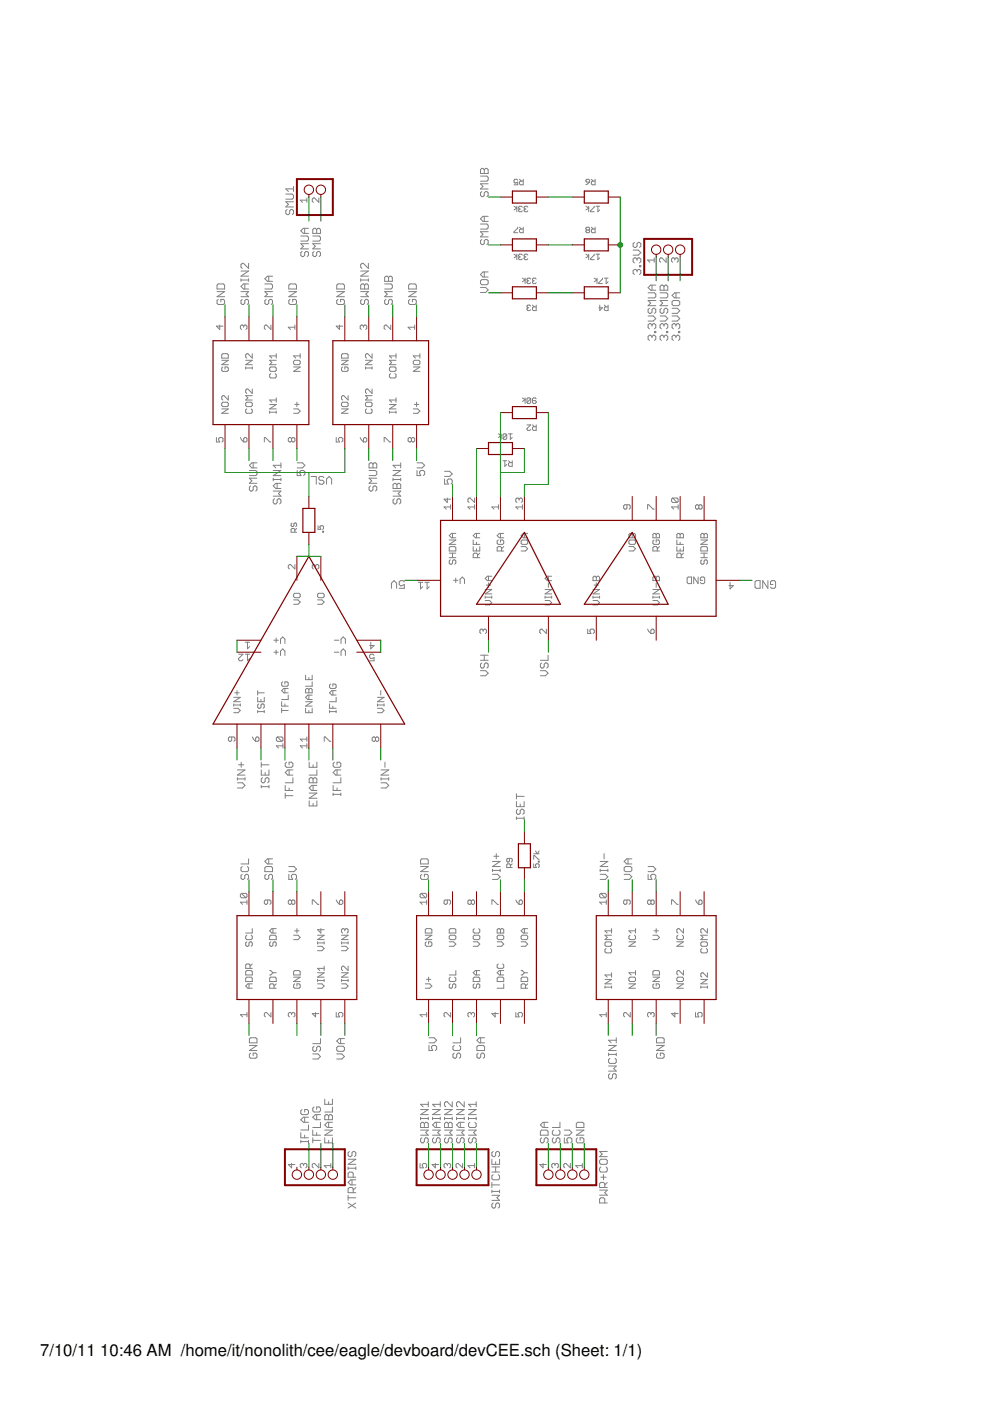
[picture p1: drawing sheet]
<svg xmlns="http://www.w3.org/2000/svg" width="210mm" height="297mm" viewBox="0 0 210 297" stroke-linecap="round" stroke-linejoin="round" font-family="sans-serif">
<defs><g id="words">
<g font-size="3.5">
<text x="8.5" y="287.5">7/10/11</text>
<text x="21.3" y="287.5">10:46 AM /home/it/nonolith/cee/eagle/devboard/devCEE.sch (Sheet: 1/1)</text>
</g>
</g></defs>
<g fill="#808080" stroke="#808080" stroke-width=".21">
<path d="M68.4 112.8h.2z"/>
<path d="M68.4 112.6v.2z"/>
<path d="M68.4 112.6h.2z"/>
<path d="M68.6 112.6v.2z"/>
<path d="M67.4 111.5v.7z"/>
<path d="M67.4 112.2h.6z"/>
<path d="M67.8 111.9l.2 .3z"/>
<path d="M67.8 111.7v.2z"/>
<path d="M67.8 111.7l.2-.2z"/>
<path d="M68 111.5h.4z"/>
<path d="M68.4 111.5l.2 .2z"/>
<path d="M68.6 111.7v.4z"/>
<path d="M68.4 112.2l.2-.1z"/>
<path d="M108.6 92.8l-.4 .4z"/>
<path d="M108.2 92v1.2z"/>
<path d="M107.8 92h.8z"/>
<path d="M107.4 92.2v.8z"/>
<path d="M107.2 93.2l.2-.2z"/>
<path d="M106.8 93.2h.4z"/>
<path d="M106.7 93l.1 .2z"/>
<path d="M106.7 92.2v.8z"/>
<path d="M106.7 92.2l.1-.2z"/>
<path d="M106.8 92h.4z"/>
<path d="M107.2 92l.2 .2z"/>
<path d="M107.4 92.2l-.7 .8z"/>
<path d="M106.3 92v1.2z"/>
<path d="M105.7 92l.6 .4z"/>
<path d="M105.7 92.8l.6-.4z"/>
<path d="M113.5 84.4l.2 .2z"/>
<path d="M113.1 84.4h.4z"/>
<path d="M113.1 84.4l-.2 .2z"/>
<path d="M112.9 84.6v.7z"/>
<path d="M112.9 85.3l.2 .2z"/>
<path d="M113.1 85.5h.4z"/>
<path d="M113.5 85.5l.2-.2z"/>
<path d="M113.7 85.1v.2z"/>
<path d="M113.5 84.9l.2 .2z"/>
<path d="M112.9 84.9h.6z"/>
<path d="M112.5 84.6v.7z"/>
<path d="M112.3 85.5l.2-.2z"/>
<path d="M111.9 85.5h.4z"/>
<path d="M111.7 85.3l.2 .2z"/>
<path d="M111.7 84.6v.7z"/>
<path d="M111.7 84.6l.2-.2z"/>
<path d="M111.9 84.4h.4z"/>
<path d="M112.3 84.4l.2 .2z"/>
<path d="M112.5 84.6l-.8 .7z"/>
<path d="M111.3 84.4v1.1z"/>
<path d="M110.8 84.4l.5 .3z"/>
<path d="M110.8 85.1l.5-.4z"/>
<path d="M113.5 60.1l.2-.2z"/>
<path d="M113.1 60.1h.4z"/>
<path d="M112.9 59.9l.2 .2z"/>
<path d="M112.9 59.8v.1z"/>
<path d="M113.1 59.5l-.2 .3z"/>
<path d="M113.1 59.5h.2z"/>
<path d="M112.9 59.4l.2 .1z"/>
<path d="M112.9 59.2v.2z"/>
<path d="M112.9 59.2l.2-.2z"/>
<path d="M113.1 59h.4z"/>
<path d="M113.5 59l.2 .2z"/>
<path d="M112.3 60.1l.2-.2z"/>
<path d="M111.9 60.1h.4z"/>
<path d="M111.7 59.9l.2 .2z"/>
<path d="M111.7 59.8v.1z"/>
<path d="M111.9 59.5l-.2 .3z"/>
<path d="M111.9 59.5h.2z"/>
<path d="M111.7 59.4l.2 .1z"/>
<path d="M111.7 59.2v.2z"/>
<path d="M111.7 59.2l.2-.2z"/>
<path d="M111.9 59h.4z"/>
<path d="M112.3 59l.2 .2z"/>
<path d="M111.3 59v1.1z"/>
<path d="M110.8 59l.5 .4z"/>
<path d="M110.8 59.8l.5-.4z"/>
<path d="M111.9 44.7l-.2 .2z"/>
<path d="M111.3 44.9h.4z"/>
<path d="M111.1 44.7l.2 .2z"/>
<path d="M111.1 44.5v.2z"/>
<path d="M111.1 44.5l.2-.2z"/>
<path d="M111.3 44.3h.2z"/>
<path d="M111.1 44.1l.2 .2z"/>
<path d="M111.1 43.9v.2z"/>
<path d="M111.1 43.9l.2-.2z"/>
<path d="M111.3 43.7h.4z"/>
<path d="M111.7 43.7l.2 .2z"/>
<path d="M110.7 44.7l-.1 .2z"/>
<path d="M110.1 44.9h.5z"/>
<path d="M110 44.7l.1 .2z"/>
<path d="M110 44.5v.2z"/>
<path d="M110 44.5l.1-.2z"/>
<path d="M110.1 44.3h.3z"/>
<path d="M110 44.1l.1 .2z"/>
<path d="M110 43.9v.2z"/>
<path d="M110 43.9l.1-.2z"/>
<path d="M110.1 43.7h.5z"/>
<path d="M110.6 43.7l.1 .2z"/>
<path d="M109.6 43.7v1.2z"/>
<path d="M109 43.7l.6 .4z"/>
<path d="M109 44.5l.6-.4z"/>
<path d="M128.5 60.1l.4-.3z"/>
<path d="M128.5 59v1.1z"/>
<path d="M128.1 59h.8z"/>
<path d="M127 60.1h.7z"/>
<path d="M127 59.9v.2z"/>
<path d="M127.7 59.2l-.7 .7z"/>
<path d="M127.7 59v.2z"/>
<path d="M126.6 59v1.1z"/>
<path d="M126 59l.6 .4z"/>
<path d="M126 59.8l.6-.4z"/>
<path d="M127.1 44.5l-.3 .4z"/>
<path d="M126.8 43.7v1.2z"/>
<path d="M126.4 43.7h.7z"/>
<path d="M125.2 44.9h.8z"/>
<path d="M125.2 44.7v.2z"/>
<path d="M125.2 44.7l.8-.8z"/>
<path d="M126 43.7v.2z"/>
<path d="M124.8 43.7v1.2z"/>
<path d="M124.2 43.7l.6 .4z"/>
<path d="M124.2 44.5l.6-.4z"/>
<path d="M111.9 54.9l-.2 .2z"/>
<path d="M111.3 55.1h.4z"/>
<path d="M111.1 54.9l.2 .2z"/>
<path d="M111.1 54.7v.2z"/>
<path d="M111.1 54.7l.2-.2z"/>
<path d="M111.3 54.5h.2z"/>
<path d="M111.1 54.3l.2 .2z"/>
<path d="M111.1 54.1v.2z"/>
<path d="M111.1 54.1l.2-.2z"/>
<path d="M111.3 53.9h.4z"/>
<path d="M111.7 53.9l.2 .2z"/>
<path d="M110.7 54.9l-.1 .2z"/>
<path d="M110.1 55.1h.5z"/>
<path d="M110 54.9l.1 .2z"/>
<path d="M110 54.7v.2z"/>
<path d="M110.1 54.5l-.1 .2z"/>
<path d="M110.1 54.5h.3z"/>
<path d="M110 54.3l.1 .2z"/>
<path d="M110 54.1v.2z"/>
<path d="M110 54.1l.1-.2z"/>
<path d="M110.1 53.9h.5z"/>
<path d="M110.6 53.9l.1 .2z"/>
<path d="M109.6 53.9v1.2z"/>
<path d="M109 53.9l.6 .4z"/>
<path d="M109 54.7l.6-.4z"/>
<path d="M127.1 54.7l-.3 .4z"/>
<path d="M126.8 53.9v1.2z"/>
<path d="M126.4 53.9h.7z"/>
<path d="M125.2 55.1h.8z"/>
<path d="M125.2 54.9v.2z"/>
<path d="M125.2 54.9l.8-.8z"/>
<path d="M126 53.9v.2z"/>
<path d="M124.8 53.9v1.2z"/>
<path d="M124.2 53.9l.6 .4z"/>
<path d="M124.2 54.7l.6-.4z"/>
<path d="M113.2 183.2v.7z"/>
<path d="M113.2 183.9h.5z"/>
<path d="M113.5 183.6l.2 .3z"/>
<path d="M113.5 183.3v.3z"/>
<path d="M113.5 183.3l.2-.1z"/>
<path d="M113.7 183.2h.4z"/>
<path d="M114.1 183.2l.2 .1z"/>
<path d="M114.3 183.3v.4z"/>
<path d="M114.1 183.9l.2-.2z"/>
<path d="M114.1 182.8h.2z"/>
<path d="M114.1 182.6v.2z"/>
<path d="M114.1 182.6h.2z"/>
<path d="M114.3 182.6v.2z"/>
<path d="M113.2 181.4v.8z"/>
<path d="M113.2 181.4h.1z"/>
<path d="M113.3 181.4l.8 .8z"/>
<path d="M114.1 182.2h.2z"/>
<path d="M113.2 181h1.1z"/>
<path d="M114.3 180.4l-.4 .6z"/>
<path d="M113.5 180.4l.4 .6z"/>
<path d="M52.3 199.7l-.2 .2z"/>
<path d="M52.1 199.9v.5z"/>
<path d="M52.1 200.4l.2 .2z"/>
<path d="M52.3 200.6h.3z"/>
<path d="M52.6 200.6l.2-.2z"/>
<path d="M52.8 199.9v.5z"/>
<path d="M53 199.7l-.2 .2z"/>
<path d="M53 199.7h.3z"/>
<path d="M53.3 199.7l.2 .2z"/>
<path d="M53.5 199.9v.5z"/>
<path d="M53.5 200.4l-.2 .2z"/>
<path d="M52.3 198.3l-.2 .2z"/>
<path d="M52.1 198.5v.5z"/>
<path d="M52.1 199l.2 .2z"/>
<path d="M52.3 199.2h1z"/>
<path d="M53.3 199.2l.2-.2z"/>
<path d="M53.5 198.5v.5z"/>
<path d="M53.3 198.3l.2 .2z"/>
<path d="M52.1 197.8h1.4z"/>
<path d="M53.5 196.9v.9z"/>
<path d="M51 191.3l.4 .4z"/>
<path d="M51 191.3h1.4z"/>
<path d="M52.4 190.8v.9z"/>
<path d="M51.2 190.3h.9z"/>
<path d="M51 190.1l.2 .2z"/>
<path d="M51 189.7v.4z"/>
<path d="M51 189.7l.2-.3z"/>
<path d="M51.2 189.4h.9z"/>
<path d="M52.1 189.4l.3 .3z"/>
<path d="M52.4 189.7v.4z"/>
<path d="M52.4 190.1l-.3 .2z"/>
<path d="M51.2 189.4l.9 .9z"/>
<path d="M57.4 199.7l-.2 .2z"/>
<path d="M57.2 199.9v.5z"/>
<path d="M57.2 200.4l.2 .2z"/>
<path d="M57.4 200.6h.2z"/>
<path d="M57.6 200.6l.3-.2z"/>
<path d="M57.9 199.9v.5z"/>
<path d="M58.1 199.7l-.2 .2z"/>
<path d="M58.1 199.7h.2z"/>
<path d="M58.3 199.7l.3 .2z"/>
<path d="M58.6 199.9v.5z"/>
<path d="M58.6 200.4l-.3 .2z"/>
<path d="M57.2 199.2h1.4z"/>
<path d="M58.6 198.5v.7z"/>
<path d="M58.3 198.3l.3 .2z"/>
<path d="M57.4 198.3h.9z"/>
<path d="M57.4 198.3l-.2 .2z"/>
<path d="M57.2 198.5v.7z"/>
<path d="M57.6 197.8h1z"/>
<path d="M57.2 197.4l.4 .4z"/>
<path d="M57.2 197.4l.4-.5z"/>
<path d="M57.6 196.9h1z"/>
<path d="M57.9 196.9v.9z"/>
<path d="M57.2 191.7l.2-.2z"/>
<path d="M57.4 191v.5z"/>
<path d="M57.2 190.8l.2 .2z"/>
<path d="M56.3 190.8h.9z"/>
<path d="M56.3 190.8l-.3 .2z"/>
<path d="M56 191v.5z"/>
<path d="M56 191.5l.3 .2z"/>
<path d="M56.3 191.7h.2z"/>
<path d="M56.5 191.7l.2-.2z"/>
<path d="M56.7 190.8v.7z"/>
<path d="M62.3 199.2h.9z"/>
<path d="M63.2 199.2l.4-.4z"/>
<path d="M63.2 198.3l.4 .5z"/>
<path d="M62.3 198.3h.9z"/>
<path d="M62.9 196.9v.9z"/>
<path d="M62.5 197.4h.9z"/>
<path d="M61.1 191.5l.3 .2z"/>
<path d="M61.1 191v.5z"/>
<path d="M61.4 190.8l-.3 .2z"/>
<path d="M61.4 190.8h.2z"/>
<path d="M61.6 190.8l.2 .2z"/>
<path d="M61.8 191l.3-.2z"/>
<path d="M62.1 190.8h.2z"/>
<path d="M62.3 190.8l.2 .2z"/>
<path d="M62.5 191v.5z"/>
<path d="M62.5 191.5l-.2 .2z"/>
<path d="M62.1 191.7h.2z"/>
<path d="M61.8 191.5l.3 .2z"/>
<path d="M61.6 191.7l.2-.2z"/>
<path d="M61.4 191.7h.2z"/>
<path d="M61.8 191v.5z"/>
<path d="M67.3 201.6h1z"/>
<path d="M68.3 201.6l.4-.5z"/>
<path d="M68.3 200.6l.4 .5z"/>
<path d="M67.3 200.6h1z"/>
<path d="M68.7 199.7v.4z"/>
<path d="M67.3 199.9h1.4z"/>
<path d="M67.3 199.7v.4z"/>
<path d="M67.3 199.2h1.4z"/>
<path d="M67.3 199.2l1.4-.9z"/>
<path d="M67.3 198.3h1.4z"/>
<path d="M67.3 197.1h1.4z"/>
<path d="M67.3 197.1l.7 .7z"/>
<path d="M68 196.9v.9z"/>
<path d="M66.2 190.8v.9z"/>
<path d="M66.2 190.8h.2z"/>
<path d="M66.4 190.8l1 .9z"/>
<path d="M67.4 191.7h.2z"/>
<path d="M72.4 201.6h.9z"/>
<path d="M73.3 201.6l.5-.5z"/>
<path d="M73.3 200.6l.5 .5z"/>
<path d="M72.4 200.6h.9z"/>
<path d="M73.8 199.7v.4z"/>
<path d="M72.4 199.9h1.4z"/>
<path d="M72.4 199.7v.4z"/>
<path d="M72.4 199.2h1.4z"/>
<path d="M72.4 199.2l1.4-.9z"/>
<path d="M72.4 198.3h1.4z"/>
<path d="M72.4 197.6l.2 .2z"/>
<path d="M72.4 197.1v.5z"/>
<path d="M72.4 197.1l.2-.2z"/>
<path d="M72.6 196.9h.3z"/>
<path d="M72.9 196.9l.2 .2z"/>
<path d="M73.1 197.1v.3z"/>
<path d="M73.1 197.1l.2-.2z"/>
<path d="M73.3 196.9h.3z"/>
<path d="M73.6 196.9l.2 .2z"/>
<path d="M73.8 197.1v.5z"/>
<path d="M73.8 197.6l-.2 .2z"/>
<path d="M71.3 190.8l.2 .5z"/>
<path d="M71.5 191.3l.5 .4z"/>
<path d="M72 191.7h.5z"/>
<path d="M72.5 191.7l.2-.2z"/>
<path d="M72.7 191v.5z"/>
<path d="M72.5 190.8l.2 .2z"/>
<path d="M72.2 190.8h.3z"/>
<path d="M72.2 190.8l-.2 .2z"/>
<path d="M72 191v.7z"/>
<path d="M52.6 209.5h.9z"/>
<path d="M52.1 209.1l.5 .4z"/>
<path d="M52.1 209.1l.5-.5z"/>
<path d="M52.6 208.6h.9z"/>
<path d="M52.8 208.6v.9z"/>
<path d="M52.1 208.1h1.4z"/>
<path d="M53.5 207.4v.7z"/>
<path d="M53.3 207.2l.2 .2z"/>
<path d="M52.3 207.2h1z"/>
<path d="M52.3 207.2l-.2 .2z"/>
<path d="M52.1 207.4v.7z"/>
<path d="M52.1 206.7h1.4z"/>
<path d="M53.5 206v.7z"/>
<path d="M53.3 205.8l.2 .2z"/>
<path d="M52.3 205.8h1z"/>
<path d="M52.3 205.8l-.2 .2z"/>
<path d="M52.1 206v.7z"/>
<path d="M52.1 205.3h1.4z"/>
<path d="M52.1 204.6v.7z"/>
<path d="M52.1 204.6l.2-.2z"/>
<path d="M52.3 204.4h.5z"/>
<path d="M52.8 204.4l.2 .2z"/>
<path d="M53 204.6v.7z"/>
<path d="M53.5 204.4l-.5 .4z"/>
<path d="M51 215.1l.4 .5z"/>
<path d="M51 215.1h1.4z"/>
<path d="M52.4 214.7v.9z"/>
<path d="M57.2 209.5h1.4z"/>
<path d="M57.2 208.8v.7z"/>
<path d="M57.2 208.8l.2-.2z"/>
<path d="M57.4 208.6h.5z"/>
<path d="M57.9 208.6l.2 .2z"/>
<path d="M58.1 208.8v.7z"/>
<path d="M58.1 209.1l.5-.5z"/>
<path d="M57.2 208.1h1.4z"/>
<path d="M58.6 207.4v.7z"/>
<path d="M58.3 207.2l.3 .2z"/>
<path d="M57.4 207.2h.9z"/>
<path d="M57.4 207.2l-.2 .2z"/>
<path d="M57.2 207.4v.7z"/>
<path d="M57.2 206.7h.2z"/>
<path d="M57.4 206.7l.5-.5z"/>
<path d="M57.4 205.8l.5 .4z"/>
<path d="M57.2 205.8h.2z"/>
<path d="M57.9 206.2h.7z"/>
<path d="M57.4 214.7v.9z"/>
<path d="M56.5 214.7l.9 .9z"/>
<path d="M56.3 214.7h.2z"/>
<path d="M56.3 214.7l-.3 .2z"/>
<path d="M56 214.9v.5z"/>
<path d="M56 215.4l.3 .2z"/>
<path d="M62.5 208.6l-.2 .2z"/>
<path d="M62.3 208.8v.5z"/>
<path d="M62.3 209.3l.2 .2z"/>
<path d="M62.5 209.5h.9z"/>
<path d="M63.4 209.5l.2-.2z"/>
<path d="M63.6 208.8v.5z"/>
<path d="M63.4 208.6l.2 .2z"/>
<path d="M62.9 208.6h.5z"/>
<path d="M62.9 208.6v.5z"/>
<path d="M62.3 208.1h1.3z"/>
<path d="M62.3 208.1l1.3-.9z"/>
<path d="M62.3 207.2h1.3z"/>
<path d="M62.3 206.7h1.3z"/>
<path d="M63.6 206v.7z"/>
<path d="M63.4 205.8l.2 .2z"/>
<path d="M62.5 205.8h.9z"/>
<path d="M62.5 205.8l-.2 .2z"/>
<path d="M62.3 206v.7z"/>
<path d="M61.1 215.4l.3 .2z"/>
<path d="M61.1 214.9v.5z"/>
<path d="M61.1 214.9l.3-.2z"/>
<path d="M61.4 214.7h.2z"/>
<path d="M61.6 214.7l.2 .2z"/>
<path d="M61.8 214.9v.2z"/>
<path d="M61.8 214.9l.3-.2z"/>
<path d="M62.1 214.7h.2z"/>
<path d="M62.3 214.7l.2 .2z"/>
<path d="M62.5 214.9v.5z"/>
<path d="M62.5 215.4l-.2 .2z"/>
<path d="M67.3 209.5h1z"/>
<path d="M68.3 209.5l.4-.4z"/>
<path d="M68.3 208.6l.4 .5z"/>
<path d="M67.3 208.6h1z"/>
<path d="M68.7 207.6v.5z"/>
<path d="M67.3 207.9h1.4z"/>
<path d="M67.3 207.6v.5z"/>
<path d="M67.3 207.2h1.4z"/>
<path d="M67.3 207.2l1.4-1z"/>
<path d="M67.3 206.2h1.4z"/>
<path d="M67.3 205.3l.5 .5z"/>
<path d="M67.3 205.3h1.4z"/>
<path d="M68.7 204.8v1z"/>
<path d="M66.2 214.9h1.4z"/>
<path d="M66.2 214.9l.7 .7z"/>
<path d="M66.9 214.7v.9z"/>
<path d="M72.4 209.5h.9z"/>
<path d="M73.8 209.1l-.5 .4z"/>
<path d="M73.3 208.6l.5 .5z"/>
<path d="M72.4 208.6h.9z"/>
<path d="M73.8 207.6v.5z"/>
<path d="M72.4 207.9h1.4z"/>
<path d="M72.4 207.6v.5z"/>
<path d="M72.4 207.2h1.4z"/>
<path d="M72.4 207.2l1.4-1z"/>
<path d="M72.4 206.2h1.4z"/>
<path d="M73.8 204.8v1z"/>
<path d="M72.9 204.8l.9 1z"/>
<path d="M72.6 204.8h.3z"/>
<path d="M72.6 204.8l-.2 .3z"/>
<path d="M72.4 205.1v.4z"/>
<path d="M72.4 205.5l.2 .3z"/>
<path d="M71.3 214.7v.9z"/>
<path d="M71.3 215.6h.7z"/>
<path d="M71.8 215.1l.2 .5z"/>
<path d="M71.8 214.9v.2z"/>
<path d="M71.8 214.9l.2-.2z"/>
<path d="M72 214.7h.5z"/>
<path d="M72.5 214.7l.2 .2z"/>
<path d="M72.7 214.9v.5z"/>
<path d="M72.7 215.4l-.2 .2z"/>
<path d="M102.9 128.2h.9z"/>
<path d="M103.8 128.2l.5-.4z"/>
<path d="M103.8 127.3l.5 .5z"/>
<path d="M102.9 127.3h.9z"/>
<path d="M104.3 126.4v.4z"/>
<path d="M102.9 126.6h1.4z"/>
<path d="M102.9 126.4v.4z"/>
<path d="M102.9 125.9h1.4z"/>
<path d="M102.9 125.9l1.4-.9z"/>
<path d="M102.9 125h1.4z"/>
<path d="M103.6 123.6v.9z"/>
<path d="M103.1 124.1h.9z"/>
<path d="M103.3 123.1h1z"/>
<path d="M102.9 122.6l.4 .5z"/>
<path d="M102.9 122.6l.4-.4z"/>
<path d="M103.3 122.2h1z"/>
<path d="M103.6 122.2v.9z"/>
<path d="M101.7 134.1l.3 .2z"/>
<path d="M101.7 133.6v.5z"/>
<path d="M101.7 133.6l.3-.2z"/>
<path d="M102 133.4h.2z"/>
<path d="M102.2 133.4l.2 .2z"/>
<path d="M102.4 133.6v.3z"/>
<path d="M102.4 133.6l.3-.2z"/>
<path d="M102.7 133.4h.2z"/>
<path d="M102.9 133.4l.2 .2z"/>
<path d="M103.1 133.6v.5z"/>
<path d="M102.9 134.3l.2-.2z"/>
<path d="M115.6 128.2h.9z"/>
<path d="M116.5 128.2l.5-.4z"/>
<path d="M116.5 127.3l.5 .5z"/>
<path d="M115.6 127.3h.9z"/>
<path d="M117 126.4v.4z"/>
<path d="M115.6 126.6h1.4z"/>
<path d="M115.6 126.4v.4z"/>
<path d="M115.6 125.9h1.4z"/>
<path d="M115.6 125.9l1.4-.9z"/>
<path d="M115.6 125h1.4z"/>
<path d="M116.3 123.6v.9z"/>
<path d="M116 123.1h1z"/>
<path d="M115.6 122.6l.4 .5z"/>
<path d="M115.6 122.6l.4-.4z"/>
<path d="M116 122.2h1z"/>
<path d="M116.3 122.2v.9z"/>
<path d="M115.8 133.4v.9z"/>
<path d="M114.9 133.4l.9 .9z"/>
<path d="M114.7 133.4h.2z"/>
<path d="M114.7 133.4l-.3 .2z"/>
<path d="M114.4 133.6v.5z"/>
<path d="M114.4 134.1l.3 .2z"/>
<path d="M125.7 128.2h1z"/>
<path d="M126.7 128.2l.4-.4z"/>
<path d="M126.7 127.3l.4 .5z"/>
<path d="M125.7 127.3h1z"/>
<path d="M127.1 126.4v.4z"/>
<path d="M125.7 126.6h1.4z"/>
<path d="M125.7 126.4v.4z"/>
<path d="M125.7 125.9h1.4z"/>
<path d="M125.7 125.9l1.4-.9z"/>
<path d="M125.7 125h1.4z"/>
<path d="M126.4 123.6v.9z"/>
<path d="M126 124.1h.9z"/>
<path d="M125.7 123.1h1.4z"/>
<path d="M125.7 122.4v.7z"/>
<path d="M125.7 122.4l.3-.2z"/>
<path d="M126 122.2h.2z"/>
<path d="M126.2 122.2l.2 .2z"/>
<path d="M126.4 122.4l.3-.2z"/>
<path d="M126.7 122.2h.2z"/>
<path d="M126.9 122.2l.2 .2z"/>
<path d="M127.1 122.4v.7z"/>
<path d="M126.4 122.4v.7z"/>
<path d="M124.6 133.4v.9z"/>
<path d="M124.6 134.3h.7z"/>
<path d="M125.1 133.9l.2 .4z"/>
<path d="M125.1 133.6v.3z"/>
<path d="M125.1 133.6l.2-.2z"/>
<path d="M125.3 133.4h.5z"/>
<path d="M125.8 133.4l.2 .2z"/>
<path d="M126 133.6v.5z"/>
<path d="M125.8 134.3l.2-.2z"/>
<path d="M138.4 128.2h1z"/>
<path d="M139.4 128.2l.4-.4z"/>
<path d="M139.4 127.3l.4 .5z"/>
<path d="M138.4 127.3h1z"/>
<path d="M139.8 126.4v.4z"/>
<path d="M138.4 126.6h1.4z"/>
<path d="M138.4 126.4v.4z"/>
<path d="M138.4 125.9h1.4z"/>
<path d="M138.4 125.9l1.4-.9z"/>
<path d="M138.4 125h1.4z"/>
<path d="M139.1 123.6v.9z"/>
<path d="M138.4 123.1h1.4z"/>
<path d="M138.4 122.4v.7z"/>
<path d="M138.4 122.4l.3-.2z"/>
<path d="M138.7 122.2h.2z"/>
<path d="M138.9 122.2l.2 .2z"/>
<path d="M139.1 122.4l.3-.2z"/>
<path d="M139.4 122.2h.2z"/>
<path d="M139.6 122.2l.2 .2z"/>
<path d="M139.8 122.4v.7z"/>
<path d="M139.1 122.4v.7z"/>
<path d="M137.3 133.4l.2 .5z"/>
<path d="M137.5 133.9l.5 .4z"/>
<path d="M138 134.3h.5z"/>
<path d="M138.5 134.3l.2-.2z"/>
<path d="M138.7 133.6v.5z"/>
<path d="M138.5 133.4l.2 .2z"/>
<path d="M138.2 133.4h.3z"/>
<path d="M138.2 133.4l-.2 .2z"/>
<path d="M138 133.6v.7z"/>
<path d="M110.5 116.8h.9z"/>
<path d="M111.9 116.4l-.5 .4z"/>
<path d="M111.4 115.9l.5 .5z"/>
<path d="M110.5 115.9h.9z"/>
<path d="M110.5 114.7v.5z"/>
<path d="M110.5 115.2l.2 .2z"/>
<path d="M110.7 115.4h1z"/>
<path d="M111.7 115.4l.2-.2z"/>
<path d="M111.9 114.7v.5z"/>
<path d="M111.7 114.5l.2 .2z"/>
<path d="M110.7 114.5h1z"/>
<path d="M110.7 114.5l-.2 .2z"/>
<path d="M111 114h.9z"/>
<path d="M110.5 113.6l.5 .4z"/>
<path d="M110.5 113.6l.5-.5z"/>
<path d="M111 113.1h.9z"/>
<path d="M111.2 113.1v.9z"/>
<path d="M109.4 107.5l.4 .4z"/>
<path d="M109.4 107.5h1.4z"/>
<path d="M110.8 107v.9z"/>
<path d="M109.4 106.3l.2 .2z"/>
<path d="M109.4 105.8v.5z"/>
<path d="M109.4 105.8l.2-.2z"/>
<path d="M109.6 105.6h.2z"/>
<path d="M109.8 105.6l.3 .2z"/>
<path d="M110.1 105.8v.3z"/>
<path d="M110.1 105.8l.2-.2z"/>
<path d="M110.3 105.6h.2z"/>
<path d="M110.5 105.6l.3 .2z"/>
<path d="M110.8 105.8v.5z"/>
<path d="M110.8 106.3l-.3 .2z"/>
<path d="M133.3 116.8h1z"/>
<path d="M134.3 116.8l.4-.4z"/>
<path d="M134.3 115.9l.4 .5z"/>
<path d="M133.3 115.9h1z"/>
<path d="M133.3 114.7v.5z"/>
<path d="M133.3 115.2l.3 .2z"/>
<path d="M133.6 115.4h.9z"/>
<path d="M134.5 115.4l.2-.2z"/>
<path d="M134.7 114.7v.5z"/>
<path d="M134.5 114.5l.2 .2z"/>
<path d="M133.6 114.5h.9z"/>
<path d="M133.6 114.5l-.3 .2z"/>
<path d="M133.3 114h1.4z"/>
<path d="M133.3 113.3v.7z"/>
<path d="M133.6 113.1l-.3 .2z"/>
<path d="M133.6 113.1h.2z"/>
<path d="M133.8 113.1l.2 .2z"/>
<path d="M134 113.3l.3-.2z"/>
<path d="M134.3 113.1h.2z"/>
<path d="M134.5 113.1l.2 .2z"/>
<path d="M134.7 113.3v.7z"/>
<path d="M134 113.3v.7z"/>
<path d="M133.4 107.9l.2-.2z"/>
<path d="M133.6 107.2v.5z"/>
<path d="M133.4 107l.2 .2z"/>
<path d="M132.5 107h.9z"/>
<path d="M132.5 107l-.3 .2z"/>
<path d="M132.2 107.2v.5z"/>
<path d="M132.2 107.7l.3 .2z"/>
<path d="M132.5 107.9h.2z"/>
<path d="M132.7 107.9l.2-.2z"/>
<path d="M132.9 107v.7z"/>
<path d="M98.5 122.8v.9z"/>
<path d="M98 122.3l.5 .5z"/>
<path d="M98 122.3l-.4 .5z"/>
<path d="M97.6 122.8v.9z"/>
<path d="M96.2 123h.9z"/>
<path d="M96.6 122.6v.9z"/>
<path d="M91 124.4l-.5 .5z"/>
<path d="M90.5 123.5v1.4z"/>
<path d="M90.1 123.5h.9z"/>
<path d="M89.6 124.4l-.4 .5z"/>
<path d="M89.2 123.5v1.4z"/>
<path d="M88.7 123.5h.9z"/>
<path d="M148.5 123.5l.2 .2z"/>
<path d="M148.7 123.7h.5z"/>
<path d="M149.2 123.7l.2-.2z"/>
<path d="M149.4 122.6v.9z"/>
<path d="M149.2 122.3l.2 .3z"/>
<path d="M148.7 122.3h.5z"/>
<path d="M148.7 122.3l-.2 .3z"/>
<path d="M148.5 122.6v.4z"/>
<path d="M148.5 123h.4z"/>
<path d="M148 122.3v1.4z"/>
<path d="M147.1 122.3l.9 1.4z"/>
<path d="M147.1 122.3v1.4z"/>
<path d="M146.6 122.3v1.4z"/>
<path d="M145.9 122.3h.7z"/>
<path d="M145.9 122.3l-.2 .3z"/>
<path d="M145.7 122.6v.9z"/>
<path d="M145.7 123.5l.2 .2z"/>
<path d="M145.9 123.7h.7z"/>
<path d="M154.8 123.5v1.4z"/>
<path d="M154.8 124.9l.7-.7z"/>
<path d="M154.6 124.2h.9z"/>
<path d="M148.8 118.7l-.2 .2z"/>
<path d="M148.6 118.9v.5z"/>
<path d="M148.6 119.4l.2 .2z"/>
<path d="M148.8 119.6h.3z"/>
<path d="M149.1 119.6l.2-.2z"/>
<path d="M149.3 118.9v.5z"/>
<path d="M149.3 118.9l.2-.2z"/>
<path d="M149.5 118.7h.3z"/>
<path d="M149.8 118.7l.2 .2z"/>
<path d="M150 118.9v.5z"/>
<path d="M150 119.4l-.2 .2z"/>
<path d="M148.6 118.2h1.4z"/>
<path d="M149.3 117.3v.9z"/>
<path d="M148.6 117.3h1.4z"/>
<path d="M148.6 116.8h1.4z"/>
<path d="M150 116.1v.7z"/>
<path d="M149.8 115.9l.2 .2z"/>
<path d="M148.8 115.9h1z"/>
<path d="M148.8 115.9l-.2 .2z"/>
<path d="M148.6 116.1v.7z"/>
<path d="M148.6 115.4h1.4z"/>
<path d="M148.6 115.4l1.4-.9z"/>
<path d="M148.6 114.5h1.4z"/>
<path d="M148.6 114h1.4z"/>
<path d="M148.6 113.3v.7z"/>
<path d="M148.8 113.1l-.2 .2z"/>
<path d="M148.8 113.1h.3z"/>
<path d="M149.1 113.1l.2 .2z"/>
<path d="M149.3 113.3l.2-.2z"/>
<path d="M149.5 113.1h.3z"/>
<path d="M149.8 113.1l.2 .2z"/>
<path d="M150 113.3v.7z"/>
<path d="M149.3 113.3v.7z"/>
<path d="M147.5 107.7l.2 .2z"/>
<path d="M147.5 107.2v.5z"/>
<path d="M147.5 107.2l.2-.2z"/>
<path d="M147.7 107h.2z"/>
<path d="M147.9 107l.3 .2z"/>
<path d="M148.2 107.2l.2-.2z"/>
<path d="M148.4 107h.2z"/>
<path d="M148.6 107l.3 .2z"/>
<path d="M148.9 107.2v.5z"/>
<path d="M148.9 107.7l-.3 .2z"/>
<path d="M148.4 107.9h.2z"/>
<path d="M148.2 107.7l.2 .2z"/>
<path d="M148.2 107.7l-.3 .2z"/>
<path d="M147.7 107.9h.2z"/>
<path d="M148.2 107.2v.5z"/>
<path d="M95.5 118.7l-.3 .2z"/>
<path d="M95.2 118.9v.5z"/>
<path d="M95.2 119.4l.3 .2z"/>
<path d="M95.5 119.6h.2z"/>
<path d="M95.7 119.6l.2-.2z"/>
<path d="M95.9 118.9v.5z"/>
<path d="M95.9 118.9l.3-.2z"/>
<path d="M96.2 118.7h.2z"/>
<path d="M96.4 118.7l.2 .2z"/>
<path d="M96.6 118.9v.5z"/>
<path d="M96.6 119.4l-.2 .2z"/>
<path d="M95.2 118.2h1.4z"/>
<path d="M95.9 117.3v.9z"/>
<path d="M95.2 117.3h1.4z"/>
<path d="M95.2 116.8h1.4z"/>
<path d="M96.6 116.1v.7z"/>
<path d="M96.4 115.9l.2 .2z"/>
<path d="M95.5 115.9h.9z"/>
<path d="M95.5 115.9l-.3 .2z"/>
<path d="M95.2 116.1v.7z"/>
<path d="M95.2 115.4h1.4z"/>
<path d="M95.2 115.4l1.4-.9z"/>
<path d="M95.2 114.5h1.4z"/>
<path d="M95.7 114h.9z"/>
<path d="M95.2 113.6l.5 .4z"/>
<path d="M95.7 113.1l-.5 .5z"/>
<path d="M95.7 113.1h.9z"/>
<path d="M95.9 113.1v.9z"/>
<path d="M94.1 107.5l.5 .4z"/>
<path d="M94.1 107.5h1.4z"/>
<path d="M95.5 107v.9z"/>
<path d="M94.1 105.8h1.4z"/>
<path d="M94.1 105.8l.7 .7z"/>
<path d="M94.8 105.6v.9z"/>
<path d="M105.4 116.8h1.4z"/>
<path d="M105.4 116.1v.7z"/>
<path d="M105.4 116.1l.2-.2z"/>
<path d="M105.6 115.9h.5z"/>
<path d="M106.1 115.9l.2 .2z"/>
<path d="M106.3 116.1v.7z"/>
<path d="M106.3 116.4l.5-.5z"/>
<path d="M105.6 114.5l-.2 .2z"/>
<path d="M105.4 114.7v.5z"/>
<path d="M105.4 115.2l.2 .2z"/>
<path d="M105.6 115.4h1z"/>
<path d="M106.6 115.4l.2-.2z"/>
<path d="M106.8 114.7v.5z"/>
<path d="M106.6 114.5l.2 .2z"/>
<path d="M106.1 114.5h.5z"/>
<path d="M106.1 114.5v.5z"/>
<path d="M105.9 114h.9z"/>
<path d="M105.4 113.6l.5 .4z"/>
<path d="M105.4 113.6l.5-.5z"/>
<path d="M105.9 113.1h.9z"/>
<path d="M106.1 113.1v.9z"/>
<path d="M104.3 107.5l.5 .4z"/>
<path d="M104.3 107.5h1.4z"/>
<path d="M105.7 107v.9z"/>
<path d="M100.3 118.2h1.4z"/>
<path d="M100.3 117.5v.7z"/>
<path d="M100.3 117.5l.3-.2z"/>
<path d="M100.6 117.3h.4z"/>
<path d="M101 117.3l.3 .2z"/>
<path d="M101.3 117.5v.7z"/>
<path d="M101.3 117.7l.4-.4z"/>
<path d="M100.3 115.9v.9z"/>
<path d="M100.3 116.8h1.4z"/>
<path d="M101.7 115.9v.9z"/>
<path d="M101 116.4v.4z"/>
<path d="M100.3 115.4h1.4z"/>
<path d="M100.3 114.5v.9z"/>
<path d="M101 115v.4z"/>
<path d="M100.8 114h.9z"/>
<path d="M100.3 113.6l.5 .4z"/>
<path d="M100.8 113.1l-.5 .5z"/>
<path d="M100.8 113.1h.9z"/>
<path d="M101 113.1v.9z"/>
<path d="M99.2 107.5l.5 .4z"/>
<path d="M99.2 107.5h1.4z"/>
<path d="M100.6 107v.9z"/>
<path d="M100.6 105.6v.9z"/>
<path d="M99.7 105.6l.9 .9z"/>
<path d="M99.4 105.6h.3z"/>
<path d="M99.4 105.6l-.2 .2z"/>
<path d="M99.2 105.8v.5z"/>
<path d="M99.2 106.3l.2 .2z"/>
<path d="M138.4 116.8h1.4z"/>
<path d="M138.4 116.1v.7z"/>
<path d="M138.4 116.1l.3-.2z"/>
<path d="M138.7 115.9h.4z"/>
<path d="M139.1 115.9l.3 .2z"/>
<path d="M139.4 116.1v.7z"/>
<path d="M139.4 116.4l.4-.5z"/>
<path d="M138.7 114.5l-.3 .2z"/>
<path d="M138.4 114.7v.5z"/>
<path d="M138.4 115.2l.3 .2z"/>
<path d="M138.7 115.4h.9z"/>
<path d="M139.6 115.4l.2-.2z"/>
<path d="M139.8 114.7v.5z"/>
<path d="M139.6 114.5l.2 .2z"/>
<path d="M139.1 114.5h.5z"/>
<path d="M139.1 114.5v.5z"/>
<path d="M138.4 114h1.4z"/>
<path d="M138.4 113.3v.7z"/>
<path d="M138.4 113.3l.3-.2z"/>
<path d="M138.7 113.1h.2z"/>
<path d="M138.9 113.1l.2 .2z"/>
<path d="M139.1 113.3l.3-.2z"/>
<path d="M139.4 113.1h.2z"/>
<path d="M139.6 113.1l.2 .2z"/>
<path d="M139.8 113.3v.7z"/>
<path d="M139.1 113.3v.7z"/>
<path d="M137.3 107v.9z"/>
<path d="M137.3 107h.2z"/>
<path d="M137.5 107l1 .9z"/>
<path d="M138.5 107.9h.2z"/>
<path d="M143.5 118.2h1.4z"/>
<path d="M143.5 117.5v.7z"/>
<path d="M143.5 117.5l.2-.2z"/>
<path d="M143.7 117.3h.5z"/>
<path d="M144.2 117.3l.2 .2z"/>
<path d="M144.4 117.5v.7z"/>
<path d="M144.4 117.7l.5-.4z"/>
<path d="M143.5 115.9v.9z"/>
<path d="M143.5 116.8h1.4z"/>
<path d="M144.9 115.9v.9z"/>
<path d="M144.2 116.4v.4z"/>
<path d="M143.5 115.4h1.4z"/>
<path d="M143.5 114.5v.9z"/>
<path d="M144.2 115v.4z"/>
<path d="M143.5 114h1.4z"/>
<path d="M143.5 113.3v.7z"/>
<path d="M143.5 113.3l.2-.2z"/>
<path d="M143.7 113.1h.3z"/>
<path d="M144 113.1l.2 .2z"/>
<path d="M144.2 113.3l.2-.2z"/>
<path d="M144.4 113.1h.3z"/>
<path d="M144.7 113.1l.2 .2z"/>
<path d="M144.9 113.3v.7z"/>
<path d="M144.2 113.3v.7z"/>
<path d="M142.4 107.5l.5 .4z"/>
<path d="M142.4 107.5h1.4z"/>
<path d="M143.8 107v.9z"/>
<path d="M142.6 106.5h.9z"/>
<path d="M142.4 106.3l.2 .2z"/>
<path d="M142.4 105.8v.5z"/>
<path d="M142.4 105.8l.2-.2z"/>
<path d="M142.6 105.6h.9z"/>
<path d="M143.5 105.6l.3 .2z"/>
<path d="M143.8 105.8v.5z"/>
<path d="M143.8 106.3l-.3 .2z"/>
<path d="M142.6 105.6l.9 .9z"/>
<path d="M90.4 199.7l-.2 .2z"/>
<path d="M90.2 199.9v.5z"/>
<path d="M90.2 200.4l.2 .2z"/>
<path d="M90.4 200.6h.9z"/>
<path d="M91.3 200.6l.3-.2z"/>
<path d="M91.6 199.9v.5z"/>
<path d="M91.3 199.7l.3 .2z"/>
<path d="M90.9 199.7h.4z"/>
<path d="M90.9 199.7v.5z"/>
<path d="M90.2 199.2h1.4z"/>
<path d="M90.2 199.2l1.4-.9z"/>
<path d="M90.2 198.3h1.4z"/>
<path d="M90.2 197.8h1.4z"/>
<path d="M91.6 197.1v.7z"/>
<path d="M91.3 196.9l.3 .2z"/>
<path d="M90.4 196.9h.9z"/>
<path d="M90.4 196.9l-.2 .2z"/>
<path d="M90.2 197.1v.7z"/>
<path d="M89.1 191.3l.4 .4z"/>
<path d="M89.1 191.3h1.4z"/>
<path d="M90.5 190.8v.9z"/>
<path d="M89.3 190.3h.9z"/>
<path d="M89.1 190.1l.2 .2z"/>
<path d="M89.1 189.7v.4z"/>
<path d="M89.1 189.7l.2-.3z"/>
<path d="M89.3 189.4h.9z"/>
<path d="M90.2 189.4l.3 .3z"/>
<path d="M90.5 189.7v.4z"/>
<path d="M90.5 190.1l-.3 .2z"/>
<path d="M89.3 189.4l.9 .9z"/>
<path d="M95.2 200.6h1z"/>
<path d="M96.6 200.2l-.4 .4z"/>
<path d="M96.2 199.7l.4 .5z"/>
<path d="M95.2 199.7h1z"/>
<path d="M95.2 198.5v.5z"/>
<path d="M95.2 199l.3 .2z"/>
<path d="M95.5 199.2h.9z"/>
<path d="M96.4 199.2l.2-.2z"/>
<path d="M96.6 198.5v.5z"/>
<path d="M96.4 198.3l.2 .2z"/>
<path d="M95.5 198.3h.9z"/>
<path d="M95.5 198.3l-.3 .2z"/>
<path d="M95.2 197.8h1.4z"/>
<path d="M96.6 197.1v.7z"/>
<path d="M96.4 196.9l.2 .2z"/>
<path d="M95.5 196.9h.9z"/>
<path d="M95.5 196.9l-.3 .2z"/>
<path d="M95.2 197.1v.7z"/>
<path d="M95.3 191.7l.2-.2z"/>
<path d="M95.5 191v.5z"/>
<path d="M95.3 190.8l.2 .2z"/>
<path d="M94.4 190.8h.9z"/>
<path d="M94.4 190.8l-.3 .2z"/>
<path d="M94.1 191v.5z"/>
<path d="M94.1 191.5l.3 .2z"/>
<path d="M94.4 191.7h.2z"/>
<path d="M94.6 191.7l.2-.2z"/>
<path d="M94.8 190.8v.7z"/>
<path d="M100.3 200.6h1z"/>
<path d="M101.3 200.6l.4-.4z"/>
<path d="M101.3 199.7l.4 .5z"/>
<path d="M100.3 199.7h1z"/>
<path d="M100.3 198.5v.5z"/>
<path d="M100.3 199l.3 .2z"/>
<path d="M100.6 199.2h.9z"/>
<path d="M101.5 199.2l.2-.2z"/>
<path d="M101.7 198.5v.5z"/>
<path d="M101.5 198.3l.2 .2z"/>
<path d="M100.6 198.3h.9z"/>
<path d="M100.6 198.3l-.3 .2z"/>
<path d="M100.6 196.9l-.3 .2z"/>
<path d="M100.3 197.1v.5z"/>
<path d="M100.3 197.6l.3 .2z"/>
<path d="M100.6 197.8h.9z"/>
<path d="M101.5 197.8l.2-.2z"/>
<path d="M101.7 197.1v.5z"/>
<path d="M101.5 196.9l.2 .2z"/>
<path d="M99.2 191.5l.2 .2z"/>
<path d="M99.2 191v.5z"/>
<path d="M99.2 191l.2-.2z"/>
<path d="M99.4 190.8h.3z"/>
<path d="M99.7 190.8l.2 .2z"/>
<path d="M100.2 190.8l-.3 .2z"/>
<path d="M100.2 190.8h.2z"/>
<path d="M100.4 190.8l.2 .2z"/>
<path d="M100.6 191v.5z"/>
<path d="M100.6 191.5l-.2 .2z"/>
<path d="M100.2 191.7h.2z"/>
<path d="M99.9 191.5l.3 .2z"/>
<path d="M99.7 191.7l.2-.2z"/>
<path d="M99.4 191.7h.3z"/>
<path d="M99.9 191v.5z"/>
<path d="M105.4 200.6h.9z"/>
<path d="M106.3 200.6l.5-.4z"/>
<path d="M106.3 199.7l.5 .5z"/>
<path d="M105.4 199.7h.9z"/>
<path d="M105.4 198.5v.5z"/>
<path d="M105.4 199l.2 .2z"/>
<path d="M105.6 199.2h1z"/>
<path d="M106.6 199.2l.2-.2z"/>
<path d="M106.8 198.5v.5z"/>
<path d="M106.6 198.3l.2 .2z"/>
<path d="M105.6 198.3h1z"/>
<path d="M105.6 198.3l-.2 .2z"/>
<path d="M105.4 197.8h1.4z"/>
<path d="M105.4 197.1v.7z"/>
<path d="M105.4 197.1l.2-.2z"/>
<path d="M105.6 196.9h.3z"/>
<path d="M105.9 196.9l.2 .2z"/>
<path d="M106.1 197.1l.2-.2z"/>
<path d="M106.3 196.9h.3z"/>
<path d="M106.6 196.9l.2 .2z"/>
<path d="M106.8 197.1v.7z"/>
<path d="M106.1 197.1v.7z"/>
<path d="M104.3 190.8v.9z"/>
<path d="M104.3 190.8h.2z"/>
<path d="M104.5 190.8l1 .9z"/>
<path d="M105.5 191.7h.2z"/>
<path d="M110.5 200.6h.9z"/>
<path d="M111.9 200.2l-.5 .4z"/>
<path d="M111.4 199.7l.5 .5z"/>
<path d="M110.5 199.7h.9z"/>
<path d="M110.5 198.5v.5z"/>
<path d="M110.5 199l.2 .2z"/>
<path d="M110.7 199.2h1z"/>
<path d="M111.7 199.2l.2-.2z"/>
<path d="M111.9 198.5v.5z"/>
<path d="M111.7 198.3l.2 .2z"/>
<path d="M110.7 198.3h1z"/>
<path d="M110.7 198.3l-.2 .2z"/>
<path d="M111 197.8h.9z"/>
<path d="M110.5 197.4l.5 .4z"/>
<path d="M110.5 197.4l.5-.5z"/>
<path d="M111 196.9h.9z"/>
<path d="M111.2 196.9v.9z"/>
<path d="M109.4 190.8l.2 .5z"/>
<path d="M109.6 191.3l.5 .4z"/>
<path d="M110.1 191.7h.4z"/>
<path d="M110.5 191.7l.3-.2z"/>
<path d="M110.8 191v.5z"/>
<path d="M110.5 190.8l.3 .2z"/>
<path d="M110.3 190.8h.2z"/>
<path d="M110.3 190.8l-.2 .2z"/>
<path d="M110.1 191v.7z"/>
<path d="M90.2 209.5h.9z"/>
<path d="M91.1 209.5l.5-.4z"/>
<path d="M91.1 208.6l.5 .5z"/>
<path d="M90.2 208.6h.9z"/>
<path d="M90.9 207.2v.9z"/>
<path d="M90.4 207.6h.9z"/>
<path d="M89.1 215.1l.4 .5z"/>
<path d="M89.1 215.1h1.4z"/>
<path d="M90.5 214.7v.9z"/>
<path d="M95.5 208.6l-.3 .2z"/>
<path d="M95.2 208.8v.5z"/>
<path d="M95.2 209.3l.3 .2z"/>
<path d="M95.5 209.5h.2z"/>
<path d="M95.7 209.5l.2-.2z"/>
<path d="M95.9 208.8v.5z"/>
<path d="M95.9 208.8l.3-.2z"/>
<path d="M96.2 208.6h.2z"/>
<path d="M96.4 208.6l.2 .2z"/>
<path d="M96.6 208.8v.5z"/>
<path d="M96.6 209.3l-.2 .2z"/>
<path d="M95.5 207.2l-.3 .2z"/>
<path d="M95.2 207.4v.5z"/>
<path d="M95.2 207.9l.3 .2z"/>
<path d="M95.5 208.1h.9z"/>
<path d="M96.4 208.1l.2-.2z"/>
<path d="M96.6 207.4v.5z"/>
<path d="M96.4 207.2l.2 .2z"/>
<path d="M95.2 206.7h1.4z"/>
<path d="M96.6 205.8v.9z"/>
<path d="M95.5 214.7v.9z"/>
<path d="M94.6 214.7l.9 .9z"/>
<path d="M94.4 214.7h.2z"/>
<path d="M94.4 214.7l-.3 .2z"/>
<path d="M94.1 214.9v.5z"/>
<path d="M94.1 215.4l.3 .2z"/>
<path d="M100.6 208.6l-.3 .2z"/>
<path d="M100.3 208.8v.5z"/>
<path d="M100.3 209.3l.3 .2z"/>
<path d="M100.6 209.5h.2z"/>
<path d="M100.8 209.5l.2-.2z"/>
<path d="M101 208.8v.5z"/>
<path d="M101 208.8l.3-.2z"/>
<path d="M101.3 208.6h.2z"/>
<path d="M101.5 208.6l.2 .2z"/>
<path d="M101.7 208.8v.5z"/>
<path d="M101.7 209.3l-.2 .2z"/>
<path d="M100.3 208.1h1.4z"/>
<path d="M101.7 207.4v.7z"/>
<path d="M101.5 207.2l.2 .2z"/>
<path d="M100.6 207.2h.9z"/>
<path d="M100.6 207.2l-.3 .2z"/>
<path d="M100.3 207.4v.7z"/>
<path d="M100.8 206.7h.9z"/>
<path d="M100.3 206.2l.5 .5z"/>
<path d="M100.3 206.2l.5-.4z"/>
<path d="M100.8 205.8h.9z"/>
<path d="M101 205.8v.9z"/>
<path d="M99.2 215.4l.2 .2z"/>
<path d="M99.2 214.9v.5z"/>
<path d="M99.2 214.9l.2-.2z"/>
<path d="M99.4 214.7h.3z"/>
<path d="M99.7 214.7l.2 .2z"/>
<path d="M99.9 214.9v.2z"/>
<path d="M99.9 214.9l.3-.2z"/>
<path d="M100.2 214.7h.2z"/>
<path d="M100.4 214.7l.2 .2z"/>
<path d="M100.6 214.9v.5z"/>
<path d="M100.6 215.4l-.2 .2z"/>
<path d="M105.4 209.5h1.4z"/>
<path d="M106.8 208.6v.9z"/>
<path d="M105.4 208.1h1.4z"/>
<path d="M106.8 207.4v.7z"/>
<path d="M106.6 207.2l.2 .2z"/>
<path d="M105.6 207.2h1z"/>
<path d="M105.6 207.2l-.2 .2z"/>
<path d="M105.4 207.4v.7z"/>
<path d="M105.9 206.7h.9z"/>
<path d="M105.4 206.2l.5 .5z"/>
<path d="M105.4 206.2l.5-.4z"/>
<path d="M105.9 205.8h.9z"/>
<path d="M106.1 205.8v.9z"/>
<path d="M105.6 204.4l-.2 .2z"/>
<path d="M105.4 204.6v.5z"/>
<path d="M105.4 205.1l.2 .2z"/>
<path d="M105.6 205.3h1z"/>
<path d="M106.6 205.3l.2-.2z"/>
<path d="M106.8 204.6v.5z"/>
<path d="M106.6 204.4l.2 .2z"/>
<path d="M104.3 214.9h1.4z"/>
<path d="M104.3 214.9l.7 .7z"/>
<path d="M105 214.7v.9z"/>
<path d="M110.5 209.5h1.4z"/>
<path d="M110.5 208.8v.7z"/>
<path d="M110.5 208.8l.2-.2z"/>
<path d="M110.7 208.6h.5z"/>
<path d="M111.2 208.6l.2 .2z"/>
<path d="M111.4 208.8v.7z"/>
<path d="M111.4 209.1l.5-.5z"/>
<path d="M110.5 208.1h1.4z"/>
<path d="M111.9 207.4v.7z"/>
<path d="M111.7 207.2l.2 .2z"/>
<path d="M110.7 207.2h1z"/>
<path d="M110.7 207.2l-.2 .2z"/>
<path d="M110.5 207.4v.7z"/>
<path d="M110.5 206.7h.2z"/>
<path d="M110.7 206.7l.5-.5z"/>
<path d="M110.7 205.8l.5 .4z"/>
<path d="M110.5 205.8h.2z"/>
<path d="M111.2 206.2h.7z"/>
<path d="M109.4 214.7v.9z"/>
<path d="M109.4 215.6h.7z"/>
<path d="M109.8 215.1l.3 .5z"/>
<path d="M109.8 214.9v.2z"/>
<path d="M109.8 214.9l.3-.2z"/>
<path d="M110.1 214.7h.4z"/>
<path d="M110.5 214.7l.3 .2z"/>
<path d="M110.8 214.9v.5z"/>
<path d="M110.8 215.4l-.3 .2z"/>
<path d="M128.5 201.1l-.2 .2z"/>
<path d="M128.3 201.3v.5z"/>
<path d="M128.3 201.8l.2 .2z"/>
<path d="M128.5 202h.9z"/>
<path d="M129.4 202l.3-.2z"/>
<path d="M129.7 201.3v.5z"/>
<path d="M129.4 201.1l.3 .2z"/>
<path d="M128.3 199.9v.5z"/>
<path d="M128.3 200.4l.2 .2z"/>
<path d="M128.5 200.6h.9z"/>
<path d="M129.4 200.6l.3-.2z"/>
<path d="M129.7 199.9v.5z"/>
<path d="M129.4 199.7l.3 .2z"/>
<path d="M128.5 199.7h.9z"/>
<path d="M128.5 199.7l-.2 .2z"/>
<path d="M128.3 199.2h1.4z"/>
<path d="M128.3 199.2l.4-.4z"/>
<path d="M128.3 198.3l.4 .5z"/>
<path d="M128.3 198.3h1.4z"/>
<path d="M128.3 197.4l.4 .4z"/>
<path d="M128.3 197.4h1.4z"/>
<path d="M129.7 196.9v.9z"/>
<path d="M127.1 191.3l.5 .4z"/>
<path d="M127.1 191.3h1.4z"/>
<path d="M128.5 190.8v.9z"/>
<path d="M127.4 190.3h.9z"/>
<path d="M127.1 190.1l.3 .2z"/>
<path d="M127.1 189.7v.4z"/>
<path d="M127.1 189.7l.3-.3z"/>
<path d="M127.4 189.4h.9z"/>
<path d="M128.3 189.4l.2 .3z"/>
<path d="M128.5 189.7v.4z"/>
<path d="M128.5 190.1l-.2 .2z"/>
<path d="M127.4 189.4l.9 .9z"/>
<path d="M133.3 200.6h1.4z"/>
<path d="M133.3 200.6l1.4-.9z"/>
<path d="M133.3 199.7h1.4z"/>
<path d="M133.6 198.3l-.3 .2z"/>
<path d="M133.3 198.5v.5z"/>
<path d="M133.3 199l.3 .2z"/>
<path d="M133.6 199.2h.9z"/>
<path d="M134.5 199.2l.2-.2z"/>
<path d="M134.7 198.5v.5z"/>
<path d="M134.5 198.3l.2 .2z"/>
<path d="M133.3 197.4l.5 .4z"/>
<path d="M133.3 197.4h1.4z"/>
<path d="M134.7 196.9v.9z"/>
<path d="M133.4 191.7l.2-.2z"/>
<path d="M133.6 191v.5z"/>
<path d="M133.4 190.8l.2 .2z"/>
<path d="M132.5 190.8h.9z"/>
<path d="M132.5 190.8l-.3 .2z"/>
<path d="M132.2 191v.5z"/>
<path d="M132.2 191.5l.3 .2z"/>
<path d="M132.5 191.7h.2z"/>
<path d="M132.7 191.7l.2-.2z"/>
<path d="M132.9 190.8v.7z"/>
<path d="M138.4 199.2h1z"/>
<path d="M139.4 199.2l.4-.4z"/>
<path d="M139.4 198.3l.4 .5z"/>
<path d="M138.4 198.3h1z"/>
<path d="M139.1 196.9v.9z"/>
<path d="M138.7 197.4h.9z"/>
<path d="M137.3 191.5l.2 .2z"/>
<path d="M137.3 191v.5z"/>
<path d="M137.5 190.8l-.2 .2z"/>
<path d="M137.5 190.8h.3z"/>
<path d="M137.8 190.8l.2 .2z"/>
<path d="M138 191l.2-.2z"/>
<path d="M138.2 190.8h.3z"/>
<path d="M138.5 190.8l.2 .2z"/>
<path d="M138.7 191v.5z"/>
<path d="M138.5 191.7l.2-.2z"/>
<path d="M138.2 191.7h.3z"/>
<path d="M138 191.5l.2 .2z"/>
<path d="M137.8 191.7l.2-.2z"/>
<path d="M137.5 191.7h.3z"/>
<path d="M138 191v.5z"/>
<path d="M143.5 200.6h1.4z"/>
<path d="M143.5 200.6l1.4-.9z"/>
<path d="M143.5 199.7h1.4z"/>
<path d="M143.7 198.3l-.2 .2z"/>
<path d="M143.5 198.5v.5z"/>
<path d="M143.5 199l.2 .2z"/>
<path d="M143.7 199.2h1z"/>
<path d="M144.7 199.2l.2-.2z"/>
<path d="M144.9 198.5v.5z"/>
<path d="M144.7 198.3l.2 .2z"/>
<path d="M144.9 196.9v.9z"/>
<path d="M144 196.9l.9 .9z"/>
<path d="M143.7 196.9h.3z"/>
<path d="M143.7 196.9l-.2 .2z"/>
<path d="M143.5 197.1v.5z"/>
<path d="M143.5 197.6l.2 .2z"/>
<path d="M142.4 190.8v.9z"/>
<path d="M142.4 190.8h.2z"/>
<path d="M142.6 190.8l.9 .9z"/>
<path d="M143.5 191.7h.3z"/>
<path d="M148.8 201.1l-.2 .2z"/>
<path d="M148.6 201.3v.5z"/>
<path d="M148.6 201.8l.2 .2z"/>
<path d="M148.8 202h1z"/>
<path d="M149.8 202l.2-.2z"/>
<path d="M150 201.3v.5z"/>
<path d="M149.8 201.1l.2 .2z"/>
<path d="M148.6 199.9v.5z"/>
<path d="M148.6 200.4l.2 .2z"/>
<path d="M148.8 200.6h1z"/>
<path d="M149.8 200.6l.2-.2z"/>
<path d="M150 199.9v.5z"/>
<path d="M149.8 199.7l.2 .2z"/>
<path d="M148.8 199.7h1z"/>
<path d="M148.8 199.7l-.2 .2z"/>
<path d="M148.6 199.2h1.4z"/>
<path d="M148.6 199.2l.5-.4z"/>
<path d="M148.6 198.3l.5 .5z"/>
<path d="M148.6 198.3h1.4z"/>
<path d="M150 196.9v.9z"/>
<path d="M149.1 196.9l.9 .9z"/>
<path d="M148.8 196.9h.3z"/>
<path d="M148.8 196.9l-.2 .2z"/>
<path d="M148.6 197.1v.5z"/>
<path d="M148.6 197.6l.2 .2z"/>
<path d="M147.5 190.8l.2 .5z"/>
<path d="M147.7 191.3l.5 .4z"/>
<path d="M148.2 191.7h.4z"/>
<path d="M148.6 191.7l.3-.2z"/>
<path d="M148.9 191v.5z"/>
<path d="M148.6 190.8l.3 .2z"/>
<path d="M148.4 190.8h.2z"/>
<path d="M148.4 190.8l-.2 .2z"/>
<path d="M148.2 191v.7z"/>
<path d="M129.7 209.1v.4z"/>
<path d="M128.3 209.3h1.4z"/>
<path d="M128.3 209.1v.4z"/>
<path d="M128.3 208.6h1.4z"/>
<path d="M128.3 208.6l1.4-.9z"/>
<path d="M128.3 207.7h1.4z"/>
<path d="M128.3 206.7l.4 .5z"/>
<path d="M128.3 206.7h1.4z"/>
<path d="M129.7 206.2v1z"/>
<path d="M127.1 215.1l.5 .5z"/>
<path d="M127.1 215.1h1.4z"/>
<path d="M128.5 214.7v.9z"/>
<path d="M133.3 209.5h1.4z"/>
<path d="M133.3 209.5l1.4-.9z"/>
<path d="M133.3 208.6h1.4z"/>
<path d="M133.3 207.4v.5z"/>
<path d="M133.3 207.9l.3 .2z"/>
<path d="M133.6 208.1h.9z"/>
<path d="M134.5 208.1l.2-.2z"/>
<path d="M134.7 207.4v.5z"/>
<path d="M134.5 207.2l.2 .2z"/>
<path d="M133.6 207.2h.9z"/>
<path d="M133.6 207.2l-.3 .2z"/>
<path d="M133.3 206.2l.5 .5z"/>
<path d="M133.3 206.2h1.4z"/>
<path d="M134.7 205.8v.9z"/>
<path d="M133.6 214.7v.9z"/>
<path d="M132.7 214.7l.9 .9z"/>
<path d="M132.5 214.7h.2z"/>
<path d="M132.2 214.9l.3-.2z"/>
<path d="M132.2 214.9v.5z"/>
<path d="M132.2 215.4l.3 .2z"/>
<path d="M138.7 208.6l-.3 .2z"/>
<path d="M138.4 208.8v.5z"/>
<path d="M138.4 209.3l.3 .2z"/>
<path d="M138.7 209.5h.9z"/>
<path d="M139.6 209.5l.2-.2z"/>
<path d="M139.8 208.8v.5z"/>
<path d="M139.6 208.6l.2 .2z"/>
<path d="M139.1 208.6h.5z"/>
<path d="M139.1 208.6v.5z"/>
<path d="M138.4 208.1h1.4z"/>
<path d="M138.4 208.1l1.4-.9z"/>
<path d="M138.4 207.2h1.4z"/>
<path d="M138.4 206.7h1.4z"/>
<path d="M139.8 206v.7z"/>
<path d="M139.6 205.8l.2 .2z"/>
<path d="M138.7 205.8h.9z"/>
<path d="M138.7 205.8l-.3 .2z"/>
<path d="M138.4 206v.7z"/>
<path d="M137.3 215.4l.2 .2z"/>
<path d="M137.3 214.9v.5z"/>
<path d="M137.3 214.9l.2-.2z"/>
<path d="M137.5 214.7h.3z"/>
<path d="M137.8 214.7l.2 .2z"/>
<path d="M138 214.9v.2z"/>
<path d="M138 214.9l.2-.2z"/>
<path d="M138.2 214.7h.3z"/>
<path d="M138.5 214.7l.2 .2z"/>
<path d="M138.7 214.9v.5z"/>
<path d="M138.7 215.4l-.2 .2z"/>
<path d="M143.5 209.5h1.4z"/>
<path d="M143.5 209.5l1.4-.9z"/>
<path d="M143.5 208.6h1.4z"/>
<path d="M143.5 207.4v.5z"/>
<path d="M143.5 207.9l.2 .2z"/>
<path d="M143.7 208.1h1z"/>
<path d="M144.7 208.1l.2-.2z"/>
<path d="M144.9 207.4v.5z"/>
<path d="M144.7 207.2l.2 .2z"/>
<path d="M143.7 207.2h1z"/>
<path d="M143.7 207.2l-.2 .2z"/>
<path d="M144.9 205.8v.9z"/>
<path d="M144 205.8l.9 .9z"/>
<path d="M143.7 205.8h.3z"/>
<path d="M143.7 205.8l-.2 .2z"/>
<path d="M143.5 206v.5z"/>
<path d="M143.5 206.5l.2 .2z"/>
<path d="M142.4 214.9h1.4z"/>
<path d="M142.4 214.9l.7 .7z"/>
<path d="M143.1 214.7v.9z"/>
<path d="M150 209.1v.4z"/>
<path d="M148.6 209.3h1.4z"/>
<path d="M148.6 209.1v.4z"/>
<path d="M148.6 208.6h1.4z"/>
<path d="M148.6 208.6l1.4-.9z"/>
<path d="M148.6 207.7h1.4z"/>
<path d="M150 206.2v1z"/>
<path d="M149.1 206.2l.9 1z"/>
<path d="M148.8 206.2h.3z"/>
<path d="M148.8 206.2l-.2 .3z"/>
<path d="M148.6 206.5v.4z"/>
<path d="M148.6 206.9l.2 .3z"/>
<path d="M147.5 214.7v.9z"/>
<path d="M147.5 215.6h.7z"/>
<path d="M147.9 215.1l.3 .5z"/>
<path d="M147.9 214.9v.2z"/>
<path d="M147.9 214.9l.3-.2z"/>
<path d="M148.2 214.7h.4z"/>
<path d="M148.6 214.7l.3 .2z"/>
<path d="M148.9 214.9v.5z"/>
<path d="M148.9 215.4l-.3 .2z"/>
<path d="M62.3 87.6h.9z"/>
<path d="M63.2 87.6l.4-.4z"/>
<path d="M63.2 86.7l.4 .5z"/>
<path d="M62.3 86.7h.9z"/>
<path d="M62.9 85.3v.9z"/>
<path d="M62.5 85.7h.9z"/>
<path d="M61.1 93.5l.3 .2z"/>
<path d="M61.1 93v.5z"/>
<path d="M61.1 93l.3-.2z"/>
<path d="M61.4 92.8h.2z"/>
<path d="M61.6 92.8l.2 .2z"/>
<path d="M62.1 92.8l-.3 .2z"/>
<path d="M62.1 92.8h.2z"/>
<path d="M62.3 92.8l.2 .2z"/>
<path d="M62.5 93v.5z"/>
<path d="M62.5 93.5l-.2 .2z"/>
<path d="M62.1 93.7h.2z"/>
<path d="M61.8 93.5l.3 .2z"/>
<path d="M61.8 93.5l-.2 .2z"/>
<path d="M61.4 93.7h.2z"/>
<path d="M61.8 93v.5z"/>
<path d="M58.6 87.2v.4z"/>
<path d="M57.2 87.4h1.4z"/>
<path d="M57.2 87.2v.4z"/>
<path d="M57.2 86.7h1.4z"/>
<path d="M57.2 86.7l1.4-.9z"/>
<path d="M57.2 85.8h1.4z"/>
<path d="M57.2 84.8l.4 .5z"/>
<path d="M57.2 84.8h1.4z"/>
<path d="M58.6 84.3v1z"/>
<path d="M56 92.8v.9z"/>
<path d="M56 92.8h.3z"/>
<path d="M56.3 92.8l.9 .9z"/>
<path d="M57.2 93.7h.2z"/>
<path d="M52.3 86.7l-.2 .2z"/>
<path d="M52.1 86.9v.5z"/>
<path d="M52.1 87.4l.2 .2z"/>
<path d="M52.3 87.6h1z"/>
<path d="M53.3 87.6l.2-.2z"/>
<path d="M53.5 86.9v.5z"/>
<path d="M53.3 86.7l.2 .2z"/>
<path d="M52.1 85.5v.5z"/>
<path d="M52.1 86l.2 .2z"/>
<path d="M52.3 86.2h1z"/>
<path d="M53.3 86.2l.2-.2z"/>
<path d="M53.5 85.5v.5z"/>
<path d="M53.3 85.3l.2 .2z"/>
<path d="M52.3 85.3h1z"/>
<path d="M52.1 85.5l.2-.2z"/>
<path d="M52.1 84.8h1.4z"/>
<path d="M52.1 84.8l.5-.5z"/>
<path d="M52.1 83.9l.5 .4z"/>
<path d="M52.1 83.9h1.4z"/>
<path d="M53.5 82.5v.9z"/>
<path d="M52.6 82.5l.9 .9z"/>
<path d="M52.3 82.5h.3z"/>
<path d="M52.3 82.5l-.2 .2z"/>
<path d="M52.1 82.7v.5z"/>
<path d="M52.1 83.2l.2 .2z"/>
<path d="M51 92.8l.2 .4z"/>
<path d="M51.2 93.2l.5 .5z"/>
<path d="M51.7 93.7h.4z"/>
<path d="M52.1 93.7l.3-.2z"/>
<path d="M52.4 93v.5z"/>
<path d="M52.1 92.8l.3 .2z"/>
<path d="M51.9 92.8h.2z"/>
<path d="M51.9 92.8l-.2 .2z"/>
<path d="M51.7 93v.7z"/>
<path d="M47 87.6h1.4z"/>
<path d="M47 87.6l1.4-.9z"/>
<path d="M47 86.7h1.4z"/>
<path d="M47 85.5v.5z"/>
<path d="M47 86l.2 .2z"/>
<path d="M47.2 86.2h1z"/>
<path d="M48.2 86.2l.2-.2z"/>
<path d="M48.4 85.5v.5z"/>
<path d="M48.2 85.3l.2 .2z"/>
<path d="M47.2 85.3h1z"/>
<path d="M47.2 85.3l-.2 .2z"/>
<path d="M48.4 83.9v.9z"/>
<path d="M47.5 83.9l.9 .9z"/>
<path d="M47.2 83.9h.3z"/>
<path d="M47.2 83.9l-.2 .2z"/>
<path d="M47 84.1v.5z"/>
<path d="M47 84.6l.2 .2z"/>
<path d="M45.9 92.8v.9z"/>
<path d="M45.9 93.7h.7z"/>
<path d="M46.4 93.2l.2 .5z"/>
<path d="M46.4 93v.2z"/>
<path d="M46.4 93l.2-.2z"/>
<path d="M46.6 92.8h.5z"/>
<path d="M47.1 92.8l.2 .2z"/>
<path d="M47.3 93v.5z"/>
<path d="M47.3 93.5l-.2 .2z"/>
<path d="M62.3 78.7h1.3z"/>
<path d="M62.3 78.7l1.3-.9z"/>
<path d="M62.3 77.8h1.3z"/>
<path d="M62.3 76.6v.5z"/>
<path d="M62.3 77.1l.2 .2z"/>
<path d="M62.5 77.3h.9z"/>
<path d="M63.4 77.3l.2-.2z"/>
<path d="M63.6 76.6v.5z"/>
<path d="M63.4 76.4l.2 .2z"/>
<path d="M62.5 76.4h.9z"/>
<path d="M62.5 76.4l-.2 .2z"/>
<path d="M62.3 75.5l.4 .4z"/>
<path d="M62.3 75.5h1.3z"/>
<path d="M63.6 75v.9z"/>
<path d="M61.1 69.4l.5 .4z"/>
<path d="M61.1 69.4h1.4z"/>
<path d="M62.5 68.9v.9z"/>
<path d="M57.2 79.4l.2-.2z"/>
<path d="M57.2 79.4v.5z"/>
<path d="M57.2 79.9l.2 .2z"/>
<path d="M57.4 80.1h.9z"/>
<path d="M58.3 80.1l.3-.2z"/>
<path d="M58.6 79.4v.5z"/>
<path d="M58.3 79.2l.3 .2z"/>
<path d="M57.2 78v.5z"/>
<path d="M57.2 78.5l.2 .2z"/>
<path d="M57.4 78.7h.9z"/>
<path d="M58.3 78.7l.3-.2z"/>
<path d="M58.6 78v.5z"/>
<path d="M58.3 77.8l.3 .2z"/>
<path d="M57.4 77.8h.9z"/>
<path d="M57.4 77.8l-.2 .2z"/>
<path d="M57.2 77.3h1.4z"/>
<path d="M57.2 77.3l.4-.4z"/>
<path d="M57.2 76.4l.4 .5z"/>
<path d="M57.2 76.4h1.4z"/>
<path d="M57.2 75.5l.4 .4z"/>
<path d="M57.2 75.5h1.4z"/>
<path d="M58.6 75v.9z"/>
<path d="M57.4 68.9v.9z"/>
<path d="M56.5 68.9l.9 .9z"/>
<path d="M56.3 68.9h.2z"/>
<path d="M56.3 68.9l-.3 .3z"/>
<path d="M56 69.2v.4z"/>
<path d="M56 69.6l.3 .2z"/>
<path d="M53.5 77.8v.5z"/>
<path d="M52.1 78h1.4z"/>
<path d="M52.1 77.8v.5z"/>
<path d="M52.1 77.3h1.4z"/>
<path d="M52.1 77.3l1.4-.9z"/>
<path d="M52.1 76.4h1.4z"/>
<path d="M53.5 75v.9z"/>
<path d="M52.6 75l.9 .9z"/>
<path d="M52.3 75h.3z"/>
<path d="M52.3 75l-.2 .2z"/>
<path d="M52.1 75.2v.5z"/>
<path d="M52.1 75.7l.2 .2z"/>
<path d="M51 69.6l.2 .2z"/>
<path d="M51 69.2v.4z"/>
<path d="M51 69.2l.2-.3z"/>
<path d="M51.2 68.9h.2z"/>
<path d="M51.4 68.9l.3 .3z"/>
<path d="M51.7 69.2v.2z"/>
<path d="M51.9 68.9l-.2 .3z"/>
<path d="M51.9 68.9h.2z"/>
<path d="M52.1 68.9l.3 .3z"/>
<path d="M52.4 69.2v.4z"/>
<path d="M52.4 69.6l-.3 .2z"/>
<path d="M47.2 77.8l-.2 .2z"/>
<path d="M47 78v.5z"/>
<path d="M47 78.5l.2 .2z"/>
<path d="M47.2 78.7h1z"/>
<path d="M48.2 78.7l.2-.2z"/>
<path d="M48.4 78v.5z"/>
<path d="M48.2 77.8l.2 .2z"/>
<path d="M47.7 77.8h.5z"/>
<path d="M47.7 77.8v.5z"/>
<path d="M47 77.3h1.4z"/>
<path d="M47 77.3l1.4-.9z"/>
<path d="M47 76.4h1.4z"/>
<path d="M47 75.9h1.4z"/>
<path d="M48.4 75.2v.7z"/>
<path d="M48.2 75l.2 .2z"/>
<path d="M47.2 75h1z"/>
<path d="M47 75.2l.2-.2z"/>
<path d="M47 75.2v.7z"/>
<path d="M45.9 69.2h1.4z"/>
<path d="M45.9 69.2l.7 .6z"/>
<path d="M46.6 68.9v.9z"/>
<path d="M87.6 87.6h1z"/>
<path d="M89 87.2l-.4 .4z"/>
<path d="M88.6 86.7l.4 .5z"/>
<path d="M87.6 86.7h1z"/>
<path d="M88.3 85.3v.9z"/>
<path d="M87.9 85.7h.9z"/>
<path d="M86.5 93.5l.3 .2z"/>
<path d="M86.5 93v.5z"/>
<path d="M86.8 92.8l-.3 .2z"/>
<path d="M86.8 92.8h.2z"/>
<path d="M87 92.8l.2 .2z"/>
<path d="M87.5 92.8l-.3 .2z"/>
<path d="M87.5 92.8h.2z"/>
<path d="M87.7 92.8l.2 .2z"/>
<path d="M87.9 93v.5z"/>
<path d="M87.9 93.5l-.2 .2z"/>
<path d="M87.5 93.7h.2z"/>
<path d="M87.2 93.5l.3 .2z"/>
<path d="M87.2 93.5l-.2 .2z"/>
<path d="M86.8 93.7h.2z"/>
<path d="M87.2 93v.5z"/>
<path d="M84 87.2v.4z"/>
<path d="M82.6 87.4h1.4z"/>
<path d="M82.6 87.2v.4z"/>
<path d="M82.6 86.7h1.4z"/>
<path d="M82.6 86.7l1.4-.9z"/>
<path d="M82.6 85.8h1.4z"/>
<path d="M82.6 84.8l.4 .5z"/>
<path d="M82.6 84.8h1.4z"/>
<path d="M84 84.3v1z"/>
<path d="M81.4 92.8v.9z"/>
<path d="M81.4 92.8h.3z"/>
<path d="M81.7 92.8l.9 .9z"/>
<path d="M82.6 93.7h.2z"/>
<path d="M77.7 86.7l-.2 .2z"/>
<path d="M77.5 86.9v.5z"/>
<path d="M77.5 87.4l.2 .2z"/>
<path d="M77.7 87.6h1z"/>
<path d="M78.7 87.6l.2-.2z"/>
<path d="M78.9 86.9v.5z"/>
<path d="M78.7 86.7l.2 .2z"/>
<path d="M77.5 85.5v.5z"/>
<path d="M77.5 86l.2 .2z"/>
<path d="M77.7 86.2h1z"/>
<path d="M78.7 86.2l.2-.2z"/>
<path d="M78.9 85.5v.5z"/>
<path d="M78.7 85.3l.2 .2z"/>
<path d="M77.7 85.3h1z"/>
<path d="M77.7 85.3l-.2 .2z"/>
<path d="M77.5 84.8h1.4z"/>
<path d="M77.5 84.8l.5-.5z"/>
<path d="M77.5 83.9l.5 .4z"/>
<path d="M77.5 83.9h1.4z"/>
<path d="M78.9 82.5v.9z"/>
<path d="M78 82.5l.9 .9z"/>
<path d="M77.7 82.5h.3z"/>
<path d="M77.7 82.5l-.2 .2z"/>
<path d="M77.5 82.7v.5z"/>
<path d="M77.5 83.2l.2 .2z"/>
<path d="M76.4 92.8l.2 .4z"/>
<path d="M76.6 93.2l.5 .5z"/>
<path d="M77.1 93.7h.4z"/>
<path d="M77.5 93.7l.3-.2z"/>
<path d="M77.8 93v.5z"/>
<path d="M77.5 92.8l.3 .2z"/>
<path d="M77.3 92.8h.2z"/>
<path d="M77.3 92.8l-.2 .2z"/>
<path d="M77.1 93v.7z"/>
<path d="M72.4 87.6h1.4z"/>
<path d="M72.4 87.6l1.4-.9z"/>
<path d="M72.4 86.7h1.4z"/>
<path d="M72.4 85.5v.5z"/>
<path d="M72.4 86l.2 .2z"/>
<path d="M72.6 86.2h1z"/>
<path d="M73.6 86.2l.2-.2z"/>
<path d="M73.8 85.5v.5z"/>
<path d="M73.6 85.3l.2 .2z"/>
<path d="M72.6 85.3h1z"/>
<path d="M72.4 85.5l.2-.2z"/>
<path d="M73.8 83.9v.9z"/>
<path d="M72.9 83.9l.9 .9z"/>
<path d="M72.6 83.9h.3z"/>
<path d="M72.6 83.9l-.2 .2z"/>
<path d="M72.4 84.1v.5z"/>
<path d="M72.4 84.6l.2 .2z"/>
<path d="M71.3 92.8v.9z"/>
<path d="M71.3 93.7h.7z"/>
<path d="M71.8 93.2l.2 .5z"/>
<path d="M71.8 93v.2z"/>
<path d="M71.8 93l.2-.2z"/>
<path d="M72 92.8h.5z"/>
<path d="M72.5 92.8l.2 .2z"/>
<path d="M72.7 93v.5z"/>
<path d="M72.7 93.5l-.2 .2z"/>
<path d="M87.6 78.7h1.4z"/>
<path d="M87.6 78.7l1.4-.9z"/>
<path d="M87.6 77.8h1.4z"/>
<path d="M87.6 76.6v.5z"/>
<path d="M87.6 77.1l.3 .2z"/>
<path d="M87.9 77.3h.9z"/>
<path d="M88.8 77.3l.2-.2z"/>
<path d="M89 76.6v.5z"/>
<path d="M88.8 76.4l.2 .2z"/>
<path d="M87.9 76.4h.9z"/>
<path d="M87.9 76.4l-.3 .2z"/>
<path d="M87.6 75.5l.5 .4z"/>
<path d="M87.6 75.5h1.4z"/>
<path d="M89 75v.9z"/>
<path d="M86.5 69.4l.5 .4z"/>
<path d="M86.5 69.4h1.4z"/>
<path d="M87.9 68.9v.9z"/>
<path d="M82.8 79.2l-.2 .2z"/>
<path d="M82.6 79.4v.5z"/>
<path d="M82.6 79.9l.2 .2z"/>
<path d="M82.8 80.1h.9z"/>
<path d="M83.7 80.1l.3-.2z"/>
<path d="M84 79.4v.5z"/>
<path d="M83.7 79.2l.3 .2z"/>
<path d="M82.6 78v.5z"/>
<path d="M82.6 78.5l.2 .2z"/>
<path d="M82.8 78.7h.9z"/>
<path d="M83.7 78.7l.3-.2z"/>
<path d="M84 78v.5z"/>
<path d="M83.7 77.8l.3 .2z"/>
<path d="M82.8 77.8h.9z"/>
<path d="M82.8 77.8l-.2 .2z"/>
<path d="M82.6 77.3h1.4z"/>
<path d="M82.6 77.3l.4-.4z"/>
<path d="M82.6 76.4l.4 .5z"/>
<path d="M82.6 76.4h1.4z"/>
<path d="M82.6 75.5l.4 .4z"/>
<path d="M82.6 75.5h1.4z"/>
<path d="M84 75v.9z"/>
<path d="M82.8 68.9v.9z"/>
<path d="M81.9 68.9l.9 .9z"/>
<path d="M81.7 68.9h.2z"/>
<path d="M81.7 68.9l-.3 .3z"/>
<path d="M81.4 69.2v.4z"/>
<path d="M81.4 69.6l.3 .2z"/>
<path d="M78.9 77.8v.5z"/>
<path d="M77.5 78h1.4z"/>
<path d="M77.5 77.8v.5z"/>
<path d="M77.5 77.3h1.4z"/>
<path d="M77.5 77.3l1.4-.9z"/>
<path d="M77.5 76.4h1.4z"/>
<path d="M78.9 75v.9z"/>
<path d="M78 75l.9 .9z"/>
<path d="M77.7 75h.3z"/>
<path d="M77.7 75l-.2 .2z"/>
<path d="M77.5 75.2v.5z"/>
<path d="M77.5 75.7l.2 .2z"/>
<path d="M76.4 69.6l.2 .2z"/>
<path d="M76.4 69.2v.4z"/>
<path d="M76.4 69.2l.2-.3z"/>
<path d="M76.6 68.9h.2z"/>
<path d="M76.8 68.9l.3 .3z"/>
<path d="M77.1 69.2v.2z"/>
<path d="M77.1 69.2l.2-.3z"/>
<path d="M77.3 68.9h.2z"/>
<path d="M77.5 68.9l.3 .3z"/>
<path d="M77.8 69.2v.4z"/>
<path d="M77.8 69.6l-.3 .2z"/>
<path d="M72.6 77.8l-.2 .2z"/>
<path d="M72.4 78v.5z"/>
<path d="M72.4 78.5l.2 .2z"/>
<path d="M72.6 78.7h1z"/>
<path d="M73.6 78.7l.2-.2z"/>
<path d="M73.8 78v.5z"/>
<path d="M73.6 77.8l.2 .2z"/>
<path d="M73.1 77.8h.5z"/>
<path d="M73.1 77.8v.5z"/>
<path d="M72.4 77.3h1.4z"/>
<path d="M72.4 77.3l1.4-.9z"/>
<path d="M72.4 76.4h1.4z"/>
<path d="M72.4 75.9h1.4z"/>
<path d="M73.8 75.2v.7z"/>
<path d="M73.6 75l.2 .2z"/>
<path d="M72.6 75h1z"/>
<path d="M72.6 75l-.2 .2z"/>
<path d="M72.4 75.2v.7z"/>
<path d="M71.3 69.2h1.4z"/>
<path d="M71.3 69.2l.7 .6z"/>
<path d="M72 68.9v.9z"/>
<path d="M61.7 112.8h1.2z"/>
<path d="M61.7 112.2v.6z"/>
<path d="M61.7 112.2l.2-.1z"/>
<path d="M61.9 112.1h.4z"/>
<path d="M62.3 112.1l.2 .1z"/>
<path d="M62.5 112.2v.6z"/>
<path d="M62.5 112.4l.4-.3z"/>
<path d="M61.9 110.9l-.2 .2z"/>
<path d="M61.7 111.1v.4z"/>
<path d="M61.7 111.5l.2 .2z"/>
<path d="M61.9 111.7h.2z"/>
<path d="M62.1 111.7l.2-.2z"/>
<path d="M62.3 111.1v.4z"/>
<path d="M62.3 111.1l.2-.2z"/>
<path d="M62.5 110.9h.2z"/>
<path d="M62.7 110.9l.2 .2z"/>
<path d="M62.9 111.1v.4z"/>
<path d="M62.9 111.5l-.2 .2z"/>
<path d="M67.3 128.1h1z"/>
<path d="M68.3 128.1l.4-.4z"/>
<path d="M68.3 127.2l.4 .5z"/>
<path d="M67.3 127.2h1z"/>
<path d="M67.3 126v.5z"/>
<path d="M67.3 126.5l.3 .2z"/>
<path d="M67.6 126.7h.9z"/>
<path d="M68.5 126.7l.2-.2z"/>
<path d="M68.7 126v.5z"/>
<path d="M68.5 125.8l.2 .2z"/>
<path d="M67.6 125.8h.9z"/>
<path d="M67.6 125.8l-.3 .2z"/>
<path d="M66.2 120.4l.2 .2z"/>
<path d="M66.2 119.9v.5z"/>
<path d="M66.2 119.9l.2-.2z"/>
<path d="M66.4 119.7h.3z"/>
<path d="M66.7 119.7l.2 .2z"/>
<path d="M66.9 119.9v.3z"/>
<path d="M66.9 119.9l.2-.2z"/>
<path d="M67.1 119.7h.3z"/>
<path d="M67.4 119.7l.2 .2z"/>
<path d="M67.6 119.9v.5z"/>
<path d="M67.6 120.4l-.2 .2z"/>
<path d="M49.6 151.1h.9z"/>
<path d="M50.5 151.1l.4-.5z"/>
<path d="M50.5 150.2l.4 .4z"/>
<path d="M49.6 150.2h.9z"/>
<path d="M50.9 149.2v.5z"/>
<path d="M49.6 149.5h1.3z"/>
<path d="M49.6 149.2v.5z"/>
<path d="M49.6 148.8h1.3z"/>
<path d="M49.6 148.8l1.3-1z"/>
<path d="M49.6 147.8h1.3z"/>
<path d="M50.2 146.4v1z"/>
<path d="M49.8 146.9h.9z"/>
<path d="M49.6 157.2l.2-.3z"/>
<path d="M49.8 156.5v.4z"/>
<path d="M49.6 156.2l.2 .3z"/>
<path d="M48.7 156.2h.9z"/>
<path d="M48.7 156.2l-.3 .3z"/>
<path d="M48.4 156.5v.4z"/>
<path d="M48.4 156.9l.3 .3z"/>
<path d="M48.7 157.2h.2z"/>
<path d="M48.9 157.2l.2-.3z"/>
<path d="M49.1 156.2v.7z"/>
<path d="M80 151.1h1z"/>
<path d="M81 151.1l.4-.5z"/>
<path d="M81 150.2l.4 .4z"/>
<path d="M80 150.2h1z"/>
<path d="M81.4 149.2v.5z"/>
<path d="M80 149.5h1.4z"/>
<path d="M80 149.2v.5z"/>
<path d="M80 148.8h1.4z"/>
<path d="M80 148.8l1.4-1z"/>
<path d="M80 147.8h1.4z"/>
<path d="M80.7 146.4v1z"/>
<path d="M78.9 156.9l.2 .3z"/>
<path d="M78.9 156.5v.4z"/>
<path d="M78.9 156.5l.2-.3z"/>
<path d="M79.1 156.2h.3z"/>
<path d="M79.4 156.2l.2 .3z"/>
<path d="M79.8 156.2l-.2 .3z"/>
<path d="M79.8 156.2h.3z"/>
<path d="M80.1 156.2l.2 .3z"/>
<path d="M80.3 156.5v.4z"/>
<path d="M80.1 157.2l.2-.3z"/>
<path d="M79.8 157.2h.3z"/>
<path d="M79.6 156.9l.2 .3z"/>
<path d="M79.4 157.2l.2-.3z"/>
<path d="M79.1 157.2h.3z"/>
<path d="M79.6 156.5v.4z"/>
<path d="M73.2 138v1z"/>
<path d="M72.8 137.6l.4 .4z"/>
<path d="M72.8 137.6l-.5 .4z"/>
<path d="M72.3 138v1z"/>
<path d="M70.9 138.3h.9z"/>
<path d="M78.4 140.1h.9z"/>
<path d="M79.3 139.4v.7z"/>
<path d="M78.8 139.6l.5-.2z"/>
<path d="M78.6 139.6h.2z"/>
<path d="M78.4 139.4l.2 .2z"/>
<path d="M78.4 138.9v.5z"/>
<path d="M78.4 138.9l.2-.2z"/>
<path d="M78.6 138.7h.5z"/>
<path d="M79.1 138.7l.2 .2z"/>
<path d="M60.4 138v1z"/>
<path d="M59.9 137.6l.5 .4z"/>
<path d="M59.9 137.6l-.4 .4z"/>
<path d="M59.5 138v1z"/>
<path d="M58.1 138.3h.9z"/>
<path d="M58.5 137.8v.9z"/>
<path d="M52.9 139.6l-.4 .5z"/>
<path d="M52.5 138.7v1.4z"/>
<path d="M52 138.7h.9z"/>
<path d="M50.6 138.7h.9z"/>
<path d="M50.6 139.6l.9-.9z"/>
<path d="M50.6 139.6v.3z"/>
<path d="M50.6 139.9l.2 .2z"/>
<path d="M50.8 140.1h.5z"/>
<path d="M51.3 140.1l.2-.2z"/>
<path d="M64.8 150.2v.9z"/>
<path d="M64.8 151.1h1.4z"/>
<path d="M66.2 150.2v.9z"/>
<path d="M65.5 150.6v.5z"/>
<path d="M64.8 149.7h1.4z"/>
<path d="M64.8 149.7l1.4-.9z"/>
<path d="M64.8 148.8h1.4z"/>
<path d="M65.3 148.3h.9z"/>
<path d="M64.8 147.8l.5 .5z"/>
<path d="M65.3 147.4l-.5 .4z"/>
<path d="M65.3 147.4h.9z"/>
<path d="M65.5 147.4v.9z"/>
<path d="M64.8 146.9h1.4z"/>
<path d="M64.8 146.2v.7z"/>
<path d="M64.8 146.2l.2-.2z"/>
<path d="M65 146h.3z"/>
<path d="M65.3 146l.2 .2z"/>
<path d="M65.5 146.2l.2-.2z"/>
<path d="M65.7 146h.3z"/>
<path d="M66 146l.2 .2z"/>
<path d="M66.2 146.2v.7z"/>
<path d="M65.5 146.2v.7z"/>
<path d="M64.8 145.5h1.4z"/>
<path d="M66.2 144.6v.9z"/>
<path d="M64.8 143.2v.9z"/>
<path d="M64.8 144.1h1.4z"/>
<path d="M66.2 143.2v.9z"/>
<path d="M65.5 143.6v.5z"/>
<path d="M63.7 158.1l.4 .5z"/>
<path d="M63.7 158.1h1.4z"/>
<path d="M65.1 157.7v.9z"/>
<path d="M63.7 156.7l.4 .5z"/>
<path d="M63.7 156.7h1.4z"/>
<path d="M65.1 156.2v1z"/>
<path d="M71.3 150.6v.5z"/>
<path d="M69.9 150.9h1.4z"/>
<path d="M69.9 150.6v.5z"/>
<path d="M69.9 150.2h1.4z"/>
<path d="M69.9 149.2v1z"/>
<path d="M70.6 149.7v.5z"/>
<path d="M69.9 148.8h1.4z"/>
<path d="M71.3 147.8v1z"/>
<path d="M70.3 147.4h1z"/>
<path d="M69.9 146.9l.4 .5z"/>
<path d="M69.9 146.9l.4-.5z"/>
<path d="M70.3 146.4h1z"/>
<path d="M70.6 146.4v1z"/>
<path d="M70.1 145l-.2 .3z"/>
<path d="M69.9 145.3v.4z"/>
<path d="M69.9 145.7l.2 .3z"/>
<path d="M70.1 146h.9z"/>
<path d="M71 146l.3-.3z"/>
<path d="M71.3 145.3v.4z"/>
<path d="M71 145l.3 .3z"/>
<path d="M70.6 145h.4z"/>
<path d="M70.6 145v.5z"/>
<path d="M68.7 156.2v1z"/>
<path d="M68.7 156.2h.3z"/>
<path d="M69 156.2l.9 1z"/>
<path d="M69.9 157.2h.2z"/>
<path d="M56 150.6v.5z"/>
<path d="M54.6 150.9h1.4z"/>
<path d="M54.6 150.6v.5z"/>
<path d="M54.9 149.2l-.3 .3z"/>
<path d="M54.6 149.5v.4z"/>
<path d="M54.6 149.9l.3 .3z"/>
<path d="M54.9 150.2h.2z"/>
<path d="M55.1 150.2l.2-.3z"/>
<path d="M55.3 149.5v.4z"/>
<path d="M55.6 149.2l-.3 .3z"/>
<path d="M55.6 149.2h.2z"/>
<path d="M55.8 149.2l.2 .3z"/>
<path d="M56 149.5v.4z"/>
<path d="M56 149.9l-.2 .3z"/>
<path d="M54.6 147.8v1z"/>
<path d="M54.6 148.8h1.4z"/>
<path d="M56 147.8v1z"/>
<path d="M55.3 148.3v.5z"/>
<path d="M54.6 146.9h1.4z"/>
<path d="M54.6 146.4v1z"/>
<path d="M53.5 156.2l.2 .5z"/>
<path d="M53.7 156.7l.5 .5z"/>
<path d="M54.2 157.2h.5z"/>
<path d="M54.7 157.2l.2-.3z"/>
<path d="M54.9 156.5v.4z"/>
<path d="M54.7 156.2l.2 .3z"/>
<path d="M54.4 156.2h.3z"/>
<path d="M54.4 156.2l-.2 .3z"/>
<path d="M54.2 156.5v.7z"/>
<path d="M59.7 150.6h1.4z"/>
<path d="M59.7 150.2v.9z"/>
<path d="M59.7 149.7h1.4z"/>
<path d="M59.7 148.8v.9z"/>
<path d="M60.4 149.2v.5z"/>
<path d="M59.7 148.3h1.4z"/>
<path d="M61.1 147.4v.9z"/>
<path d="M60.2 146.9h.9z"/>
<path d="M59.7 146.4l.5 .5z"/>
<path d="M60.2 146l-.5 .4z"/>
<path d="M60.2 146h.9z"/>
<path d="M60.4 146v.9z"/>
<path d="M59.7 144.8l.2-.2z"/>
<path d="M59.7 144.8v.5z"/>
<path d="M59.7 145.3l.2 .2z"/>
<path d="M59.9 145.5h1z"/>
<path d="M60.9 145.5l.2-.2z"/>
<path d="M61.1 144.8v.5z"/>
<path d="M60.9 144.6l.2 .2z"/>
<path d="M60.4 144.6h.5z"/>
<path d="M60.4 144.6v.4z"/>
<path d="M58.6 158.1l.5 .5z"/>
<path d="M58.6 158.1h1.4z"/>
<path d="M60 157.7v.9z"/>
<path d="M58.8 157.2h1z"/>
<path d="M58.6 156.9l.2 .3z"/>
<path d="M58.6 156.5v.4z"/>
<path d="M58.6 156.5l.2-.3z"/>
<path d="M58.8 156.2h1z"/>
<path d="M59.8 156.2l.2 .3z"/>
<path d="M60 156.5v.4z"/>
<path d="M59.8 157.2l.2-.3z"/>
<path d="M58.8 156.2l1 1z"/>
<path d="M60.4 135.5v.9z"/>
<path d="M59.9 135l.5 .5z"/>
<path d="M59.5 135.5l.4-.5z"/>
<path d="M59.5 135.5v.9z"/>
<path d="M58.1 135.7h.9z"/>
<path d="M58.5 135.3v.9z"/>
<path d="M52.9 137.1l-.4 .5z"/>
<path d="M52.5 136.2v1.4z"/>
<path d="M52 136.2h.9z"/>
<path d="M73.2 135.5v.9z"/>
<path d="M72.8 135l.4 .5z"/>
<path d="M72.3 135.5l.5-.5z"/>
<path d="M72.3 135.5v.9z"/>
<path d="M70.9 135.7h.9z"/>
<path d="M78.6 136.2v1.4z"/>
<path d="M78.6 137.6l.7-.7z"/>
<path d="M78.4 136.9h.9z"/>
<path d="M62.3 128.1h.9z"/>
<path d="M63.2 128.1l.4-.4z"/>
<path d="M63.2 127.2l.4 .5z"/>
<path d="M62.3 127.2h.9z"/>
<path d="M62.3 126v.5z"/>
<path d="M62.3 126.5l.2 .2z"/>
<path d="M62.5 126.7h.9z"/>
<path d="M63.4 126.7l.2-.2z"/>
<path d="M63.6 126v.5z"/>
<path d="M63.4 125.8l.2 .2z"/>
<path d="M62.5 125.8h.9z"/>
<path d="M62.5 125.8l-.2 .2z"/>
<path d="M62.5 119.7v.9z"/>
<path d="M61.6 119.7l.9 .9z"/>
<path d="M61.4 119.7h.2z"/>
<path d="M61.4 119.7l-.3 .2z"/>
<path d="M61.1 119.9v.5z"/>
<path d="M61.1 120.4l.3 .2z"/>
<path d="M63.7 42.4l.4 .5z"/>
<path d="M63.7 42.4h1.4z"/>
<path d="M65.1 42v.9z"/>
<path d="M67.6 42v.9z"/>
<path d="M66.7 42l.9 .9z"/>
<path d="M66.4 42h.3z"/>
<path d="M66.4 42l-.2 .2z"/>
<path d="M66.2 42.2v.5z"/>
<path d="M66.2 42.7l.2 .2z"/>
<path d="M60.6 44.7l.3-.3z"/>
<path d="M60.6 44.7v.5z"/>
<path d="M60.6 45.2l.3 .3z"/>
<path d="M60.9 45.5h.2z"/>
<path d="M61.1 45.5l.3-.3z"/>
<path d="M61.4 44.7v.5z"/>
<path d="M61.4 44.7l.3-.3z"/>
<path d="M61.7 44.4h.3z"/>
<path d="M62 44.4l.2 .3z"/>
<path d="M62.2 44.7v.5z"/>
<path d="M62.2 45.2l-.2 .3z"/>
<path d="M60.6 43.9h1.6z"/>
<path d="M60.6 43.9l.5-.6z"/>
<path d="M60.6 42.8l.5 .5z"/>
<path d="M60.6 42.8h1.6z"/>
<path d="M60.6 42.2h1.4z"/>
<path d="M62 42.2l.2-.2z"/>
<path d="M62.2 41.4v.6z"/>
<path d="M62 41.1l.2 .3z"/>
<path d="M60.6 41.1h1.4z"/>
<path d="M60.6 40l.5 .6z"/>
<path d="M60.6 40h1.6z"/>
<path d="M62.2 39.5v1.1z"/>
<path d="M99.2 247.1l.5 .5z"/>
<path d="M99.2 247.1h1.4z"/>
<path d="M100.6 246.7v.9z"/>
<path d="M98.1 246.7v.9z"/>
<path d="M97.2 246.7l.9 .9z"/>
<path d="M96.9 246.7h.3z"/>
<path d="M96.9 246.7l-.2 .2z"/>
<path d="M96.7 246.9v.5z"/>
<path d="M96.7 247.4l.2 .2z"/>
<path d="M94.1 247.4l.3 .2z"/>
<path d="M94.1 246.9v.5z"/>
<path d="M94.1 246.9l.3-.2z"/>
<path d="M94.4 246.7h.2z"/>
<path d="M94.6 246.7l.2 .2z"/>
<path d="M94.8 246.9v.2z"/>
<path d="M95.1 246.7l-.3 .2z"/>
<path d="M95.1 246.7h.2z"/>
<path d="M95.3 246.7l.2 .2z"/>
<path d="M95.5 246.9v.5z"/>
<path d="M95.5 247.4l-.2 .2z"/>
<path d="M91.6 246.9h1.4z"/>
<path d="M91.6 246.9l.7 .7z"/>
<path d="M92.3 246.7v.9z"/>
<path d="M89.1 246.7v.9z"/>
<path d="M89.1 247.6h.7z"/>
<path d="M89.5 247.1l.3 .5z"/>
<path d="M89.5 246.9v.2z"/>
<path d="M89.8 246.7l-.3 .2z"/>
<path d="M89.8 246.7h.4z"/>
<path d="M90.2 246.7l.3 .2z"/>
<path d="M90.5 246.9v.5z"/>
<path d="M90.5 247.4l-.3 .2z"/>
<path d="M104.6 255.1l-.3 .2z"/>
<path d="M104.3 255.3v.6z"/>
<path d="M104.3 255.9l.3 .2z"/>
<path d="M104.6 256.1h.2z"/>
<path d="M104.8 256.1l.3-.2z"/>
<path d="M105.1 255.3v.6z"/>
<path d="M105.1 255.3l.3-.2z"/>
<path d="M105.4 255.1h.2z"/>
<path d="M105.6 255.1l.3 .2z"/>
<path d="M105.9 255.3v.6z"/>
<path d="M105.9 255.9l-.3 .2z"/>
<path d="M104.3 254.5h1.6z"/>
<path d="M105.4 254l.5 .5z"/>
<path d="M105.4 254l.5-.6z"/>
<path d="M104.3 253.4h1.6z"/>
<path d="M105.9 252.3v.6z"/>
<path d="M104.3 252.6h1.6z"/>
<path d="M104.3 252.3v.6z"/>
<path d="M104.3 251.2h1.6z"/>
<path d="M104.3 250.7v1.1z"/>
<path d="M104.6 249l-.3 .3z"/>
<path d="M104.3 249.3v.6z"/>
<path d="M104.3 249.9l.3 .2z"/>
<path d="M104.6 250.1h1z"/>
<path d="M105.6 250.1l.3-.2z"/>
<path d="M105.9 249.3v.6z"/>
<path d="M105.6 249l.3 .3z"/>
<path d="M104.3 248.5h1.6z"/>
<path d="M105.1 247.4v1.1z"/>
<path d="M104.3 247.4h1.6z"/>
<path d="M104.3 245.8v1.1z"/>
<path d="M104.3 246.9h1.6z"/>
<path d="M105.9 245.8v1.1z"/>
<path d="M105.1 246.3v.6z"/>
<path d="M104.6 244.1l-.3 .3z"/>
<path d="M104.3 244.4v.6z"/>
<path d="M104.3 245l.3 .2z"/>
<path d="M104.6 245.2h.2z"/>
<path d="M104.8 245.2l.3-.2z"/>
<path d="M105.1 244.4v.6z"/>
<path d="M105.4 244.1l-.3 .3z"/>
<path d="M105.4 244.1h.2z"/>
<path d="M105.6 244.1l.3 .3z"/>
<path d="M105.9 244.4v.6z"/>
<path d="M105.9 245l-.3 .2z"/>
<path d="M122.1 247.1l.4 .5z"/>
<path d="M122.1 247.1h1.4z"/>
<path d="M123.5 246.7v.9z"/>
<path d="M120.9 246.7v.9z"/>
<path d="M120 246.7l.9 .9z"/>
<path d="M119.8 246.7h.2z"/>
<path d="M119.8 246.7l-.3 .2z"/>
<path d="M119.5 246.9v.5z"/>
<path d="M119.5 247.4l.3 .2z"/>
<path d="M117 247.4l.2 .2z"/>
<path d="M117 246.9v.5z"/>
<path d="M117 246.9l.2-.2z"/>
<path d="M117.2 246.7h.3z"/>
<path d="M117.5 246.7l.2 .2z"/>
<path d="M117.7 246.9v.2z"/>
<path d="M117.7 246.9l.2-.2z"/>
<path d="M117.9 246.7h.3z"/>
<path d="M118.2 246.7l.2 .2z"/>
<path d="M118.4 246.9v.5z"/>
<path d="M118.4 247.4l-.2 .2z"/>
<path d="M114.4 246.9h1.4z"/>
<path d="M114.4 246.9l.7 .7z"/>
<path d="M115.1 246.7v.9z"/>
<path d="M127.1 255.1h1.7z"/>
<path d="M127.1 254.2v.9z"/>
<path d="M127.1 254.2l.3-.2z"/>
<path d="M127.4 254h.6z"/>
<path d="M128 254l.2 .2z"/>
<path d="M128.2 254.2v.9z"/>
<path d="M127.1 253.4h1.7z"/>
<path d="M128.2 252.9l.6 .5z"/>
<path d="M128.8 252.3l-.6 .6z"/>
<path d="M127.1 252.3h1.7z"/>
<path d="M127.1 251.8h1.7z"/>
<path d="M127.1 251v.8z"/>
<path d="M127.1 251l.3-.3z"/>
<path d="M127.4 250.7h.6z"/>
<path d="M128 250.7l.2 .3z"/>
<path d="M128.2 251v.8z"/>
<path d="M128.2 251.2l.6-.5z"/>
<path d="M128 249v1.1z"/>
<path d="M127.4 249.6h1.1z"/>
<path d="M127.4 247.4l-.3 .3z"/>
<path d="M127.1 247.7v.5z"/>
<path d="M127.1 248.2l.3 .3z"/>
<path d="M127.4 248.5h1.1z"/>
<path d="M128.8 248.2l-.3 .3z"/>
<path d="M128.8 247.7v.5z"/>
<path d="M128.5 247.4l.3 .3z"/>
<path d="M127.1 246.1v.5z"/>
<path d="M127.1 246.6l.3 .3z"/>
<path d="M127.4 246.9h1.1z"/>
<path d="M128.8 246.6l-.3 .3z"/>
<path d="M128.8 246.1v.5z"/>
<path d="M128.5 245.8l.3 .3z"/>
<path d="M127.4 245.8h1.1z"/>
<path d="M127.4 245.8l-.3 .3z"/>
<path d="M127.1 245.2h1.7z"/>
<path d="M127.1 245.2l.6-.5z"/>
<path d="M127.1 244.1l.6 .6z"/>
<path d="M127.1 244.1h1.7z"/>
<path d="M108.6 97.7v1.2z"/>
<path d="M108 98.9h.6z"/>
<path d="M107.8 98.7l.2 .2z"/>
<path d="M107.8 98.3v.4z"/>
<path d="M107.8 98.3l.2-.2z"/>
<path d="M108 98.1h.6z"/>
<path d="M107.8 97.7l.4 .4z"/>
<path d="M107.4 98.5l-.4 .4z"/>
<path d="M107 97.7v1.2z"/>
<path d="M106.7 97.7h.7z"/>
<path d="M113.7 90.1v1.1z"/>
<path d="M113.1 91.2h.6z"/>
<path d="M112.9 91.1l.2 .1z"/>
<path d="M112.9 90.7v.4z"/>
<path d="M112.9 90.7l.2-.2z"/>
<path d="M113.1 90.5h.6z"/>
<path d="M112.9 90.1l.4 .4z"/>
<path d="M111.7 90.1h.8z"/>
<path d="M111.7 90.8l.8-.7z"/>
<path d="M111.7 90.8v.3z"/>
<path d="M111.7 91.1l.2 .1z"/>
<path d="M111.9 91.2h.4z"/>
<path d="M112.3 91.2l.2-.1z"/>
<path d="M68.7 247.1l.5 .5z"/>
<path d="M68.7 247.1h1.4z"/>
<path d="M70.1 246.7v.9z"/>
<path d="M67.6 246.7v.9z"/>
<path d="M66.7 246.7l.9 .9z"/>
<path d="M66.4 246.7h.3z"/>
<path d="M66.4 246.7l-.2 .2z"/>
<path d="M66.2 246.9v.5z"/>
<path d="M66.2 247.4l.2 .2z"/>
<path d="M63.7 247.4l.2 .2z"/>
<path d="M63.7 246.9v.5z"/>
<path d="M63.7 246.9l.2-.2z"/>
<path d="M63.9 246.7h.2z"/>
<path d="M64.1 246.7l.3 .2z"/>
<path d="M64.4 246.9v.2z"/>
<path d="M64.6 246.7l-.2 .2z"/>
<path d="M64.6 246.7h.2z"/>
<path d="M64.8 246.7l.3 .2z"/>
<path d="M65.1 246.9v.5z"/>
<path d="M65.1 247.4l-.3 .2z"/>
<path d="M61.1 246.9h1.4z"/>
<path d="M61.1 246.9l.7 .7z"/>
<path d="M61.8 246.7v.9z"/>
<path d="M73.8 256.1l1.6-1z"/>
<path d="M73.8 255.1l1.6 1z"/>
<path d="M73.8 254h1.6z"/>
<path d="M73.8 253.4v1.1z"/>
<path d="M73.8 252.9h1.6z"/>
<path d="M73.8 252v.9z"/>
<path d="M73.8 252l.3-.2z"/>
<path d="M74.1 251.8h.5z"/>
<path d="M74.6 251.8l.3 .2z"/>
<path d="M74.9 252v.9z"/>
<path d="M74.9 252.3l.5-.5z"/>
<path d="M74.4 251.2h1z"/>
<path d="M73.8 250.7l.6 .5z"/>
<path d="M74.4 250.1l-.6 .6z"/>
<path d="M74.4 250.1h1z"/>
<path d="M74.6 250.1v1.1z"/>
<path d="M73.8 249.6h1.6z"/>
<path d="M73.8 248.8v.8z"/>
<path d="M73.8 248.8l.3-.3z"/>
<path d="M74.1 248.5h.5z"/>
<path d="M74.6 248.5l.3 .3z"/>
<path d="M74.9 248.8v.8z"/>
<path d="M75.4 247.4v.6z"/>
<path d="M73.8 247.7h1.6z"/>
<path d="M73.8 247.4v.6z"/>
<path d="M73.8 246.9h1.6z"/>
<path d="M73.8 246.9l1.6-1.1z"/>
<path d="M73.8 245.8h1.6z"/>
<path d="M74.1 244.1l-.3 .3z"/>
<path d="M73.8 244.4v.6z"/>
<path d="M73.8 245l.3 .2z"/>
<path d="M74.1 245.2h.3z"/>
<path d="M74.4 245.2l.2-.2z"/>
<path d="M74.6 244.4v.6z"/>
<path d="M74.9 244.1l-.3 .3z"/>
<path d="M74.9 244.1h.3z"/>
<path d="M75.2 244.1l.2 .3z"/>
<path d="M75.4 244.4v.6z"/>
<path d="M75.4 245l-.2 .2z"/>
<path d="M113.7 64.7v1.1z"/>
<path d="M113.1 65.8h.6z"/>
<path d="M112.9 65.7l.2 .1z"/>
<path d="M112.9 65.3v.4z"/>
<path d="M112.9 65.3l.2-.2z"/>
<path d="M113.1 65.1h.6z"/>
<path d="M112.9 64.7l.4 .4z"/>
<path d="M112.3 65.8l.2-.1z"/>
<path d="M111.9 65.8h.4z"/>
<path d="M111.7 65.7l.2 .1z"/>
<path d="M111.7 65.5v.2z"/>
<path d="M111.9 65.3l-.2 .2z"/>
<path d="M111.9 65.3h.2z"/>
<path d="M111.7 65.1l.2 .2z"/>
<path d="M111.7 64.9v.2z"/>
<path d="M111.7 64.9l.2-.2z"/>
<path d="M111.9 64.7h.4z"/>
<path d="M112.3 64.7l.2 .2z"/>
<path d="M110.9 38v1.2z"/>
<path d="M110.4 39.2h.5z"/>
<path d="M110.1 39l.3 .2z"/>
<path d="M110.1 38.6v.4z"/>
<path d="M110.4 38.4l-.3 .2z"/>
<path d="M110.4 38.4h.5z"/>
<path d="M110.1 38l.5 .4z"/>
<path d="M109 39.2h.8z"/>
<path d="M109.8 38.6v.6z"/>
<path d="M109.4 38.8l.4-.2z"/>
<path d="M109.2 38.8h.2z"/>
<path d="M109 38.6l.2 .2z"/>
<path d="M109 38.2v.4z"/>
<path d="M109 38.2l.2-.2z"/>
<path d="M109.2 38h.4z"/>
<path d="M109.6 38l.2 .2z"/>
<path d="M128.9 64.7v1.1z"/>
<path d="M128.3 65.8h.6z"/>
<path d="M128.1 65.7l.2 .1z"/>
<path d="M128.1 65.3v.4z"/>
<path d="M128.1 65.3l.2-.2z"/>
<path d="M128.3 65.1h.6z"/>
<path d="M128.1 64.7l.4 .4z"/>
<path d="M127.2 64.7v1.1z"/>
<path d="M127.7 65.3l-.5 .5z"/>
<path d="M127 65.3h.7z"/>
<path d="M126.2 38v1.2z"/>
<path d="M125.6 39.2h.6z"/>
<path d="M125.4 39l.2 .2z"/>
<path d="M125.4 38.6v.4z"/>
<path d="M125.6 38.4l-.2 .2z"/>
<path d="M125.6 38.4h.6z"/>
<path d="M125.4 38l.4 .4z"/>
<path d="M124.2 39.2l.4-.2z"/>
<path d="M124.6 39l.4-.4z"/>
<path d="M125 38.2v.4z"/>
<path d="M124.8 38l.2 .2z"/>
<path d="M124.4 38h.4z"/>
<path d="M124.4 38l-.2 .2z"/>
<path d="M124.2 38.2v.2z"/>
<path d="M124.2 38.4l.2 .2z"/>
<path d="M124.4 38.6h.6z"/>
<path d="M110.9 48.2v1.1z"/>
<path d="M110.4 49.3h.5z"/>
<path d="M110.1 49.1l.3 .2z"/>
<path d="M110.1 48.8v.3z"/>
<path d="M110.1 48.8l.3-.2z"/>
<path d="M110.4 48.6h.5z"/>
<path d="M110.1 48.2l.5 .4z"/>
<path d="M109 49.3h.8z"/>
<path d="M109 49.1v.2z"/>
<path d="M109 49.1l.8-.7z"/>
<path d="M109.8 48.2v.2z"/>
<path d="M126.2 48.2v1.1z"/>
<path d="M125.6 49.3h.6z"/>
<path d="M125.4 49.1l.2 .2z"/>
<path d="M125.4 48.8v.3z"/>
<path d="M125.6 48.6l-.2 .2z"/>
<path d="M125.6 48.6h.6z"/>
<path d="M125.4 48.2l.4 .4z"/>
<path d="M125 49.1l-.2 .2z"/>
<path d="M124.4 49.3h.4z"/>
<path d="M124.2 49.1l.2 .2z"/>
<path d="M124.2 49v.1z"/>
<path d="M124.2 49l.2-.2z"/>
<path d="M124.2 48.6l.2 .2z"/>
<path d="M124.2 48.4v.2z"/>
<path d="M124.2 48.4l.2-.2z"/>
<path d="M124.4 48.2h.4z"/>
<path d="M124.8 48.2l.2 .2z"/>
<path d="M125 48.4v.2z"/>
<path d="M125 48.6l-.2 .2z"/>
<path d="M124.8 48.8l.2 .2z"/>
<path d="M125 49v.1z"/>
<path d="M124.4 48.8h.4z"/>
<path d="M137.3 55.1l.5 .5z"/>
<path d="M137.3 55.1h1.4z"/>
<path d="M138.7 54.7v.9z"/>
<path d="M141.2 54.7v.9z"/>
<path d="M140.3 54.7l.9 .9z"/>
<path d="M140.1 54.7h.2z"/>
<path d="M139.8 54.9l.3-.2z"/>
<path d="M139.8 54.9v.5z"/>
<path d="M139.8 55.4l.3 .2z"/>
<path d="M142.4 55.4l.2 .2z"/>
<path d="M142.4 54.9v.5z"/>
<path d="M142.4 54.9l.2-.2z"/>
<path d="M142.6 54.7h.3z"/>
<path d="M142.9 54.7l.2 .2z"/>
<path d="M143.1 54.9v.2z"/>
<path d="M143.1 54.9l.2-.2z"/>
<path d="M143.3 54.7h.2z"/>
<path d="M143.5 54.7l.3 .2z"/>
<path d="M143.8 54.9v.5z"/>
<path d="M143.8 55.4l-.3 .2z"/>
<path d="M134.2 57.9l.3 .3z"/>
<path d="M134.2 57.4v.5z"/>
<path d="M134.2 57.4l.3-.3z"/>
<path d="M134.5 57.1h.3z"/>
<path d="M134.8 57.1l.3 .3z"/>
<path d="M135.1 57.4v.3z"/>
<path d="M135.1 57.4l.2-.3z"/>
<path d="M135.3 57.1h.3z"/>
<path d="M135.6 57.1l.3 .3z"/>
<path d="M135.9 57.4v.5z"/>
<path d="M135.9 57.9l-.3 .3z"/>
<path d="M135.6 56.6h.3z"/>
<path d="M135.6 56.3v.3z"/>
<path d="M135.6 56.3h.3z"/>
<path d="M135.9 56.3v.3z"/>
<path d="M134.2 55.5l.3 .3z"/>
<path d="M134.2 54.9v.6z"/>
<path d="M134.2 54.9l.3-.2z"/>
<path d="M134.5 54.7h.3z"/>
<path d="M134.8 54.7l.3 .2z"/>
<path d="M135.1 54.9v.3z"/>
<path d="M135.1 54.9l.2-.2z"/>
<path d="M135.3 54.7h.3z"/>
<path d="M135.6 54.7l.3 .2z"/>
<path d="M135.9 54.9v.6z"/>
<path d="M135.9 55.5l-.3 .3z"/>
<path d="M134.2 54.1h1.1z"/>
<path d="M135.3 54.1l.6-.5z"/>
<path d="M135.3 53l.6 .6z"/>
<path d="M134.2 53h1.1z"/>
<path d="M134.5 51.4l-.3 .3z"/>
<path d="M134.2 51.7v.5z"/>
<path d="M134.2 52.2l.3 .3z"/>
<path d="M134.5 52.5h.3z"/>
<path d="M135.1 52.2l-.3 .3z"/>
<path d="M135.1 51.7v.5z"/>
<path d="M135.1 51.7l.2-.3z"/>
<path d="M135.3 51.4h.3z"/>
<path d="M135.6 51.4l.3 .3z"/>
<path d="M135.9 51.7v.5z"/>
<path d="M135.9 52.2l-.3 .3z"/>
<path d="M107.4 183.9h1.2z"/>
<path d="M107.4 183.3v.6z"/>
<path d="M107.4 183.3l.2-.1z"/>
<path d="M107.6 183.2h.4z"/>
<path d="M108 183.2l.2 .1z"/>
<path d="M108.2 183.3v.6z"/>
<path d="M108.2 183.6l.4-.4z"/>
<path d="M108.4 182.8l.2-.2z"/>
<path d="M108.6 182.2v.4z"/>
<path d="M108.4 182l.2 .2z"/>
<path d="M107.6 182h.8z"/>
<path d="M107.6 182l-.2 .2z"/>
<path d="M107.4 182.2v.4z"/>
<path d="M107.4 182.6l.2 .2z"/>
<path d="M107.6 182.8h.2z"/>
<path d="M107.8 182.8l.2-.2z"/>
<path d="M108 182v.6z"/>
<path d="M89.2 185.6l.2-.2z"/>
<path d="M89.2 185.6v.6z"/>
<path d="M89.2 186.2l.2 .3z"/>
<path d="M89.4 186.5h1.1z"/>
<path d="M90.5 186.5l.3-.3z"/>
<path d="M90.8 185.6v.6z"/>
<path d="M90.5 185.4l.3 .2z"/>
<path d="M90 185.4h.5z"/>
<path d="M90 185.4v.5z"/>
<path d="M89.2 184.8h1.6z"/>
<path d="M89.2 184.8l1.6-1.1z"/>
<path d="M89.2 183.7h1.6z"/>
<path d="M89.2 183.2h1.6z"/>
<path d="M90.8 182.4v.8z"/>
<path d="M90.5 182.1l.3 .3z"/>
<path d="M89.4 182.1h1.1z"/>
<path d="M89.4 182.1l-.2 .3z"/>
<path d="M89.2 182.4v.8z"/>
<path d="M53.1 223.3l-.2 .3z"/>
<path d="M52.9 223.6v.5z"/>
<path d="M52.9 224.1l.2 .3z"/>
<path d="M53.1 224.4h1.1z"/>
<path d="M54.2 224.4l.3-.3z"/>
<path d="M54.5 223.6v.5z"/>
<path d="M54.2 223.3l.3 .3z"/>
<path d="M53.7 223.3h.5z"/>
<path d="M53.7 223.3v.5z"/>
<path d="M52.9 222.7h1.6z"/>
<path d="M52.9 222.7l1.6-1z"/>
<path d="M52.9 221.7h1.6z"/>
<path d="M52.9 221.1h1.6z"/>
<path d="M54.5 220.3v.8z"/>
<path d="M54.2 220l.3 .3z"/>
<path d="M53.1 220h1.1z"/>
<path d="M53.1 220l-.2 .3z"/>
<path d="M52.9 220.3v.8z"/>
<path d="M86.6 63.7l.3-.2z"/>
<path d="M86.6 63.7v.6z"/>
<path d="M86.6 64.3l.3 .3z"/>
<path d="M86.9 64.6h1.1z"/>
<path d="M88 64.6l.3-.3z"/>
<path d="M88.3 63.7v.6z"/>
<path d="M88 63.5l.3 .2z"/>
<path d="M87.4 63.5h.6z"/>
<path d="M87.4 63.5v.5z"/>
<path d="M86.6 62.9h1.7z"/>
<path d="M86.6 62.9l1.7-1.1z"/>
<path d="M86.6 61.8h1.7z"/>
<path d="M86.6 61.3h1.7z"/>
<path d="M88.3 60.5v.8z"/>
<path d="M88 60.2l.3 .3z"/>
<path d="M86.9 60.2h1.1z"/>
<path d="M86.9 60.2l-.3 .3z"/>
<path d="M86.6 60.5v.8z"/>
<path d="M46.3 63.5l-.3 .2z"/>
<path d="M46 63.7v.6z"/>
<path d="M46 64.3l.3 .3z"/>
<path d="M46.3 64.6h1.1z"/>
<path d="M47.6 64.3l-.2 .3z"/>
<path d="M47.6 63.7v.6z"/>
<path d="M47.4 63.5l.2 .2z"/>
<path d="M46.8 63.5h.6z"/>
<path d="M46.8 63.5v.5z"/>
<path d="M46 62.9h1.6z"/>
<path d="M46 62.9l1.6-1.1z"/>
<path d="M46 61.8h1.6z"/>
<path d="M46 61.3h1.6z"/>
<path d="M47.6 60.5v.8z"/>
<path d="M47.4 60.2l.2 .3z"/>
<path d="M46.3 60.2h1.1z"/>
<path d="M46.3 60.2l-.3 .3z"/>
<path d="M46 60.5v.8z"/>
<path d="M71.4 63.7l.3-.2z"/>
<path d="M71.4 63.7v.6z"/>
<path d="M71.4 64.3l.3 .3z"/>
<path d="M71.7 64.6h1z"/>
<path d="M72.7 64.6l.3-.3z"/>
<path d="M73 63.7v.6z"/>
<path d="M72.7 63.5l.3 .2z"/>
<path d="M72.2 63.5h.5z"/>
<path d="M72.2 63.5v.5z"/>
<path d="M71.4 62.9h1.6z"/>
<path d="M71.4 62.9l1.6-1.1z"/>
<path d="M71.4 61.8h1.6z"/>
<path d="M71.4 61.3h1.6z"/>
<path d="M73 60.5v.8z"/>
<path d="M72.7 60.2l.3 .3z"/>
<path d="M71.7 60.2h1z"/>
<path d="M71.7 60.2l-.3 .3z"/>
<path d="M71.4 60.5v.8z"/>
<path d="M61.2 63.7l.3-.2z"/>
<path d="M61.2 63.7v.6z"/>
<path d="M61.2 64.3l.3 .3z"/>
<path d="M61.5 64.6h1.1z"/>
<path d="M62.6 64.6l.3-.3z"/>
<path d="M62.9 63.7v.6z"/>
<path d="M62.6 63.5l.3 .2z"/>
<path d="M62.1 63.5h.5z"/>
<path d="M62.1 63.5v.5z"/>
<path d="M61.2 62.9h1.7z"/>
<path d="M61.2 62.9l1.7-1.1z"/>
<path d="M61.2 61.8h1.7z"/>
<path d="M61.2 61.3h1.7z"/>
<path d="M62.9 60.5v.8z"/>
<path d="M62.6 60.2l.3 .3z"/>
<path d="M61.5 60.2h1.1z"/>
<path d="M61.5 60.2l-.3 .3z"/>
<path d="M61.2 60.5v.8z"/>
<path d="M122.4 241.2l-.2 .3z"/>
<path d="M122.2 241.5v.5z"/>
<path d="M122.2 242l.2 .3z"/>
<path d="M122.4 242.3h1.1z"/>
<path d="M123.8 242l-.3 .3z"/>
<path d="M123.8 241.5v.5z"/>
<path d="M123.5 241.2l.3 .3z"/>
<path d="M123 241.2h.5z"/>
<path d="M123 241.2v.6z"/>
<path d="M122.2 240.7h1.6z"/>
<path d="M122.2 240.7l1.6-1.1z"/>
<path d="M122.2 239.6h1.6z"/>
<path d="M122.2 239.1h1.6z"/>
<path d="M123.8 238.2v.9z"/>
<path d="M123.5 238l.3 .2z"/>
<path d="M122.4 238h1.1z"/>
<path d="M122.4 238l-.2 .2z"/>
<path d="M122.2 238.2v.9z"/>
<path d="M139.5 223.3l-.3 .3z"/>
<path d="M139.2 223.6v.5z"/>
<path d="M139.2 224.1l.3 .3z"/>
<path d="M139.5 224.4h1z"/>
<path d="M140.5 224.4l.3-.3z"/>
<path d="M140.8 223.6v.5z"/>
<path d="M140.5 223.3l.3 .3z"/>
<path d="M140 223.3h.5z"/>
<path d="M140 223.3v.5z"/>
<path d="M139.2 222.7h1.6z"/>
<path d="M139.2 222.7l1.6-1z"/>
<path d="M139.2 221.7h1.6z"/>
<path d="M139.2 221.1h1.6z"/>
<path d="M140.8 220.3v.8z"/>
<path d="M140.5 220l.3 .3z"/>
<path d="M139.5 220h1z"/>
<path d="M139.2 220.3l.3-.3z"/>
<path d="M139.2 220.3v.8z"/>
<path d="M163.4 124.5l.2 .2z"/>
<path d="M163.6 124.7h.6z"/>
<path d="M164.2 124.7l.2-.2z"/>
<path d="M164.4 123.4v1.1z"/>
<path d="M164.2 123.1l.2 .3z"/>
<path d="M163.6 123.1h.6z"/>
<path d="M163.6 123.1l-.2 .3z"/>
<path d="M163.4 123.4v.5z"/>
<path d="M163.4 123.9h.5z"/>
<path d="M162.8 123.1v1.6z"/>
<path d="M161.7 123.1l1.1 1.6z"/>
<path d="M161.7 123.1v1.6z"/>
<path d="M161.2 123.1v1.6z"/>
<path d="M160.4 123.1h.8z"/>
<path d="M160.4 123.1l-.3 .3z"/>
<path d="M160.1 123.4v1.1z"/>
<path d="M160.1 124.5l.3 .2z"/>
<path d="M160.4 124.7h.8z"/>
<path d="M91 221.7v1z"/>
<path d="M91 222.7h.8z"/>
<path d="M91.5 222.2l.3 .5z"/>
<path d="M91.5 221.9v.3z"/>
<path d="M91.8 221.7l-.3 .2z"/>
<path d="M91.8 221.7h.5z"/>
<path d="M92.3 221.7l.3 .2z"/>
<path d="M92.6 221.9v.6z"/>
<path d="M92.6 222.5l-.3 .2z"/>
<path d="M91 221.1h1z"/>
<path d="M92 221.1l.6-.5z"/>
<path d="M92 220l.6 .6z"/>
<path d="M91 220h1z"/>
<path d="M61.2 185.4v1.1z"/>
<path d="M61.2 186.5h.9z"/>
<path d="M61.8 185.9l.3 .6z"/>
<path d="M61.8 185.6v.3z"/>
<path d="M61.8 185.6l.3-.2z"/>
<path d="M62.1 185.4h.5z"/>
<path d="M62.6 185.4l.3 .2z"/>
<path d="M62.9 185.6v.6z"/>
<path d="M62.9 186.2l-.3 .3z"/>
<path d="M61.2 184.8h1.1z"/>
<path d="M62.3 184.8l.6-.5z"/>
<path d="M62.3 183.7l.6 .6z"/>
<path d="M61.2 183.7h1.1z"/>
<path d="M88.4 99.8v1z"/>
<path d="M88.4 100.8h.8z"/>
<path d="M89 100.3l.2 .5z"/>
<path d="M89 100v.3z"/>
<path d="M89.2 99.8l-.2 .2z"/>
<path d="M89.2 99.8h.6z"/>
<path d="M89.8 99.8l.2 .2z"/>
<path d="M90 100v.6z"/>
<path d="M90 100.6l-.2 .2z"/>
<path d="M88.4 99.2h1.1z"/>
<path d="M89.5 99.2l.5-.5z"/>
<path d="M89.5 98.1l.5 .6z"/>
<path d="M88.4 98.1h1.1z"/>
<path d="M119.7 241.2v1.1z"/>
<path d="M119.7 242.3h.8z"/>
<path d="M120.2 241.8l.3 .5z"/>
<path d="M120.2 241.5v.3z"/>
<path d="M120.2 241.5l.3-.3z"/>
<path d="M120.5 241.2h.5z"/>
<path d="M121 241.2l.3 .3z"/>
<path d="M121.3 241.5v.5z"/>
<path d="M121.3 242l-.3 .3z"/>
<path d="M119.7 240.7h1z"/>
<path d="M121.3 240.1l-.6 .6z"/>
<path d="M120.7 239.6l.6 .5z"/>
<path d="M119.7 239.6h1z"/>
<path d="M63 99.8v1z"/>
<path d="M63 100.8h.8z"/>
<path d="M63.6 100.3l.2 .5z"/>
<path d="M63.6 100v.3z"/>
<path d="M63.6 100l.2-.2z"/>
<path d="M63.8 99.8h.6z"/>
<path d="M64.4 99.8l.2 .2z"/>
<path d="M64.6 100v.6z"/>
<path d="M64.6 100.6l-.2 .2z"/>
<path d="M63 99.2h1.1z"/>
<path d="M64.6 98.7l-.5 .5z"/>
<path d="M64.1 98.1l.5 .6z"/>
<path d="M63 98.1h1.1z"/>
<path d="M137.4 185.4v1.1z"/>
<path d="M137.4 186.5h.8z"/>
<path d="M138 185.9l.2 .6z"/>
<path d="M138 185.6v.3z"/>
<path d="M138 185.6l.2-.2z"/>
<path d="M138.2 185.4h.6z"/>
<path d="M138.8 185.4l.2 .2z"/>
<path d="M139 185.6v.6z"/>
<path d="M139 186.2l-.2 .3z"/>
<path d="M137.4 184.8h1.1z"/>
<path d="M138.5 184.8l.5-.5z"/>
<path d="M138.5 183.7l.5 .6z"/>
<path d="M137.4 183.7h1.1z"/>
<path d="M84.6 124.7h1.1z"/>
<path d="M85.7 123.9v.8z"/>
<path d="M85.2 124.2l.5-.3z"/>
<path d="M84.9 124.2h.3z"/>
<path d="M84.6 123.9l.3 .3z"/>
<path d="M84.6 123.4v.5z"/>
<path d="M84.6 123.4l.3-.3z"/>
<path d="M84.9 123.1h.5z"/>
<path d="M85.4 123.1l.3 .3z"/>
<path d="M84.1 123.7v1z"/>
<path d="M83.5 123.1l.6 .6z"/>
<path d="M83.5 123.1l-.5 .6z"/>
<path d="M83 123.7v1z"/>
<path d="M94.3 101.6v1z"/>
<path d="M94.3 102.6h.8z"/>
<path d="M94.8 102.1l.3 .5z"/>
<path d="M94.8 101.8v.3z"/>
<path d="M95.1 101.6l-.3 .2z"/>
<path d="M95.1 101.6h.5z"/>
<path d="M95.6 101.6l.3 .2z"/>
<path d="M95.9 101.8v.6z"/>
<path d="M95.6 102.6l.3-.2z"/>
<path d="M94.3 101h1z"/>
<path d="M95.3 101l.6-.5z"/>
<path d="M95.3 99.9l.6 .6z"/>
<path d="M94.3 99.9h1z"/>
<path d="M132.3 186.5h1.1z"/>
<path d="M134 185.9l-.6 .6z"/>
<path d="M133.4 185.4l.6 .5z"/>
<path d="M132.3 185.4h1.1z"/>
<path d="M132.3 184v.5z"/>
<path d="M132.3 184.5l.3 .3z"/>
<path d="M132.6 184.8h1.1z"/>
<path d="M133.7 184.8l.3-.3z"/>
<path d="M134 184v.5z"/>
<path d="M133.7 183.7l.3 .3z"/>
<path d="M132.6 183.7h1.1z"/>
<path d="M132.6 183.7l-.3 .3z"/>
<path d="M132.9 183.2h1.1z"/>
<path d="M132.3 182.6l.6 .6z"/>
<path d="M132.3 182.6l.6-.5z"/>
<path d="M132.9 182.1h1.1z"/>
<path d="M133.2 182.1v1.1z"/>
<path d="M71.4 224.5h1.1z"/>
<path d="M72.5 224.5l.5-.5z"/>
<path d="M72.5 223.5l.5 .5z"/>
<path d="M71.4 223.5h1.1z"/>
<path d="M71.4 222.1v.5z"/>
<path d="M71.4 222.6l.3 .3z"/>
<path d="M71.7 222.9h1z"/>
<path d="M72.7 222.9l.3-.3z"/>
<path d="M73 222.1v.5z"/>
<path d="M72.7 221.8l.3 .3z"/>
<path d="M71.7 221.8h1z"/>
<path d="M71.7 221.8l-.3 .3z"/>
<path d="M71.9 221.3h1.1z"/>
<path d="M71.4 220.7l.5 .6z"/>
<path d="M71.4 220.7l.5-.5z"/>
<path d="M71.9 220.2h1.1z"/>
<path d="M72.2 220.2v1.1z"/>
<path d="M101.9 62h1.1z"/>
<path d="M103 62l.5-.5z"/>
<path d="M103 60.9l.5 .6z"/>
<path d="M101.9 60.9h1.1z"/>
<path d="M101.9 59.6v.5z"/>
<path d="M101.9 60.1l.2 .3z"/>
<path d="M102.1 60.4h1.1z"/>
<path d="M103.2 60.4l.3-.3z"/>
<path d="M103.5 59.6v.5z"/>
<path d="M103.2 59.3l.3 .3z"/>
<path d="M102.1 59.3h1.1z"/>
<path d="M102.1 59.3l-.2 .3z"/>
<path d="M102.4 58.7h1.1z"/>
<path d="M101.9 58.2l.5 .5z"/>
<path d="M102.4 57.7l-.5 .5z"/>
<path d="M102.4 57.7h1.1z"/>
<path d="M102.7 57.7v1z"/>
<path d="M96.3 223.3l-.3 .3z"/>
<path d="M96 223.6v.5z"/>
<path d="M96 224.1l.3 .3z"/>
<path d="M96.3 224.4h.3z"/>
<path d="M96.6 224.4l.2-.3z"/>
<path d="M96.8 223.6v.5z"/>
<path d="M96.8 223.6l.3-.3z"/>
<path d="M97.1 223.3h.3z"/>
<path d="M97.4 223.3l.3 .3z"/>
<path d="M97.7 223.6v.5z"/>
<path d="M97.4 224.4l.3-.3z"/>
<path d="M96 221.9l.3-.2z"/>
<path d="M96 221.9v.6z"/>
<path d="M96 222.5l.3 .2z"/>
<path d="M96.3 222.7h1.1z"/>
<path d="M97.4 222.7l.3-.2z"/>
<path d="M97.7 221.9v.6z"/>
<path d="M97.4 221.7l.3 .2z"/>
<path d="M96 221.1h1.7z"/>
<path d="M97.7 220v1.1z"/>
<path d="M51.3 185.4l-.2 .2z"/>
<path d="M51.1 185.6v.6z"/>
<path d="M51.1 186.2l.2 .3z"/>
<path d="M51.3 186.5h.3z"/>
<path d="M51.6 186.5l.3-.3z"/>
<path d="M51.9 185.6v.6z"/>
<path d="M51.9 185.6l.3-.2z"/>
<path d="M52.2 185.4h.3z"/>
<path d="M52.5 185.4l.2 .2z"/>
<path d="M52.7 185.6v.6z"/>
<path d="M52.7 186.2l-.2 .3z"/>
<path d="M51.3 183.7l-.2 .3z"/>
<path d="M51.1 184v.5z"/>
<path d="M51.1 184.5l.2 .3z"/>
<path d="M51.3 184.8h1.2z"/>
<path d="M52.5 184.8l.2-.3z"/>
<path d="M52.7 184v.5z"/>
<path d="M52.5 183.7l.2 .3z"/>
<path d="M51.1 183.2h1.6z"/>
<path d="M52.7 182.1v1.1z"/>
<path d="M117.4 241.2l-.3 .3z"/>
<path d="M117.1 241.5v.5z"/>
<path d="M117.1 242l.3 .3z"/>
<path d="M117.4 242.3h.2z"/>
<path d="M117.6 242.3l.3-.3z"/>
<path d="M117.9 241.5v.5z"/>
<path d="M117.9 241.5l.3-.3z"/>
<path d="M118.2 241.2h.3z"/>
<path d="M118.5 241.2l.2 .3z"/>
<path d="M118.7 241.5v.5z"/>
<path d="M118.7 242l-.2 .3z"/>
<path d="M117.4 239.6l-.3 .3z"/>
<path d="M117.1 239.9v.5z"/>
<path d="M117.1 240.4l.3 .3z"/>
<path d="M117.4 240.7h1.1z"/>
<path d="M118.7 240.4l-.2 .3z"/>
<path d="M118.7 239.9v.5z"/>
<path d="M118.5 239.6l.2 .3z"/>
<path d="M117.1 239.1h1.6z"/>
<path d="M118.7 238v1.1z"/>
<path d="M101.1 223.6l.3-.3z"/>
<path d="M101.1 223.6v.5z"/>
<path d="M101.1 224.1l.3 .3z"/>
<path d="M101.4 224.4h.2z"/>
<path d="M101.6 224.4l.3-.3z"/>
<path d="M101.9 223.6v.5z"/>
<path d="M101.9 223.6l.3-.3z"/>
<path d="M102.2 223.3h.3z"/>
<path d="M102.5 223.3l.2 .3z"/>
<path d="M102.7 223.6v.5z"/>
<path d="M102.5 224.4l.2-.3z"/>
<path d="M101.1 222.7h1.6z"/>
<path d="M102.7 221.9v.8z"/>
<path d="M102.5 221.7l.2 .2z"/>
<path d="M101.4 221.7h1.1z"/>
<path d="M101.4 221.7l-.3 .2z"/>
<path d="M101.1 221.9v.8z"/>
<path d="M101.6 221.1h1.1z"/>
<path d="M101.1 220.6l.5 .5z"/>
<path d="M101.1 220.6l.5-.6z"/>
<path d="M101.6 220h1.1z"/>
<path d="M101.9 220v1.1z"/>
<path d="M56.2 185.6l.2-.2z"/>
<path d="M56.2 185.6v.6z"/>
<path d="M56.2 186.2l.2 .3z"/>
<path d="M56.4 186.5h.3z"/>
<path d="M57 186.2l-.3 .3z"/>
<path d="M57 185.6v.6z"/>
<path d="M57 185.6l.3-.2z"/>
<path d="M57.3 185.4h.2z"/>
<path d="M57.5 185.4l.3 .2z"/>
<path d="M57.8 185.6v.6z"/>
<path d="M57.8 186.2l-.3 .3z"/>
<path d="M56.2 184.8h1.6z"/>
<path d="M57.8 184v.8z"/>
<path d="M57.5 183.7l.3 .3z"/>
<path d="M56.4 183.7h1.1z"/>
<path d="M56.4 183.7l-.2 .3z"/>
<path d="M56.2 184v.8z"/>
<path d="M56.7 183.2h1.1z"/>
<path d="M56.2 182.6l.5 .6z"/>
<path d="M56.2 182.6l.5-.5z"/>
<path d="M56.7 182.1h1.1z"/>
<path d="M57 182.1v1.1z"/>
<path d="M114.8 241.2l-.2 .3z"/>
<path d="M114.6 241.5v.5z"/>
<path d="M114.6 242l.2 .3z"/>
<path d="M114.8 242.3h.3z"/>
<path d="M115.1 242.3l.3-.3z"/>
<path d="M115.4 241.5v.5z"/>
<path d="M115.4 241.5l.3-.3z"/>
<path d="M115.7 241.2h.2z"/>
<path d="M115.9 241.2l.3 .3z"/>
<path d="M116.2 241.5v.5z"/>
<path d="M116.2 242l-.3 .3z"/>
<path d="M114.6 240.7h1.6z"/>
<path d="M116.2 239.9v.8z"/>
<path d="M115.9 239.6l.3 .3z"/>
<path d="M114.8 239.6h1.1z"/>
<path d="M114.8 239.6l-.2 .3z"/>
<path d="M114.6 239.9v.8z"/>
<path d="M115.1 239.1h1.1z"/>
<path d="M114.6 238.5l.5 .6z"/>
<path d="M115.1 238l-.5 .5z"/>
<path d="M115.1 238h1.1z"/>
<path d="M115.4 238v1.1z"/>
<path d="M129.3 227.6l-.3 .3z"/>
<path d="M129 227.9v.6z"/>
<path d="M129 228.5l.3 .2z"/>
<path d="M129.3 228.7h.3z"/>
<path d="M129.6 228.7l.3-.2z"/>
<path d="M129.9 227.9v.6z"/>
<path d="M129.9 227.9l.2-.3z"/>
<path d="M130.1 227.6h.3z"/>
<path d="M130.4 227.6l.3 .3z"/>
<path d="M130.7 227.9v.6z"/>
<path d="M130.7 228.5l-.3 .2z"/>
<path d="M129 227.1h1.7z"/>
<path d="M130.1 226.6l.6 .5z"/>
<path d="M130.7 226l-.6 .6z"/>
<path d="M129 226h1.7z"/>
<path d="M129.3 224.4l-.3 .3z"/>
<path d="M129 224.7v.5z"/>
<path d="M129 225.2l.3 .3z"/>
<path d="M129.3 225.5h1.1z"/>
<path d="M130.7 225.2l-.3 .3z"/>
<path d="M130.7 224.7v.5z"/>
<path d="M130.4 224.4l.3 .3z"/>
<path d="M130.7 223.3v.5z"/>
<path d="M129 223.6h1.7z"/>
<path d="M129 223.3v.5z"/>
<path d="M129 222.7h1.7z"/>
<path d="M129 222.7l1.7-1z"/>
<path d="M129 221.7h1.7z"/>
<path d="M129 220.6l.6 .5z"/>
<path d="M129 220.6h1.7z"/>
<path d="M130.7 220v1.1z"/>
<path d="M99.6 241.2l-.3 .3z"/>
<path d="M99.3 241.5v.5z"/>
<path d="M99.3 242l.3 .3z"/>
<path d="M99.6 242.3h.3z"/>
<path d="M99.9 242.3l.2-.3z"/>
<path d="M100.1 241.5v.5z"/>
<path d="M100.1 241.5l.3-.3z"/>
<path d="M100.4 241.2h.3z"/>
<path d="M100.7 241.2l.3 .3z"/>
<path d="M101 241.5v.5z"/>
<path d="M100.7 242.3l.3-.3z"/>
<path d="M99.3 240.7h1.7z"/>
<path d="M100.4 240.1l.6 .6z"/>
<path d="M100.4 240.1l.6-.5z"/>
<path d="M99.3 239.6h1.7z"/>
<path d="M99.6 238l-.3 .2z"/>
<path d="M99.3 238.2v.6z"/>
<path d="M99.3 238.8l.3 .3z"/>
<path d="M99.6 239.1h1.1z"/>
<path d="M101 238.8l-.3 .3z"/>
<path d="M101 238.2v.6z"/>
<path d="M100.7 238l.3 .2z"/>
<path d="M101 236.9v.5z"/>
<path d="M99.3 237.1h1.7z"/>
<path d="M99.3 236.9v.5z"/>
<path d="M99.3 236.3h1.7z"/>
<path d="M99.3 236.3l1.7-1.1z"/>
<path d="M99.3 235.2h1.7z"/>
<path d="M99.3 234.1l.6 .6z"/>
<path d="M99.3 234.1h1.7z"/>
<path d="M101 233.6v1.1z"/>
<path d="M58.2 105.7l-.3 .3z"/>
<path d="M57.9 106v.6z"/>
<path d="M57.9 106.6l.3 .2z"/>
<path d="M58.2 106.8h.3z"/>
<path d="M58.5 106.8l.3-.2z"/>
<path d="M58.8 106v.6z"/>
<path d="M58.8 106l.2-.3z"/>
<path d="M59 105.7h.3z"/>
<path d="M59.3 105.7l.3 .3z"/>
<path d="M59.6 106v.6z"/>
<path d="M59.6 106.6l-.3 .2z"/>
<path d="M57.9 105.2h1.7z"/>
<path d="M59 104.7l.6 .5z"/>
<path d="M59.6 104.1l-.6 .6z"/>
<path d="M57.9 104.1h1.7z"/>
<path d="M58.5 103.6h1.1z"/>
<path d="M57.9 103l.6 .6z"/>
<path d="M57.9 103l.6-.5z"/>
<path d="M58.5 102.5h1.1z"/>
<path d="M58.8 102.5v1.1z"/>
<path d="M59.6 101.4v.5z"/>
<path d="M57.9 101.7h1.7z"/>
<path d="M57.9 101.4v.5z"/>
<path d="M57.9 100.8h1.7z"/>
<path d="M57.9 100.8l1.7-1z"/>
<path d="M57.9 99.8h1.7z"/>
<path d="M57.9 98.7l.6 .5z"/>
<path d="M57.9 98.7h1.7z"/>
<path d="M59.6 98.1v1.1z"/>
<path d="M92 241.2l-.3 .3z"/>
<path d="M91.7 241.5v.5z"/>
<path d="M91.7 242l.3 .3z"/>
<path d="M92 242.3h.3z"/>
<path d="M92.5 242l-.2 .3z"/>
<path d="M92.5 241.5v.5z"/>
<path d="M92.5 241.5l.3-.3z"/>
<path d="M92.8 241.2h.3z"/>
<path d="M93.1 241.2l.2 .3z"/>
<path d="M93.3 241.5v.5z"/>
<path d="M93.1 242.3l.2-.3z"/>
<path d="M91.7 240.7h1.6z"/>
<path d="M92.8 240.1l.5 .6z"/>
<path d="M92.8 240.1l.5-.5z"/>
<path d="M91.7 239.6h1.6z"/>
<path d="M92.3 239.1h1z"/>
<path d="M91.7 238.5l.6 .6z"/>
<path d="M91.7 238.5l.6-.5z"/>
<path d="M92.3 238h1z"/>
<path d="M92.5 238v1.1z"/>
<path d="M93.3 236.9v.5z"/>
<path d="M91.7 237.1h1.6z"/>
<path d="M91.7 236.9v.5z"/>
<path d="M91.7 236.3h1.6z"/>
<path d="M91.7 236.3l1.6-1.1z"/>
<path d="M91.7 235.2h1.6z"/>
<path d="M91.7 234.1l.6 .6z"/>
<path d="M91.7 234.1h1.6z"/>
<path d="M93.3 233.6v1.1z"/>
<path d="M51.3 63.5l-.2 .2z"/>
<path d="M51.1 63.7v.6z"/>
<path d="M51.1 64.3l.2 .3z"/>
<path d="M51.3 64.6h.3z"/>
<path d="M51.6 64.6l.3-.3z"/>
<path d="M51.9 63.7v.6z"/>
<path d="M51.9 63.7l.3-.2z"/>
<path d="M52.2 63.5h.3z"/>
<path d="M52.5 63.5l.2 .2z"/>
<path d="M52.7 63.7v.6z"/>
<path d="M52.7 64.3l-.2 .3z"/>
<path d="M51.1 62.9h1.6z"/>
<path d="M52.2 62.4l.5 .5z"/>
<path d="M52.7 61.8l-.5 .6z"/>
<path d="M51.1 61.8h1.6z"/>
<path d="M51.6 61.3h1.1z"/>
<path d="M51.1 60.7l.5 .6z"/>
<path d="M51.1 60.7l.5-.5z"/>
<path d="M51.6 60.2h1.1z"/>
<path d="M51.9 60.2v1.1z"/>
<path d="M52.7 59.1v.5z"/>
<path d="M51.1 59.4h1.6z"/>
<path d="M51.1 59.1v.5z"/>
<path d="M51.1 58.5h1.6z"/>
<path d="M51.1 58.5l1.6-1z"/>
<path d="M51.1 57.5h1.6z"/>
<path d="M52.7 55.8v1.1z"/>
<path d="M51.6 55.8l1.1 1.1z"/>
<path d="M51.3 55.8h.3z"/>
<path d="M51.3 55.8l-.2 .3z"/>
<path d="M51.1 56.1v.5z"/>
<path d="M51.1 56.6l.2 .3z"/>
<path d="M97.1 241.2l-.3 .3z"/>
<path d="M96.8 241.5v.5z"/>
<path d="M96.8 242l.3 .3z"/>
<path d="M97.1 242.3h.2z"/>
<path d="M97.6 242l-.3 .3z"/>
<path d="M97.6 241.5v.5z"/>
<path d="M97.6 241.5l.3-.3z"/>
<path d="M97.9 241.2h.2z"/>
<path d="M98.1 241.2l.3 .3z"/>
<path d="M98.4 241.5v.5z"/>
<path d="M98.1 242.3l.3-.3z"/>
<path d="M96.8 240.7h1.6z"/>
<path d="M97.9 240.1l.5 .6z"/>
<path d="M97.9 240.1l.5-.5z"/>
<path d="M96.8 239.6h1.6z"/>
<path d="M97.3 239.1h1.1z"/>
<path d="M96.8 238.5l.5 .6z"/>
<path d="M96.8 238.5l.5-.5z"/>
<path d="M97.3 238h1.1z"/>
<path d="M97.6 238v1.1z"/>
<path d="M98.4 236.9v.5z"/>
<path d="M96.8 237.1h1.6z"/>
<path d="M96.8 236.9v.5z"/>
<path d="M96.8 236.3h1.6z"/>
<path d="M96.8 236.3l1.6-1.1z"/>
<path d="M96.8 235.2h1.6z"/>
<path d="M98.4 233.6v1.1z"/>
<path d="M97.3 233.6l1.1 1.1z"/>
<path d="M97.1 233.6h.2z"/>
<path d="M97.1 233.6l-.3 .3z"/>
<path d="M96.8 233.9v.5z"/>
<path d="M96.8 234.4l.3 .3z"/>
<path d="M76.5 63.7l.2-.2z"/>
<path d="M76.5 63.7v.6z"/>
<path d="M76.5 64.3l.2 .3z"/>
<path d="M76.7 64.6h.3z"/>
<path d="M77 64.6l.3-.3z"/>
<path d="M77.3 63.7v.6z"/>
<path d="M77.3 63.7l.3-.2z"/>
<path d="M77.6 63.5h.2z"/>
<path d="M77.8 63.5l.3 .2z"/>
<path d="M78.1 63.7v.6z"/>
<path d="M77.8 64.6l.3-.3z"/>
<path d="M76.5 62.9h1.6z"/>
<path d="M77.6 62.4l.5 .5z"/>
<path d="M77.6 62.4l.5-.6z"/>
<path d="M76.5 61.8h1.6z"/>
<path d="M76.5 61.3h1.6z"/>
<path d="M76.5 60.5v.8z"/>
<path d="M76.5 60.5l.2-.3z"/>
<path d="M76.7 60.2h.3z"/>
<path d="M77 60.2l.3 .3z"/>
<path d="M77.6 60.2l-.3 .3z"/>
<path d="M77.6 60.2h.2z"/>
<path d="M77.8 60.2l.3 .3z"/>
<path d="M78.1 60.5v.8z"/>
<path d="M77.3 60.5v.8z"/>
<path d="M78.1 59.1v.5z"/>
<path d="M76.5 59.4h1.6z"/>
<path d="M76.5 59.1v.5z"/>
<path d="M76.5 58.5h1.6z"/>
<path d="M76.5 58.5l1.6-1z"/>
<path d="M76.5 57.5h1.6z"/>
<path d="M78.1 55.8v1.1z"/>
<path d="M77 55.8l1.1 1.1z"/>
<path d="M76.7 55.8h.3z"/>
<path d="M76.5 56.1l.2-.3z"/>
<path d="M76.5 56.1v.5z"/>
<path d="M76.5 56.6l.2 .3z"/>
<path d="M94.5 241.2l-.2 .3z"/>
<path d="M94.3 241.5v.5z"/>
<path d="M94.3 242l.2 .3z"/>
<path d="M94.5 242.3h.3z"/>
<path d="M95.1 242l-.3 .3z"/>
<path d="M95.1 241.5v.5z"/>
<path d="M95.1 241.5l.2-.3z"/>
<path d="M95.3 241.2h.3z"/>
<path d="M95.6 241.2l.3 .3z"/>
<path d="M95.9 241.5v.5z"/>
<path d="M95.9 242l-.3 .3z"/>
<path d="M94.3 240.7h1.6z"/>
<path d="M95.3 240.1l.6 .6z"/>
<path d="M95.3 240.1l.6-.5z"/>
<path d="M94.3 239.6h1.6z"/>
<path d="M94.3 239.1h1.6z"/>
<path d="M94.3 238.2v.9z"/>
<path d="M94.3 238.2l.2-.2z"/>
<path d="M94.5 238h.3z"/>
<path d="M94.8 238l.3 .2z"/>
<path d="M95.1 238.2l.2-.2z"/>
<path d="M95.3 238h.3z"/>
<path d="M95.6 238l.3 .2z"/>
<path d="M95.9 238.2v.9z"/>
<path d="M95.1 238.2v.9z"/>
<path d="M95.9 236.9v.5z"/>
<path d="M94.3 237.1h1.6z"/>
<path d="M94.3 236.9v.5z"/>
<path d="M94.3 236.3h1.6z"/>
<path d="M94.3 236.3l1.6-1.1z"/>
<path d="M94.3 235.2h1.6z"/>
<path d="M95.9 233.6v1.1z"/>
<path d="M94.8 233.6l1.1 1.1z"/>
<path d="M94.5 233.6h.3z"/>
<path d="M94.5 233.6l-.2 .3z"/>
<path d="M94.3 233.9v.5z"/>
<path d="M94.3 234.4l.2 .3z"/>
<path d="M83.6 105.7l-.3 .3z"/>
<path d="M83.3 106v.6z"/>
<path d="M83.3 106.6l.3 .2z"/>
<path d="M83.6 106.8h.3z"/>
<path d="M84.2 106.6l-.3 .2z"/>
<path d="M84.2 106v.6z"/>
<path d="M84.4 105.7l-.2 .3z"/>
<path d="M84.4 105.7h.3z"/>
<path d="M84.7 105.7l.3 .3z"/>
<path d="M85 106v.6z"/>
<path d="M85 106.6l-.3 .2z"/>
<path d="M83.3 105.2h1.7z"/>
<path d="M84.4 104.7l.6 .5z"/>
<path d="M84.4 104.7l.6-.6z"/>
<path d="M83.3 104.1h1.7z"/>
<path d="M83.3 103.6h1.7z"/>
<path d="M83.3 102.8v.8z"/>
<path d="M83.3 102.8l.3-.3z"/>
<path d="M83.6 102.5h.3z"/>
<path d="M83.9 102.5l.3 .3z"/>
<path d="M84.4 102.5l-.2 .3z"/>
<path d="M84.4 102.5h.3z"/>
<path d="M84.7 102.5l.3 .3z"/>
<path d="M85 102.8v.8z"/>
<path d="M84.2 102.8v.8z"/>
<path d="M85 101.4v.5z"/>
<path d="M83.3 101.7h1.7z"/>
<path d="M83.3 101.4v.5z"/>
<path d="M83.3 100.8h1.7z"/>
<path d="M83.3 100.8l1.7-1z"/>
<path d="M83.3 99.8h1.7z"/>
<path d="M83.3 98.7l.6 .5z"/>
<path d="M83.3 98.7h1.7z"/>
<path d="M85 98.1v1.1z"/>
<path d="M89.4 241.2l-.2 .3z"/>
<path d="M89.2 241.5v.5z"/>
<path d="M89.2 242l.2 .3z"/>
<path d="M89.4 242.3h.3z"/>
<path d="M90 242l-.3 .3z"/>
<path d="M90 241.5v.5z"/>
<path d="M90 241.5l.3-.3z"/>
<path d="M90.3 241.2h.2z"/>
<path d="M90.5 241.2l.3 .3z"/>
<path d="M90.8 241.5v.5z"/>
<path d="M90.5 242.3l.3-.3z"/>
<path d="M89.2 240.7h1.6z"/>
<path d="M90.3 240.1l.5 .6z"/>
<path d="M90.3 240.1l.5-.5z"/>
<path d="M89.2 239.6h1.6z"/>
<path d="M89.2 239.1h1.6z"/>
<path d="M89.2 238.2v.9z"/>
<path d="M89.2 238.2l.2-.2z"/>
<path d="M89.4 238h.3z"/>
<path d="M89.7 238l.3 .2z"/>
<path d="M90 238.2l.3-.2z"/>
<path d="M90.3 238h.2z"/>
<path d="M90.5 238l.3 .2z"/>
<path d="M90.8 238.2v.9z"/>
<path d="M90 238.2v.9z"/>
<path d="M90.8 236.9v.5z"/>
<path d="M89.2 237.1h1.6z"/>
<path d="M89.2 236.9v.5z"/>
<path d="M89.2 236.3h1.6z"/>
<path d="M89.2 236.3l1.6-1.1z"/>
<path d="M89.2 235.2h1.6z"/>
<path d="M89.2 234.1l.5 .6z"/>
<path d="M89.2 234.1h1.6z"/>
<path d="M90.8 233.6v1.1z"/>
<path d="M80.8 167.1h1.1z"/>
<path d="M81.9 167.1l.5-.6z"/>
<path d="M81.9 166l.5 .5z"/>
<path d="M80.8 166h1.1z"/>
<path d="M82.4 164.9v.5z"/>
<path d="M80.8 165.1h1.6z"/>
<path d="M80.8 164.9v.5z"/>
<path d="M80.8 164.3h1.6z"/>
<path d="M80.8 164.3l1.6-1.1z"/>
<path d="M80.8 163.2h1.6z"/>
<path d="M81.6 161.6v1.1z"/>
<path d="M127.3 186.5h1.1z"/>
<path d="M128.9 185.9l-.5 .6z"/>
<path d="M128.4 185.4l.5 .5z"/>
<path d="M127.3 185.4h1.1z"/>
<path d="M128.9 184.3v.5z"/>
<path d="M127.3 184.5h1.6z"/>
<path d="M127.3 184.3v.5z"/>
<path d="M127.3 183.7h1.6z"/>
<path d="M127.3 183.7l1.6-1.1z"/>
<path d="M127.3 182.6h1.6z"/>
<path d="M128.1 181v1.1z"/>
<path d="M101.9 143.3h1.1z"/>
<path d="M103 143.3l.5-.6z"/>
<path d="M103 142.2l.5 .5z"/>
<path d="M101.9 142.2h1.1z"/>
<path d="M101.9 140.8l.2-.2z"/>
<path d="M101.9 140.8v.6z"/>
<path d="M101.9 141.4l.2 .2z"/>
<path d="M102.1 141.6h.3z"/>
<path d="M102.4 141.6l.3-.2z"/>
<path d="M102.7 140.8v.6z"/>
<path d="M102.7 140.8l.3-.2z"/>
<path d="M103 140.6h.2z"/>
<path d="M103.2 140.6l.3 .2z"/>
<path d="M103.5 140.8v.6z"/>
<path d="M103.5 141.4l-.3 .2z"/>
<path d="M101.9 140h1.6z"/>
<path d="M102.7 138.9v1.1z"/>
<path d="M101.9 138.9h1.6z"/>
<path d="M70.3 101.6v1.1z"/>
<path d="M69.8 101l.5 .6z"/>
<path d="M69.2 101.6l.6-.6z"/>
<path d="M69.2 101.6v1.1z"/>
<path d="M67.6 102.4l.3 .3z"/>
<path d="M67.9 102.7h.5z"/>
<path d="M68.4 102.7l.3-.3z"/>
<path d="M68.7 102.1v.3z"/>
<path d="M68.4 101.8l.3 .3z"/>
<path d="M67.9 101.8h.5z"/>
<path d="M67.6 101.6l.3 .2z"/>
<path d="M67.6 101.3v.3z"/>
<path d="M67.6 101.3l.3-.3z"/>
<path d="M67.9 101h.5z"/>
<path d="M68.4 101l.3 .3z"/>
<path d="M67.1 101v1.7z"/>
<path d="M66 101h1.1z"/>
<path d="M114.6 143.3h1.1z"/>
<path d="M115.7 143.3l.5-.6z"/>
<path d="M115.7 142.2l.5 .5z"/>
<path d="M114.6 142.2h1.1z"/>
<path d="M114.8 140.6l-.2 .2z"/>
<path d="M114.6 140.8v.6z"/>
<path d="M114.6 141.4l.2 .2z"/>
<path d="M114.8 141.6h.3z"/>
<path d="M115.1 141.6l.3-.2z"/>
<path d="M115.4 140.8v.6z"/>
<path d="M115.4 140.8l.3-.2z"/>
<path d="M115.7 140.6h.2z"/>
<path d="M115.9 140.6l.3 .2z"/>
<path d="M116.2 140.8v.6z"/>
<path d="M116.2 141.4l-.3 .2z"/>
<path d="M114.6 140h1.6z"/>
<path d="M116.2 138.9v1.1z"/>
<path d="M66.3 224.5h1.1z"/>
<path d="M67.4 224.5l.5-.5z"/>
<path d="M67.4 223.5l.5 .5z"/>
<path d="M66.3 223.5h1.1z"/>
<path d="M66.6 221.8l-.3 .3z"/>
<path d="M66.3 222.1v.5z"/>
<path d="M66.3 222.6l.3 .3z"/>
<path d="M66.6 222.9h.3z"/>
<path d="M66.9 222.9l.2-.3z"/>
<path d="M67.1 222.1v.5z"/>
<path d="M67.1 222.1l.3-.3z"/>
<path d="M67.4 221.8h.3z"/>
<path d="M67.7 221.8l.2 .3z"/>
<path d="M67.9 222.1v.5z"/>
<path d="M67.9 222.6l-.2 .3z"/>
<path d="M66.3 221.3h1.6z"/>
<path d="M67.9 220.2v1.1z"/>
<path d="M50.3 167.1h1.1z"/>
<path d="M51.9 166.5l-.5 .6z"/>
<path d="M51.4 166l.5 .5z"/>
<path d="M50.3 166h1.1z"/>
<path d="M51.9 164.9v.5z"/>
<path d="M50.3 165.1h1.6z"/>
<path d="M50.3 164.9v.5z"/>
<path d="M50.3 164.3h1.6z"/>
<path d="M50.3 164.3l1.6-1.1z"/>
<path d="M50.3 163.2h1.6z"/>
<path d="M51.1 161.6v1.1z"/>
<path d="M50.6 162.2h1.1z"/>
<path d="M104.4 186.5h1.1z"/>
<path d="M105.5 186.5l.5-.6z"/>
<path d="M105.5 185.4l.5 .5z"/>
<path d="M104.4 185.4h1.1z"/>
<path d="M106 184.3v.5z"/>
<path d="M104.4 184.5h1.6z"/>
<path d="M104.4 184.3v.5z"/>
<path d="M104.4 183.7h1.6z"/>
<path d="M104.4 183.7l1.6-1.1z"/>
<path d="M104.4 182.6h1.6z"/>
<path d="M105.2 181v1.1z"/>
<path d="M104.7 181.5h1.1z"/>
<path d="M53.1 103l-.2 .3z"/>
<path d="M52.9 103.3v.5z"/>
<path d="M52.9 103.8l.2 .3z"/>
<path d="M53.1 104.1h.3z"/>
<path d="M53.4 104.1l.3-.3z"/>
<path d="M53.7 103.3v.5z"/>
<path d="M53.7 103.3l.3-.3z"/>
<path d="M54 103h.2z"/>
<path d="M54.2 103l.3 .3z"/>
<path d="M54.5 103.3v.5z"/>
<path d="M54.5 103.8l-.3 .3z"/>
<path d="M52.9 102.5h1.6z"/>
<path d="M52.9 102.5l.5-.6z"/>
<path d="M52.9 101.4l.5 .5z"/>
<path d="M52.9 101.4h1.6z"/>
<path d="M52.9 100.8h1.3z"/>
<path d="M54.5 100.6l-.3 .2z"/>
<path d="M54.5 100v.6z"/>
<path d="M54.2 99.8l.3 .2z"/>
<path d="M52.9 99.8h1.3z"/>
<path d="M53.4 99.2h1.1z"/>
<path d="M52.9 98.7l.5 .5z"/>
<path d="M52.9 98.7l.5-.6z"/>
<path d="M53.4 98.1h1.1z"/>
<path d="M53.7 98.1v1.1z"/>
<path d="M56.2 63.7l.2-.2z"/>
<path d="M56.2 63.7v.6z"/>
<path d="M56.2 64.3l.2 .3z"/>
<path d="M56.4 64.6h.3z"/>
<path d="M56.7 64.6l.3-.3z"/>
<path d="M57 63.7v.6z"/>
<path d="M57 63.7l.3-.2z"/>
<path d="M57.3 63.5h.2z"/>
<path d="M57.5 63.5l.3 .2z"/>
<path d="M57.8 63.7v.6z"/>
<path d="M57.8 64.3l-.3 .3z"/>
<path d="M56.2 62.9h1.6z"/>
<path d="M56.2 62.9l.5-.5z"/>
<path d="M56.2 61.8l.5 .6z"/>
<path d="M56.2 61.8h1.6z"/>
<path d="M56.2 61.3h1.3z"/>
<path d="M57.8 61l-.3 .3z"/>
<path d="M57.8 60.5v.5z"/>
<path d="M57.5 60.2l.3 .3z"/>
<path d="M56.2 60.2h1.3z"/>
<path d="M56.7 59.6h1.1z"/>
<path d="M56.2 59.1l.5 .5z"/>
<path d="M56.2 59.1l.5-.5z"/>
<path d="M56.7 58.6h1.1z"/>
<path d="M57 58.6v1z"/>
<path d="M63.8 53.6l.2-.3z"/>
<path d="M63.8 53.6v.5z"/>
<path d="M63.8 54.1l.2 .3z"/>
<path d="M64 54.4h.3z"/>
<path d="M64.6 54.1l-.3 .3z"/>
<path d="M64.6 53.6v.5z"/>
<path d="M64.6 53.6l.3-.3z"/>
<path d="M64.9 53.3h.2z"/>
<path d="M65.1 53.3l.3 .3z"/>
<path d="M65.4 53.6v.5z"/>
<path d="M65.4 54.1l-.3 .3z"/>
<path d="M63.8 52.8h1.6z"/>
<path d="M63.8 52.8l.5-.6z"/>
<path d="M63.8 51.7l.5 .5z"/>
<path d="M63.8 51.7h1.6z"/>
<path d="M63.8 51.1h1.3z"/>
<path d="M65.1 51.1l.3-.3z"/>
<path d="M65.4 50.3v.5z"/>
<path d="M65.1 50l.3 .3z"/>
<path d="M63.8 50h1.3z"/>
<path d="M64.3 49.5h1.1z"/>
<path d="M63.8 48.9l.5 .6z"/>
<path d="M63.8 48.9l.5-.5z"/>
<path d="M64.3 48.4h1.1z"/>
<path d="M64.6 48.4v1.1z"/>
<path d="M101.9 51l.2-.2z"/>
<path d="M101.9 51v.6z"/>
<path d="M101.9 51.6l.2 .3z"/>
<path d="M102.1 51.9h.3z"/>
<path d="M102.4 51.9l.3-.3z"/>
<path d="M102.7 51v.6z"/>
<path d="M102.7 51l.3-.2z"/>
<path d="M103 50.8h.2z"/>
<path d="M103.2 50.8l.3 .2z"/>
<path d="M103.5 51v.6z"/>
<path d="M103.5 51.6l-.3 .3z"/>
<path d="M101.9 50.2h1.6z"/>
<path d="M102.4 49.7l-.5 .5z"/>
<path d="M101.9 49.1l.5 .6z"/>
<path d="M101.9 49.1h1.6z"/>
<path d="M101.9 48.6h1.3z"/>
<path d="M103.2 48.6l.3-.3z"/>
<path d="M103.5 47.8v.5z"/>
<path d="M103.2 47.5l.3 .3z"/>
<path d="M101.9 47.5h1.3z"/>
<path d="M102.4 46.9h1.1z"/>
<path d="M101.9 46.4l.5 .5z"/>
<path d="M101.9 46.4l.5-.5z"/>
<path d="M102.4 45.9h1.1z"/>
<path d="M102.7 45.9v1z"/>
<path d="M81.6 63.7l.2-.2z"/>
<path d="M81.6 63.7v.6z"/>
<path d="M81.6 64.3l.2 .3z"/>
<path d="M81.8 64.6h.3z"/>
<path d="M82.1 64.6l.3-.3z"/>
<path d="M82.4 63.7v.6z"/>
<path d="M82.4 63.7l.2-.2z"/>
<path d="M82.6 63.5h.3z"/>
<path d="M82.9 63.5l.3 .2z"/>
<path d="M83.2 63.7v.6z"/>
<path d="M83.2 64.3l-.3 .3z"/>
<path d="M81.6 62.9h1.6z"/>
<path d="M81.6 62.9l.5-.5z"/>
<path d="M81.6 61.8l.5 .6z"/>
<path d="M81.6 61.8h1.6z"/>
<path d="M81.6 61.3h1.3z"/>
<path d="M82.9 61.3l.3-.3z"/>
<path d="M83.2 60.5v.5z"/>
<path d="M82.9 60.2l.3 .3z"/>
<path d="M81.6 60.2h1.3z"/>
<path d="M81.6 59.6h1.6z"/>
<path d="M81.6 58.8v.8z"/>
<path d="M81.6 58.8l.2-.2z"/>
<path d="M81.8 58.6h.3z"/>
<path d="M82.1 58.6l.3 .2z"/>
<path d="M82.4 58.8l.2-.2z"/>
<path d="M82.6 58.6h.3z"/>
<path d="M82.9 58.6l.3 .2z"/>
<path d="M83.2 58.8v.8z"/>
<path d="M82.4 58.8v.8z"/>
<path d="M78.3 103.3l.2-.3z"/>
<path d="M78.3 103.3v.5z"/>
<path d="M78.3 103.8l.2 .3z"/>
<path d="M78.5 104.1h.3z"/>
<path d="M78.8 104.1l.3-.3z"/>
<path d="M79.1 103.3v.5z"/>
<path d="M79.1 103.3l.2-.3z"/>
<path d="M79.3 103h.3z"/>
<path d="M79.6 103l.3 .3z"/>
<path d="M79.9 103.3v.5z"/>
<path d="M79.9 103.8l-.3 .3z"/>
<path d="M78.3 102.5h1.6z"/>
<path d="M78.3 102.5l.5-.6z"/>
<path d="M78.3 101.4l.5 .5z"/>
<path d="M78.3 101.4h1.6z"/>
<path d="M78.3 100.8h1.3z"/>
<path d="M79.6 100.8l.3-.2z"/>
<path d="M79.9 100v.6z"/>
<path d="M79.6 99.8l.3 .2z"/>
<path d="M78.3 99.8h1.3z"/>
<path d="M78.3 99.2h1.6z"/>
<path d="M78.3 98.4v.8z"/>
<path d="M78.3 98.4l.2-.3z"/>
<path d="M78.5 98.1h.3z"/>
<path d="M78.8 98.1l.3 .3z"/>
<path d="M79.1 98.4l.2-.3z"/>
<path d="M79.3 98.1h.3z"/>
<path d="M79.6 98.1l.3 .3z"/>
<path d="M79.9 98.4v.8z"/>
<path d="M79.1 98.4v.8z"/>
<path d="M66.3 53.6l.3-.3z"/>
<path d="M66.3 53.6v.5z"/>
<path d="M66.3 54.1l.3 .3z"/>
<path d="M66.6 54.4h.3z"/>
<path d="M66.9 54.4l.2-.3z"/>
<path d="M67.1 53.6v.5z"/>
<path d="M67.1 53.6l.3-.3z"/>
<path d="M67.4 53.3h.3z"/>
<path d="M67.7 53.3l.2 .3z"/>
<path d="M67.9 53.6v.5z"/>
<path d="M67.9 54.1l-.2 .3z"/>
<path d="M66.3 52.8h1.6z"/>
<path d="M66.3 52.8l.6-.6z"/>
<path d="M66.3 51.7l.6 .5z"/>
<path d="M66.3 51.7h1.6z"/>
<path d="M66.3 51.1h1.4z"/>
<path d="M67.9 50.8l-.2 .3z"/>
<path d="M67.9 50.3v.5z"/>
<path d="M67.7 50l.2 .3z"/>
<path d="M66.3 50h1.4z"/>
<path d="M66.3 49.5h1.6z"/>
<path d="M66.3 48.7v.8z"/>
<path d="M66.3 48.7l.3-.3z"/>
<path d="M66.6 48.4h.3z"/>
<path d="M66.9 48.4l.2 .3z"/>
<path d="M67.1 48.7l.3-.3z"/>
<path d="M67.4 48.4h.3z"/>
<path d="M67.7 48.4l.2 .3z"/>
<path d="M67.9 48.7v.8z"/>
<path d="M67.1 48.7v.8z"/>
<path d="M102.1 40.6l-.2 .3z"/>
<path d="M101.9 40.9v.5z"/>
<path d="M101.9 41.4l.2 .3z"/>
<path d="M102.1 41.7h.3z"/>
<path d="M102.4 41.7l.3-.3z"/>
<path d="M102.7 40.9v.5z"/>
<path d="M102.7 40.9l.3-.3z"/>
<path d="M103 40.6h.2z"/>
<path d="M103.2 40.6l.3 .3z"/>
<path d="M103.5 40.9v.5z"/>
<path d="M103.5 41.4l-.3 .3z"/>
<path d="M101.9 40.1h1.6z"/>
<path d="M102.4 39.5l-.5 .6z"/>
<path d="M101.9 39l.5 .5z"/>
<path d="M101.9 39h1.6z"/>
<path d="M101.9 38.4h1.3z"/>
<path d="M103.2 38.4l.3-.3z"/>
<path d="M103.5 37.6v.5z"/>
<path d="M103.2 37.3l.3 .3z"/>
<path d="M101.9 37.3h1.3z"/>
<path d="M101.9 36.8h1.6z"/>
<path d="M101.9 36v.8z"/>
<path d="M101.9 36l.2-.3z"/>
<path d="M102.1 35.7h.3z"/>
<path d="M102.4 35.7l.3 .3z"/>
<path d="M102.7 36l.3-.3z"/>
<path d="M103 35.7h.2z"/>
<path d="M103.2 35.7l.3 .3z"/>
<path d="M103.5 36v.8z"/>
<path d="M102.7 36v.8z"/>
<path d="M57 166.5v.6z"/>
<path d="M55.4 166.8h1.6z"/>
<path d="M55.4 166.5v.6z"/>
<path d="M55.7 164.9l-.3 .3z"/>
<path d="M55.4 165.2v.5z"/>
<path d="M55.4 165.7l.3 .3z"/>
<path d="M55.7 166h.2z"/>
<path d="M55.9 166l.3-.3z"/>
<path d="M56.2 165.2v.5z"/>
<path d="M56.2 165.2l.3-.3z"/>
<path d="M56.5 164.9h.3z"/>
<path d="M56.8 164.9l.2 .3z"/>
<path d="M57 165.2v.5z"/>
<path d="M57 165.7l-.2 .3z"/>
<path d="M55.4 163.2v1.1z"/>
<path d="M55.4 164.3h1.6z"/>
<path d="M57 163.2v1.1z"/>
<path d="M56.2 163.8v.5z"/>
<path d="M55.4 162.2h1.6z"/>
<path d="M55.4 161.6v1.1z"/>
<path d="M111.1 173.2v.6z"/>
<path d="M109.5 173.5h1.6z"/>
<path d="M109.5 173.2v.6z"/>
<path d="M109.8 171.6l-.3 .2z"/>
<path d="M109.5 171.8v.6z"/>
<path d="M109.5 172.4l.3 .3z"/>
<path d="M109.8 172.7h.2z"/>
<path d="M110 172.7l.3-.3z"/>
<path d="M110.3 171.8v.6z"/>
<path d="M110.3 171.8l.3-.2z"/>
<path d="M110.6 171.6h.2z"/>
<path d="M110.8 171.6l.3 .2z"/>
<path d="M111.1 171.8v.6z"/>
<path d="M110.8 172.7l.3-.3z"/>
<path d="M109.5 169.9v1.1z"/>
<path d="M109.5 171h1.6z"/>
<path d="M111.1 169.9v1.1z"/>
<path d="M110.3 170.5v.5z"/>
<path d="M109.5 168.8h1.6z"/>
<path d="M109.5 168.3v1.1z"/>
<path d="M65.6 169.8v1.1z"/>
<path d="M65.6 170.9h1.6z"/>
<path d="M67.2 169.8v1.1z"/>
<path d="M66.4 170.3v.6z"/>
<path d="M65.6 169.2h1.6z"/>
<path d="M65.6 169.2l1.6-1.1z"/>
<path d="M65.6 168.1h1.6z"/>
<path d="M66.1 167.6h1.1z"/>
<path d="M65.6 167.1l.5 .5z"/>
<path d="M65.6 167.1l.5-.6z"/>
<path d="M66.1 166.5h1.1z"/>
<path d="M66.4 166.5v1.1z"/>
<path d="M65.6 166h1.6z"/>
<path d="M65.6 165.2v.8z"/>
<path d="M65.6 165.2l.2-.3z"/>
<path d="M65.8 164.9h.3z"/>
<path d="M66.1 164.9l.3 .3z"/>
<path d="M66.4 165.2l.3-.3z"/>
<path d="M66.7 164.9h.2z"/>
<path d="M66.9 164.9l.3 .3z"/>
<path d="M67.2 165.2v.8z"/>
<path d="M66.4 165.2v.8z"/>
<path d="M65.6 164.3h1.6z"/>
<path d="M67.2 163.2v1.1z"/>
<path d="M65.6 161.6v1.1z"/>
<path d="M65.6 162.7h1.6z"/>
<path d="M67.2 161.6v1.1z"/>
<path d="M66.4 162.2v.5z"/>
<path d="M68.9 241.2v1.1z"/>
<path d="M68.9 242.3h1.6z"/>
<path d="M70.5 241.2v1.1z"/>
<path d="M69.7 241.8v.5z"/>
<path d="M68.9 240.7h1.6z"/>
<path d="M68.9 240.7l1.6-1.1z"/>
<path d="M68.9 239.6h1.6z"/>
<path d="M69.4 239.1h1.1z"/>
<path d="M68.9 238.5l.5 .6z"/>
<path d="M68.9 238.5l.5-.5z"/>
<path d="M69.4 238h1.1z"/>
<path d="M69.7 238v1.1z"/>
<path d="M68.9 237.4h1.6z"/>
<path d="M68.9 236.6v.8z"/>
<path d="M68.9 236.6l.2-.3z"/>
<path d="M69.1 236.3h.3z"/>
<path d="M69.4 236.3l.3 .3z"/>
<path d="M69.7 236.6l.3-.3z"/>
<path d="M70 236.3h.2z"/>
<path d="M70.2 236.3l.3 .3z"/>
<path d="M70.5 236.6v.8z"/>
<path d="M69.7 236.6v.8z"/>
<path d="M68.9 235.8h1.6z"/>
<path d="M70.5 234.7v1.1z"/>
<path d="M68.9 233v1.1z"/>
<path d="M68.9 234.1h1.6z"/>
<path d="M70.5 233v1.1z"/>
<path d="M69.7 233.6v.5z"/>
<path d="M60.5 168.7h1.6z"/>
<path d="M60.5 168.1v1.1z"/>
<path d="M60.5 167.6h1.6z"/>
<path d="M60.5 166.5v1.1z"/>
<path d="M61.3 167.1v.5z"/>
<path d="M60.5 166h1.6z"/>
<path d="M62.1 164.9v1.1z"/>
<path d="M61 164.3h1.1z"/>
<path d="M60.5 163.8l.5 .5z"/>
<path d="M60.5 163.8l.5-.6z"/>
<path d="M61 163.2h1.1z"/>
<path d="M61.3 163.2v1.1z"/>
<path d="M60.7 161.6l-.2 .3z"/>
<path d="M60.5 161.9v.5z"/>
<path d="M60.5 162.4l.2 .3z"/>
<path d="M60.7 162.7h1.1z"/>
<path d="M61.8 162.7l.3-.3z"/>
<path d="M62.1 161.9v.5z"/>
<path d="M61.8 161.6l.3 .3z"/>
<path d="M61.3 161.6h.5z"/>
<path d="M61.3 161.6v.6z"/>
<path d="M66.3 241.8h1.6z"/>
<path d="M66.3 241.2v1.1z"/>
<path d="M66.3 240.7h1.6z"/>
<path d="M66.3 239.6v1.1z"/>
<path d="M67.1 240.1v.6z"/>
<path d="M66.3 239.1h1.6z"/>
<path d="M67.9 238v1.1z"/>
<path d="M66.9 237.4h1z"/>
<path d="M66.3 236.9l.6 .5z"/>
<path d="M66.3 236.9l.6-.6z"/>
<path d="M66.9 236.3h1z"/>
<path d="M67.1 236.3v1.1z"/>
<path d="M66.6 234.7l-.3 .3z"/>
<path d="M66.3 235v.5z"/>
<path d="M66.3 235.5l.3 .3z"/>
<path d="M66.6 235.8h1.1z"/>
<path d="M67.7 235.8l.2-.3z"/>
<path d="M67.9 235v.5z"/>
<path d="M67.7 234.7l.2 .3z"/>
<path d="M67.1 234.7h.6z"/>
<path d="M67.1 234.7v.5z"/>
<path d="M72.3 168.1v.6z"/>
<path d="M70.6 168.4h1.7z"/>
<path d="M70.6 168.1v.6z"/>
<path d="M70.6 167.6h1.7z"/>
<path d="M70.6 166.5v1.1z"/>
<path d="M71.5 167.1v.5z"/>
<path d="M70.6 166h1.7z"/>
<path d="M72.3 164.9v1.1z"/>
<path d="M71.2 164.3h1.1z"/>
<path d="M70.6 163.8l.6 .5z"/>
<path d="M70.6 163.8l.6-.6z"/>
<path d="M71.2 163.2h1.1z"/>
<path d="M71.5 163.2v1.1z"/>
<path d="M70.9 161.6l-.3 .3z"/>
<path d="M70.6 161.9v.5z"/>
<path d="M70.6 162.4l.3 .3z"/>
<path d="M70.9 162.7h1.1z"/>
<path d="M72 162.7l.3-.3z"/>
<path d="M72.3 161.9v.5z"/>
<path d="M72 161.6l.3 .3z"/>
<path d="M71.5 161.6h.5z"/>
<path d="M71.5 161.6v.6z"/>
<path d="M65.4 241.8v.5z"/>
<path d="M63.8 242h1.6z"/>
<path d="M63.8 241.8v.5z"/>
<path d="M63.8 241.2h1.6z"/>
<path d="M63.8 240.2v1z"/>
<path d="M64.6 240.7v.5z"/>
<path d="M63.8 239.6h1.6z"/>
<path d="M65.4 238.5v1.1z"/>
<path d="M64.3 238h1.1z"/>
<path d="M63.8 237.4l.5 .6z"/>
<path d="M63.8 237.4l.5-.5z"/>
<path d="M64.3 236.9h1.1z"/>
<path d="M64.6 236.9v1.1z"/>
<path d="M63.8 235.5l.2-.3z"/>
<path d="M63.8 235.5v.5z"/>
<path d="M63.8 236l.2 .3z"/>
<path d="M64 236.3h1.1z"/>
<path d="M65.1 236.3l.3-.3z"/>
<path d="M65.4 235.5v.5z"/>
<path d="M65.1 235.2l.3 .3z"/>
<path d="M64.6 235.2h.5z"/>
<path d="M64.6 235.2v.6z"/>
<path d="M142.5 71.9l.3 .3z"/>
<path d="M142.5 71.4v.5z"/>
<path d="M142.5 71.4l.3-.3z"/>
<path d="M142.8 71.1h.2z"/>
<path d="M143 71.1l.3 .3z"/>
<path d="M143.3 71.4v.2z"/>
<path d="M143.3 71.4l.3-.3z"/>
<path d="M143.6 71.1h.2z"/>
<path d="M143.8 71.1l.3 .3z"/>
<path d="M144.1 71.4v.5z"/>
<path d="M143.8 72.2l.3-.3z"/>
<path d="M143.8 70.5h.3z"/>
<path d="M143.8 70.3v.2z"/>
<path d="M143.8 70.3h.3z"/>
<path d="M144.1 70.3v.2z"/>
<path d="M142.5 69.4l.3 .3z"/>
<path d="M142.5 68.9v.5z"/>
<path d="M142.5 68.9l.3-.3z"/>
<path d="M142.8 68.6h.2z"/>
<path d="M143 68.6l.3 .3z"/>
<path d="M143.3 68.9v.3z"/>
<path d="M143.3 68.9l.3-.3z"/>
<path d="M143.6 68.6h.2z"/>
<path d="M143.8 68.6l.3 .3z"/>
<path d="M144.1 68.9v.5z"/>
<path d="M143.8 69.7l.3-.3z"/>
<path d="M142.5 68.1h1.1z"/>
<path d="M143.6 68.1l.5-.6z"/>
<path d="M143.6 67l.5 .5z"/>
<path d="M142.5 67h1.1z"/>
<path d="M142.5 66.4h1.1z"/>
<path d="M144.1 65.9l-.5 .5z"/>
<path d="M143.6 65.4l.5 .5z"/>
<path d="M142.5 65.4h1.1z"/>
<path d="M142.5 64v.5z"/>
<path d="M142.5 64.5l.3 .3z"/>
<path d="M142.8 64.8h1z"/>
<path d="M143.8 64.8l.3-.3z"/>
<path d="M144.1 64v.5z"/>
<path d="M143.8 63.7l.3 .3z"/>
<path d="M142.8 63.7h1z"/>
<path d="M142.8 63.7l-.3 .3z"/>
<path d="M143 63.2h1.1z"/>
<path d="M142.5 62.6l.5 .6z"/>
<path d="M143 62.1l-.5 .5z"/>
<path d="M143 62.1h1.1z"/>
<path d="M143.3 62.1v1.1z"/>
<path d="M137.4 71.9l.3 .3z"/>
<path d="M137.4 71.4v.5z"/>
<path d="M137.7 71.1l-.3 .3z"/>
<path d="M137.7 71.1h.3z"/>
<path d="M138 71.1l.2 .3z"/>
<path d="M138.2 71.4v.2z"/>
<path d="M138.5 71.1l-.3 .3z"/>
<path d="M138.5 71.1h.3z"/>
<path d="M138.8 71.1l.2 .3z"/>
<path d="M139 71.4v.5z"/>
<path d="M139 71.9l-.2 .3z"/>
<path d="M138.8 70.5h.2z"/>
<path d="M138.8 70.3v.2z"/>
<path d="M138.8 70.3h.2z"/>
<path d="M139 70.3v.2z"/>
<path d="M137.4 69.4l.3 .3z"/>
<path d="M137.4 68.9v.5z"/>
<path d="M137.4 68.9l.3-.3z"/>
<path d="M137.7 68.6h.3z"/>
<path d="M138 68.6l.2 .3z"/>
<path d="M138.2 68.9v.3z"/>
<path d="M138.2 68.9l.3-.3z"/>
<path d="M138.5 68.6h.3z"/>
<path d="M138.8 68.6l.2 .3z"/>
<path d="M139 68.9v.5z"/>
<path d="M139 69.4l-.2 .3z"/>
<path d="M137.4 68.1h1.1z"/>
<path d="M138.5 68.1l.5-.6z"/>
<path d="M138.5 67l.5 .5z"/>
<path d="M137.4 67h1.1z"/>
<path d="M137.7 65.4l-.3 .2z"/>
<path d="M137.4 65.6v.6z"/>
<path d="M137.4 66.2l.3 .2z"/>
<path d="M137.7 66.4h.3z"/>
<path d="M138 66.4l.2-.2z"/>
<path d="M138.2 65.6v.6z"/>
<path d="M138.2 65.6l.3-.2z"/>
<path d="M138.5 65.4h.3z"/>
<path d="M138.8 65.4l.2 .2z"/>
<path d="M139 65.6v.6z"/>
<path d="M139 66.2l-.2 .2z"/>
<path d="M137.4 64.8h1.6z"/>
<path d="M137.4 64.8l.6-.5z"/>
<path d="M137.4 63.7l.6 .6z"/>
<path d="M137.4 63.7h1.6z"/>
<path d="M137.4 63.2h1.4z"/>
<path d="M138.8 63.2l.2-.3z"/>
<path d="M139 62.4v.5z"/>
<path d="M138.8 62.1l.2 .3z"/>
<path d="M137.4 62.1h1.4z"/>
<path d="M138 61.5h1z"/>
<path d="M137.4 61l.6 .5z"/>
<path d="M137.4 61l.6-.5z"/>
<path d="M138 60.5h1z"/>
<path d="M138.2 60.5v1z"/>
<path d="M140 71.9l.2 .3z"/>
<path d="M140 71.4v.5z"/>
<path d="M140.2 71.1l-.2 .3z"/>
<path d="M140.2 71.1h.3z"/>
<path d="M140.5 71.1l.3 .3z"/>
<path d="M140.8 71.4v.2z"/>
<path d="M140.8 71.4l.3-.3z"/>
<path d="M141.1 71.1h.2z"/>
<path d="M141.3 71.1l.3 .3z"/>
<path d="M141.6 71.4v.5z"/>
<path d="M141.6 71.9l-.3 .3z"/>
<path d="M141.3 70.5h.3z"/>
<path d="M141.3 70.3v.2z"/>
<path d="M141.3 70.3h.3z"/>
<path d="M141.6 70.3v.2z"/>
<path d="M140 69.4l.2 .3z"/>
<path d="M140 68.9v.5z"/>
<path d="M140 68.9l.2-.3z"/>
<path d="M140.2 68.6h.3z"/>
<path d="M140.5 68.6l.3 .3z"/>
<path d="M140.8 68.9v.3z"/>
<path d="M140.8 68.9l.3-.3z"/>
<path d="M141.1 68.6h.2z"/>
<path d="M141.3 68.6l.3 .3z"/>
<path d="M141.6 68.9v.5z"/>
<path d="M141.6 69.4l-.3 .3z"/>
<path d="M140 68.1h1.1z"/>
<path d="M141.6 67.5l-.5 .6z"/>
<path d="M141.1 67l.5 .5z"/>
<path d="M140 67h1.1z"/>
<path d="M140.2 65.4l-.2 .2z"/>
<path d="M140 65.6v.6z"/>
<path d="M140 66.2l.2 .2z"/>
<path d="M140.2 66.4h.3z"/>
<path d="M140.5 66.4l.3-.2z"/>
<path d="M140.8 65.6v.6z"/>
<path d="M140.8 65.6l.3-.2z"/>
<path d="M141.1 65.4h.2z"/>
<path d="M141.3 65.4l.3 .2z"/>
<path d="M141.6 65.6v.6z"/>
<path d="M141.6 66.2l-.3 .2z"/>
<path d="M140 64.8h1.6z"/>
<path d="M140.5 64.3l-.5 .5z"/>
<path d="M140 63.7l.5 .6z"/>
<path d="M140 63.7h1.6z"/>
<path d="M140 63.2h1.3z"/>
<path d="M141.3 63.2l.3-.3z"/>
<path d="M141.6 62.4v.5z"/>
<path d="M141.3 62.1l.3 .3z"/>
<path d="M140 62.1h1.3z"/>
<path d="M140 61.5h1.6z"/>
<path d="M140 60.7v.8z"/>
<path d="M140 60.7l.2-.2z"/>
<path d="M140.2 60.5h.3z"/>
<path d="M140.5 60.5l.3 .2z"/>
<path d="M140.8 60.7l.3-.2z"/>
<path d="M141.1 60.5h.2z"/>
<path d="M141.3 60.5l.3 .2z"/>
<path d="M141.6 60.7v.8z"/>
<path d="M140.8 60.7v.8z"/>
</g>
<g fill="#800000" stroke="#800000" stroke-width=".25">
<path d="M50.2 194.1v17.8z"/>
<path d="M50.2 194.1h25.4z"/>
<path d="M75.6 194.1v17.8z"/>
<path d="M50.2 211.9h25.4z"/>
<path d="M93.4 130.7h58.4z"/>
<path d="M151.8 110.3v20.4z"/>
<path d="M93.4 110.3h58.4z"/>
<path d="M93.4 110.3v20.4z"/>
<path d="M101 128.1h17.8z"/>
<path d="M111.2 112.9l7.6 15.2z"/>
<path d="M111.2 112.9l-10.2 15.2z"/>
<path d="M123.9 128.1h17.8z"/>
<path d="M134 112.9l-10.1 15.2z"/>
<path d="M134 112.9l7.7 15.2z"/>
<path d="M88.3 211.9h25.4z"/>
<path d="M113.7 194.1v17.8z"/>
<path d="M88.3 194.1h25.4z"/>
<path d="M88.3 194.1v17.8z"/>
<path d="M126.4 194.1v17.8z"/>
<path d="M126.4 194.1h25.4z"/>
<path d="M151.8 194.1v17.8z"/>
<path d="M126.4 211.9h25.4z"/>
<path d="M45.2 72.2h20.3z"/>
<path d="M45.2 72.2v17.8z"/>
<path d="M45.2 90h20.3z"/>
<path d="M65.5 72.2v17.8z"/>
<path d="M70.6 72.2h20.3z"/>
<path d="M70.6 72.2v17.8z"/>
<path d="M70.6 90h20.3z"/>
<path d="M90.9 72.2v17.8z"/>
<path d="M64.2 107.8v5.1z"/>
<path d="M64.2 107.8h2.6z"/>
<path d="M66.8 107.8v5.1z"/>
<path d="M64.2 112.9h2.6z"/>
<path d="M45.2 153.5h40.6z"/>
<path d="M65.5 118l20.3 35.5z"/>
<path d="M65.5 118l-20.3 35.5z"/>
<path d="M103.6 96.4h5z"/>
<path d="M103.6 93.8v2.6z"/>
<path d="M103.6 93.8h5z"/>
<path d="M108.6 93.8v2.6z"/>
<path d="M108.6 88.8h5.1z"/>
<path d="M108.6 86.2v2.6z"/>
<path d="M108.6 86.2h5.1z"/>
<path d="M113.7 86.2v2.6z"/>
<path d="M108.6 63.4h5.1z"/>
<path d="M108.6 60.8v2.6z"/>
<path d="M108.6 60.8h5.1z"/>
<path d="M113.7 60.8v2.6z"/>
<path d="M108.6 40.5h5.1z"/>
<path d="M113.7 40.5v2.6z"/>
<path d="M108.6 43.1h5.1z"/>
<path d="M108.6 40.5v2.6z"/>
<path d="M123.9 63.4h5.1z"/>
<path d="M123.9 60.8v2.6z"/>
<path d="M123.9 60.8h5.1z"/>
<path d="M129 60.8v2.6z"/>
<path d="M123.9 40.5h5.1z"/>
<path d="M129 40.5v2.6z"/>
<path d="M123.9 43.1h5.1z"/>
<path d="M123.9 40.5v2.6z"/>
<path d="M108.6 50.7h5.1z"/>
<path d="M113.7 50.7v2.5z"/>
<path d="M108.6 53.2h5.1z"/>
<path d="M108.6 50.7v2.5z"/>
<path d="M123.9 50.7h5.1z"/>
<path d="M129 50.7v2.5z"/>
<path d="M123.9 53.2h5.1z"/>
<path d="M123.9 50.7v2.5z"/>
<path d="M109.9 178.9v5.1z"/>
<path d="M109.9 178.9h2.6z"/>
<path d="M112.5 178.9v5.1z"/>
<path d="M109.9 184h2.6z"/>
</g>
<g fill="#800000" stroke="#800000" stroke-width=".21">
<path d="M52.8 189.1v5z"/>
<path d="M57.9 189.1v5z"/>
<path d="M62.9 189.1v5z"/>
<path d="M68 189.1v5z"/>
<path d="M73.1 189.1v5z"/>
<path d="M52.8 211.9v5.1z"/>
<path d="M57.9 211.9v5.1z"/>
<path d="M62.9 211.9v5.1z"/>
<path d="M68 211.9v5.1z"/>
<path d="M73.1 211.9v5.1z"/>
<path d="M103.6 130.7v5z"/>
<path d="M116.3 130.7v5z"/>
<path d="M126.4 130.7v5z"/>
<path d="M139.1 130.7v5z"/>
<path d="M111.2 105.3v5z"/>
<path d="M134 105.3v5z"/>
<path d="M88.3 123h5.1z"/>
<path d="M151.8 123h5.1z"/>
<path d="M149.3 105.3v5z"/>
<path d="M95.9 105.3v5z"/>
<path d="M106.1 105.3v5z"/>
<path d="M101 105.3v5z"/>
<path d="M139.1 105.3v5z"/>
<path d="M144.2 105.3v5z"/>
<path d="M90.9 189.1v5z"/>
<path d="M95.9 189.1v5z"/>
<path d="M101 189.1v5z"/>
<path d="M106.1 189.1v5z"/>
<path d="M111.2 189.1v5z"/>
<path d="M90.9 211.9v5.1z"/>
<path d="M95.9 211.9v5.1z"/>
<path d="M101 211.9v5.1z"/>
<path d="M106.1 211.9v5.1z"/>
<path d="M111.2 211.9v5.1z"/>
<path d="M129 189.1v5z"/>
<path d="M134 189.1v5z"/>
<path d="M139.1 189.1v5z"/>
<path d="M144.2 189.1v5z"/>
<path d="M149.3 189.1v5z"/>
<path d="M129 211.9v5.1z"/>
<path d="M134 211.9v5.1z"/>
<path d="M139.1 211.9v5.1z"/>
<path d="M144.2 211.9v5.1z"/>
<path d="M149.3 211.9v5.1z"/>
<path d="M62.9 90v5.1z"/>
<path d="M57.9 90v5.1z"/>
<path d="M52.8 90v5.1z"/>
<path d="M47.7 90v5.1z"/>
<path d="M62.9 67.2v5z"/>
<path d="M57.9 67.2v5z"/>
<path d="M52.8 67.2v5z"/>
<path d="M47.7 67.2v5z"/>
<path d="M88.3 90v5.1z"/>
<path d="M83.3 90v5.1z"/>
<path d="M78.2 90v5.1z"/>
<path d="M73.1 90v5.1z"/>
<path d="M88.3 67.2v5z"/>
<path d="M83.3 67.2v5z"/>
<path d="M78.2 67.2v5z"/>
<path d="M73.1 67.2v5z"/>
<path d="M65.5 112.9v2.5z"/>
<path d="M65.5 105.3v2.5z"/>
<path d="M68 118v5z"/>
<path d="M50.2 153.5v5.1z"/>
<path d="M80.7 153.5v5.1z"/>
<path d="M75.6 138.3h5.1z"/>
<path d="M50.2 138.3h5.1z"/>
<path d="M65.5 153.5v5.1z"/>
<path d="M70.6 153.5v5.1z"/>
<path d="M55.3 153.5v5.1z"/>
<path d="M60.4 153.5v5.1z"/>
<path d="M50.2 135.7h5.1z"/>
<path d="M75.6 135.7h5.1z"/>
<path d="M62.9 118v5z"/>
<path d="M65.5 41.2v.6z"/>
<path d="M68 41.2v.6z"/>
<path d="M101 247.5v.5z"/>
<path d="M98.5 247.5v.5z"/>
<path d="M95.9 247.5v.5z"/>
<path d="M93.4 247.5v.5z"/>
<path d="M90.9 247.5v.5z"/>
<path d="M123.9 247.5v.5z"/>
<path d="M121.3 247.5v.5z"/>
<path d="M118.8 247.5v.5z"/>
<path d="M116.3 247.5v.5z"/>
<path d="M108.6 95.1h2.6z"/>
<path d="M101 95.1h2.6z"/>
<path d="M113.7 87.5h2.6z"/>
<path d="M106.1 87.5h2.5z"/>
<path d="M70.6 247.5v.5z"/>
<path d="M68 247.5v.5z"/>
<path d="M65.5 247.5v.5z"/>
<path d="M62.9 247.5v.5z"/>
<path d="M113.7 62.1h2.6z"/>
<path d="M106.1 62.1h2.5z"/>
<path d="M106.1 41.8h2.5z"/>
<path d="M113.7 41.8h2.6z"/>
<path d="M129 62.1h2.5z"/>
<path d="M121.3 62.1h2.6z"/>
<path d="M121.3 41.8h2.6z"/>
<path d="M129 41.8h2.5z"/>
<path d="M106.1 51.9h2.5z"/>
<path d="M113.7 51.9h2.6z"/>
<path d="M121.3 51.9h2.6z"/>
<path d="M129 51.9h2.5z"/>
<path d="M139.1 53.9v.6z"/>
<path d="M141.7 53.9v.6z"/>
<path d="M144.2 53.9v.6z"/>
<path d="M111.2 184v2.5z"/>
<path d="M111.2 176.4v2.5z"/>
</g>
<g fill="none" stroke="#800000" stroke-width=".21">
<circle cx="65.5" cy="40.2" r=".99"/>
<circle cx="68" cy="40.2" r=".99"/>
<circle cx="139.1" cy="52.9" r=".99"/>
<circle cx="141.7" cy="52.9" r=".99"/>
<circle cx="144.2" cy="52.9" r=".99"/>
<circle cx="62.9" cy="249" r=".99"/>
<circle cx="65.5" cy="249" r=".99"/>
<circle cx="68" cy="249" r=".99"/>
<circle cx="70.6" cy="249" r=".99"/>
<circle cx="90.9" cy="249" r=".99"/>
<circle cx="93.4" cy="249" r=".99"/>
<circle cx="95.9" cy="249" r=".99"/>
<circle cx="98.5" cy="249" r=".99"/>
<circle cx="101" cy="249" r=".99"/>
<circle cx="116.3" cy="249" r=".99"/>
<circle cx="118.8" cy="249" r=".99"/>
<circle cx="121.3" cy="249" r=".99"/>
<circle cx="123.9" cy="249" r=".99"/>
</g>
<g fill="#800000" stroke="#800000" stroke-width=".42">
<path d="M70.6 38v7.6z"/>
<path d="M62.9 38h7.7z"/>
<path d="M62.9 38v7.6z"/>
<path d="M62.9 45.6h7.7z"/>
<path d="M88.3 243.7v7.6z"/>
<path d="M88.3 251.3h15.3z"/>
<path d="M103.6 243.7v7.6z"/>
<path d="M88.3 243.7h15.3z"/>
<path d="M113.7 243.7v7.6z"/>
<path d="M113.7 251.3h12.7z"/>
<path d="M126.4 243.7v7.6z"/>
<path d="M113.7 243.7h12.7z"/>
<path d="M60.4 243.7v7.6z"/>
<path d="M60.4 251.3h12.7z"/>
<path d="M73.1 243.7v7.6z"/>
<path d="M60.4 243.7h12.7z"/>
<path d="M146.7 50.7v7.6z"/>
<path d="M136.6 50.7h10.1z"/>
<path d="M136.6 50.7v7.6z"/>
<path d="M136.6 58.3h10.1z"/>
</g>
<g fill="#008000" stroke="#008000" stroke-width=".21">
<path d="M80.7 135.7v2.6z"/>
<path d="M90.9 186.5v2.6z"/>
<path d="M52.8 217v2.5z"/>
<path d="M62.9 217v2.5z"/>
<path d="M88.3 64.6v2.6z"/>
<path d="M47.7 64.6v2.6z"/>
<path d="M73.1 64.6v2.6z"/>
<path d="M62.9 64.6v2.6z"/>
<path d="M123.9 242.4v5.1z"/>
<path d="M139.1 217v2.5z"/>
<path d="M156.9 123h2.5z"/>
<path d="M131.5 51.9v10.2z"/>
<path d="M131.5 41.8v10.1z"/>
<path d="M50.2 135.7v2.6z"/>
<path d="M90.9 217v2.5z"/>
<path d="M62.9 186.5v2.6z"/>
<path d="M88.3 95.1v2.5z"/>
<path d="M121.3 242.4v5.1z"/>
<path d="M62.9 95.1v2.5z"/>
<path d="M139.1 186.5v2.6z"/>
<path d="M85.8 123h2.5z"/>
<path d="M95.9 102.7v2.6z"/>
<path d="M134 186.5v2.6z"/>
<path d="M111.2 102.7v2.6z"/>
<path d="M116.3 87.5v15.2z"/>
<path d="M111.2 102.7h5.1z"/>
<path d="M73.1 217v2.5z"/>
<path d="M103.6 62.1h2.5z"/>
<path d="M95.9 217v2.5z"/>
<path d="M52.8 186.5v2.6z"/>
<path d="M118.8 242.4v5.1z"/>
<path d="M101 217v2.5z"/>
<path d="M57.9 186.5v2.6z"/>
<path d="M116.3 242.4v5.1z"/>
<path d="M129 217v2.5z"/>
<path d="M101 242.4v5.1z"/>
<path d="M57.9 95.1v2.5z"/>
<path d="M93.4 242.4v5.1z"/>
<path d="M52.8 64.6v2.6z"/>
<path d="M98.5 242.4v5.1z"/>
<path d="M78.2 64.6v2.6z"/>
<path d="M95.9 242.4v5.1z"/>
<path d="M83.3 95.1v2.5z"/>
<path d="M90.9 242.4v5.1z"/>
<path d="M80.7 158.6v2.5z"/>
<path d="M129 186.5v2.6z"/>
<path d="M103.6 135.7v2.6z"/>
<path d="M65.5 115.4v2.6z"/>
<path d="M62.9 118h2.6z"/>
<path d="M62.9 118h5.1z"/>
<path d="M65.5 100.2v5.1z"/>
<path d="M47.7 100.2h17.8z"/>
<path d="M47.7 95.1v5.1z"/>
<path d="M65.5 100.2h7.6z"/>
<path d="M73.1 95.1v5.1z"/>
<path d="M116.3 135.7v2.6z"/>
<path d="M68 217v2.5z"/>
<path d="M134 217v2.5z"/>
<path d="M50.2 158.6v2.5z"/>
<path d="M106.1 186.5v2.6z"/>
<path d="M52.8 95.1v2.5z"/>
<path d="M57.9 64.6v2.6z"/>
<path d="M65.5 41.8v5.1z"/>
<path d="M103.6 51.9h2.5z"/>
<path d="M83.3 64.6v2.6z"/>
<path d="M78.2 95.1v2.5z"/>
<path d="M68 41.8v5.1z"/>
<path d="M103.6 41.8h2.5z"/>
<path d="M55.3 158.6v2.5z"/>
<path d="M111.2 173.8v2.6z"/>
<path d="M65.5 158.6v2.5z"/>
<path d="M70.6 242.4v5.1z"/>
<path d="M60.4 158.6v2.5z"/>
<path d="M68 242.4v5.1z"/>
<path d="M70.6 158.6v2.5z"/>
<path d="M65.5 242.4v5.1z"/>
<path d="M111.2 95.1v5.1z"/>
<path d="M106.1 100.2h5.1z"/>
<path d="M106.1 100.2v5.1z"/>
<path d="M106.1 87.5v12.7z"/>
<path d="M101 95.1v10.2z"/>
<path d="M116.3 62.1h5z"/>
<path d="M144.2 54.5v5z"/>
<path d="M116.3 51.9h5z"/>
<path d="M139.1 54.5v5z"/>
<path d="M116.3 41.8h5z"/>
<path d="M141.7 54.5v5z"/>
<path d="M111.2 186.5v2.6z"/>
<circle cx="131.5" cy="51.9" r=".51"/>
</g>
<use href="#words"/>
</svg>
